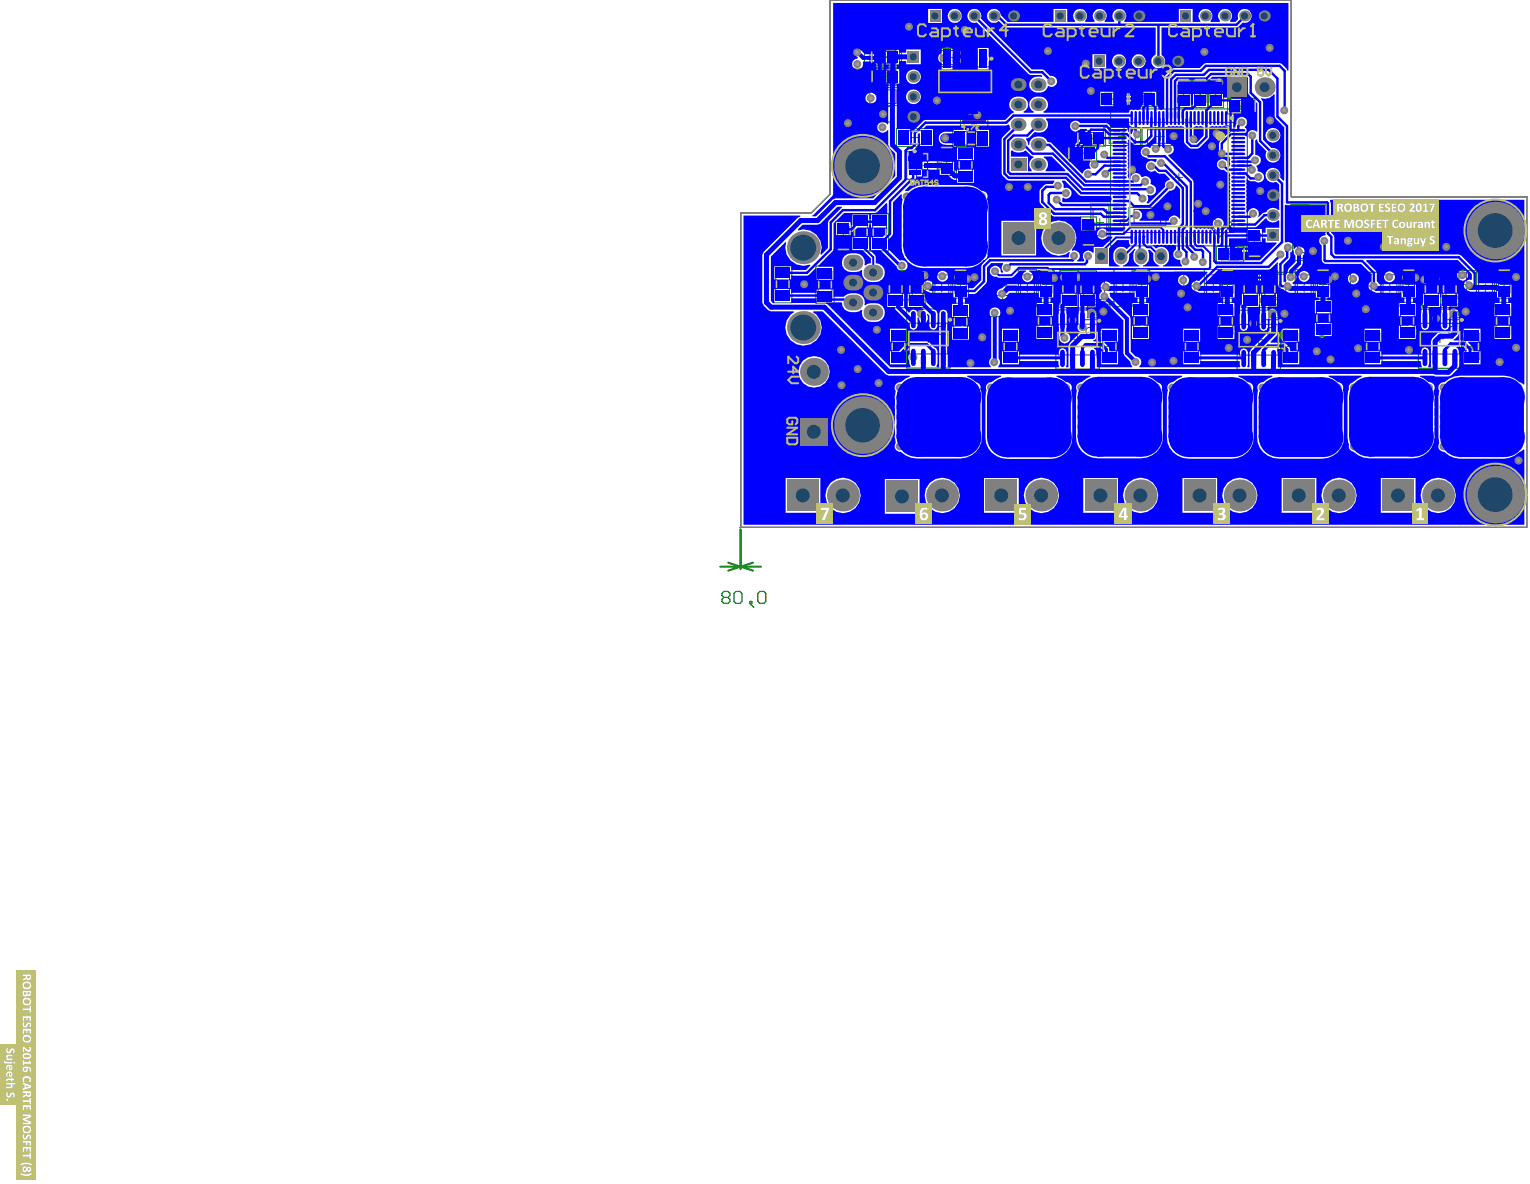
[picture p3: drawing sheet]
<svg xmlns="http://www.w3.org/2000/svg" width="162mm" height="125mm" viewBox="0 0 162 125" stroke-linecap="round" stroke-linejoin="round" font-family="sans-serif">
<path d="M87.9 0h48.8v20.8h24.9v35h-83.2v-33.3h7.5l2-2z" fill="none" stroke="#808080" stroke-width=".11"/>
<g fill="none" stroke="#008000" stroke-width=".11">
<path d="M89.4 7.3h1.9v3.9h-1.9zM89.9 9.3h.8M90.3 8.8v.9M91.5 11.3h2.9v1.6h-2.9zM91.5 5.1h3.9v1.9h-3.9zM91.5 7.2h3.9v1.9h-3.9zM91.5 9.3h3.9v1.9h-3.9zM92.3 5.2h2.9v1.7h-2.9zM92.3 7.3h2.9v1.6h-2.9zM92.5 12.1h.8M92.9 11.7v.8M93 10.2h.9"/>
<path d="M93 8.1h.9M93 6h.9M93.3 6.1h.9M93.4 8.1h.8M93.4 5.6v.9M93.4 7.7v.8M93.4 9.8v.8M93.7 5.6v.9M93.8 7.7v.8M94.9 13.6h3.9v1.9h-3.9zM96 16h3.2v3h-3.2zM96.4 14.5h.9"/>
<path d="M96.8 14.1v.9M97.2 17.5h.8M97.6 17.1v.8M99 5.1h3.9v1.9h-3.9zM99.2 5h5.9v7.2h-5.9zM99.4 15.6h1.6v3h-1.6zM99.8 17.1h.8M100.2 16.7v.8M100.6 6.1h.8M100.8 13.7h4v1.9h-4zM101 5.7v.8M101.2 15.5h2v3.9h-2z"/>
<path d="M101.7 7.6h2.8v5.9h-2.8zM101.7 8.6h.9M101.8 17.4h.8M102.1 8.2v.8M102.2 17v.9M102.4 14.6h.8M102.7 10.6h.8M102.8 14.2v.9M103.1 10.1v.9M113.2 15.4h2.9v1.6h-2.9zM114.1 13.8h2.9v1.7h-2.9zM114.2 16.2h.8"/>
<path d="M114.6 15.8v.8M115.1 14.6h.9M115.6 14.2v.9M116.4 9.6h2.9v1.7h-2.9zM116.8 13.5h3.9v1.9h-3.9zM117.4 10.5h.9M117.5 11.5h14.5v14.5h-14.5zM117.8 10v.9M118.4 14.4h.8M118.8 14v.9M119.5 9.6h2.9v1.7h-2.9zM120.6 10.5h.8"/>
<path d="M120.9 13.5h3.9v1.9h-3.9zM121 10v.9M122.4 14.4h.8M122.8 14v.9M124.4 18.8h.8M124.4 8.5h1.7v2.9h-1.7zM124.8 18.3v.9M124.8 9.9h.9M125.2 9.5v.8M126.2 8.5h3.3v2.9h-3.3zM126.6 9.9h.8M127 9.5v.8"/>
<path d="M127.8 8.5v2.9M127.9 8.5v2.9M128.2 9.9h.9M128.6 9.5v.8M129.9 10.4h2.9v1.7h-2.9zM130.9 11.2h.9M131.4 10.8v.9M81.9 28.1h1.9v3.9h-1.9zM82.4 30.1h.9M82.8 29.6v.9M86.4 28.1h1.9v4h-1.9zM86.9 30.1h.8"/>
<path d="M87.3 29.7v.8M88.4 23.4h1.7v2.9h-1.7zM88.8 24.9h.9M89.3 24.5v.8M90.1 22.6h2v3.9h-2zM90.7 24.6h.8M91.1 24.2v.8M92.1 22.6h1.9v3.9h-1.9zM92.7 24.6h.8M93.1 24.2v.8M93.8 28.6h2v3.9h-2zM94.1 34.7h2v3.9h-2z"/>
<path d="M94.4 30.6h.8M94.7 36.7h.8M94.8 30.1v.9M95.1 36.2v.9M95.5 28.8h3.2v2.9h-3.2zM96 32.7h4.6v6.2h-4.6zM96 28.6h1.9v3.9h-1.9zM96.5 30.6h.9M96.7 30.3h.8M96.9 30.1v.9M97.1 29.8v.9M97.8 35.8h.9"/>
<path d="M98.2 35.4v.8M98.7 28.5h1.9v3.9h-1.9zM99.3 30.5h.8M99.7 30v.9M100.7 32.1h1.9v3.9h-1.9zM100.8 28.6h1.7v2.9h-1.7zM101.2 30.1h.9M101.2 34h.9M101.7 29.7v.8M101.7 33.6v.9M104.7 30.2h2.9v3.3h-2.9zM105.7 31.9h.8"/>
<path d="M106 34.7h1.9v3.9h-1.9zM106.1 31.4v.9M106.5 36.7h.9M106.9 36.2v.9M107.8 28.5h1.9v3.9h-1.9zM108.3 30.5h.8M108.7 30v.9M109.6 32h1.9v3.9h-1.9zM109.9 28.6h1.7v2.9h-1.7zM110.2 33.9h.8M110.3 30.1h.8M110.6 33.5v.9"/>
<path d="M110.7 29.7v.8M111.7 32.8h4.6v6.2h-4.6zM112.7 30.6h.9M113.1 30.1v.9M113.6 35.9h.9M114 35.5v.8M114.1 28.6h1.9v4h-1.9v-4h-1.9v3.9h1.9M114.4 22.9h1.6v3h-1.6zM114.6 32.2h2.9v1.6h-2.9zM114.7 30.6h.8M114.7 29h3.2v2.9h-3.2zM114.8 24.4h.8"/>
<path d="M115.1 30.2v.8M115.2 24v.8M115.4 21.6h2v3.9h-2zM115.6 33h.8M115.9 30.4h.8M116 23.5h.8M116 32.6v.8M116.3 30v.9M116.4 23.1v.9M116.5 34.7h1.9v3.9h-1.9zM117 36.7h.9M117.4 36.2v.9"/>
<path d="M117.9 28.5h1.9v3.9h-1.9zM118.4 30.5h.9M118.8 30v.9M119.5 21.9h3.9v1.9h-3.9zM119.7 32h2v3.9h-2zM120 28.6h1.7v2.9h-1.7zM120.3 33.9h.8M120.4 30.1h.9M120.7 33.5v.9M120.8 29.7v.8M121 22.9h.8M121.4 22.5v.8"/>
<path d="M124.3 28.8h3.2v2.9h-3.2zM125.2 34.7h1.9v3.9h-1.9zM125.5 30.3h.8M125.7 36.7h.8M125.9 29.8v.9M126.1 36.2v.9M126.3 22.3l1.4-1.3 2.7 2.7-1.3 1.4zM127.5 28.5h1.9v3.9h-1.9zM128 30.5h.8M128.1 22.7l.6 .6M128.4 30v.9M128.7 22.7l-.6 .6"/>
<path d="M128.7 26.1h2.9v1.6h-2.9zM128.8 32h1.9v3.9h-1.9zM129.1 28.6h1.6v2.9h-1.6zM129.3 33.9h.9M129.5 30.1h.8M129.7 33.5v.9M129.8 26.9h.8M129.9 29.7v.8M130.2 26.5v.8M130.9 32.8h4.6v6.3h-4.6zM131.4 28.6h3.8v3.9h-3.8zM131.9 30.6h.8"/>
<path d="M131.9 24.2h1.7v2.9h-1.7zM132.3 30.1v.9M132.4 25.6h.8M132.8 25.2v.8M132.8 35.9h.8M133.2 35.5v.9M133.3 28.6v3.9M133.8 32.2h2.9v1.6h-2.9zM133.8 30.6h.9M133.9 28.8h3.2v2.9h-3.2zM134.2 30.1v.9M134.8 33h.8"/>
<path d="M135.1 30.3h.8M135.2 32.6v.8M135.5 29.8v.9M135.7 34.7h1.9v3.9h-1.9zM136.2 36.7h.8M136.6 21.7h1.9v3.9h-1.9zM136.6 36.2v.9M136.8 25.9h2.9v1.7h-2.9zM137.1 28.5h1.9v3.9h-1.9zM137.2 23.6h.8M137.6 23.2v.8M137.6 30.5h.8"/>
<path d="M137.8 26.7h.9M138 30v.9M138.2 26.3v.8M138.7 21.7h1.6v2.9h-1.6zM139.1 23.1h.8M139.1 31.7h1.9v3.9h-1.9zM139.2 28.6h1.7v2.9h-1.7zM139.5 22.7v.9M139.6 30.1h.8M139.6 33.7h.9M140 29.7v.8M140 33.2v.9"/>
<path d="M142.9 28.8h3.3v2.9h-3.3zM144.1 30.3h.9M144.3 34.7h2v3.9h-2zM144.5 29.8v.9M144.9 36.7h.8M145.3 36.2v.9M146.1 28.5h2v3.9h-2zM146.7 30.5h.8M147.1 30v.9M148 32h1.9v3.9h-1.9zM148.3 28.6h1.6v2.9h-1.6zM148.5 33.9h.8"/>
<path d="M148.7 30.1h.8M148.9 33.5v.9M149.1 29.7v.8M150.1 32.7h4.6v6.3h-4.6zM151.1 30.6h.8M151.5 30.1v.9M152 35.8h.8M152.4 35.4v.9M152.5 28.6v3.9M152.9 32.2h2.9v1.6h-2.9zM153 30.6h.8M153 28.6v2.9h3.3"/>
<path d="M153.4 30.1v.9M154 33h.8M154.2 30.1h.9M154.4 32.6v.8M154.4 28.6v3.9h-3.8v-3.9h5.7M154.6 29.7v.8M154.8 34.7h2v3.9h-2zM155.4 36.7h.8M155.8 36.2v.9M156.3 28.5h1.9v3.9h-1.9zM156.8 30.5h.8M157.2 30v.9"/>
<path d="M158.1 32h1.9v3.9h-1.9zM158.4 28.6h1.6v2.9h-1.6zM158.6 33.9h.9M158.8 30.1h.8M159 33.5v.9M159.2 29.7v.8"/>
</g>
<path d="M76.2 59.9h2.2M77.1 59.5l1.3 .4M78.4 56v4.2M78.4 59.9l-1.3 .5M78.4 59.9l1.3 .5M78.4 56.1v4.1M78.4 59.9h2.1M79.7 59.5l-1.3 .4" fill="none" stroke="#008000" stroke-width=".21"/>
<path d="M89.6 17.5h3.5M91.3 15.8v3.5M156.5 24.4h3.5M158.3 22.6v3.5M89.6 45h3.5M91.3 43.2v3.5M156.5 52.3h3.5M158.3 50.6v3.5" fill="none" stroke="#008000" stroke-width=".17"/>
<path d="M76.6 63.2l-.2-.2v-.2l.2-.2h.4l.3 .2v.2l-.3 .2M76.6 63.2l-.2 .2v.2l.2 .2h.4l.3-.2v-.2l-.3-.2M76.6 63.2h.4M77.7 62.8l.2-.2h.4l.2 .2v.8l-.2 .2h-.4l-.2-.2zM79.4 63.6h.2v.2h-.2zM79.4 63.8l.4 .4M80.2 62.8l.2-.2h.4l.3 .2v.8l-.3 .2h-.4l-.2-.2z" fill="none" stroke="#008000" stroke-width=".13"/>
<g fill="none" stroke="#800080" stroke-width=".11">
<path d="M89.6 7.9h1.4v2.8h-1.4zM92 11.5h1.8v1.2h-1.8zM92.1 5.3h2.7v1.5h-2.7zM92.1 7.4h2.7v1.4h-2.7zM92.1 9.5h2.7v1.4h-2.7zM92.8 5.4h1.9v1.3h-1.9zM92.9 7.5h1.8v1.2h-1.8zM95.5 13.8h2.7v1.5h-2.7zM97 16.3h1.2v2.4h-1.2zM99.4 7.1h5.5v3.1h-5.5zM99.6 5.3h2.8v1.5h-2.8zM99.6 16.2h1.2v1.8h-1.2z"/>
<path d="M101.4 13.9h2.8v1.4h-2.8zM101.5 16h1.4v2.8h-1.4zM101.9 8.2h2.4v4.7h-2.4zM113.7 15.6h1.8v1.2h-1.8zM114.6 14h1.9v1.2h-1.9zM116.9 9.9h1.9v1.2h-1.9zM117.4 13.7h2.8v1.5h-2.8zM119 12.9h11.6v11.7h-11.6zM120.1 9.9h1.8v1.2h-1.8zM121.4 13.7h2.8v1.5h-2.8zM124.7 9h1.2v1.8h-1.2zM126.4 9h1.2v1.8h-1.2z"/>
<path d="M128.1 9h1.2v1.8h-1.2zM130.4 10.6h1.9v1.2h-1.9zM82.1 28.7h1.5v2.8h-1.5zM86.6 28.7h1.4v2.8h-1.4zM88.7 24h1.2v1.8h-1.2zM90.4 23.2h1.4v2.8h-1.4zM92.4 23.2h1.4v2.8h-1.4zM94.1 29.2h1.4v2.8h-1.4zM94.4 35.3h1.4v2.7h-1.4zM96.2 29.2h1.5v2.8h-1.5zM96.2 34.2h4.1v3.2h-4.1zM96.5 29h1.2v2.5h-1.2z"/>
<path d="M98.9 29.1h1.5v2.8h-1.5zM100.9 32.6h1.5v2.8h-1.5zM101.1 29.2h1.2v1.8h-1.2zM104.9 31.3h2.5v1.1h-2.5zM106.2 35.3h1.5v2.7h-1.5zM108 29.1h1.5v2.8h-1.5zM109.8 32.6h1.5v2.7h-1.5zM110.1 29.2h1.2v1.8h-1.2zM112 34.3h4.1v3.2h-4.1zM112.4 29.2h1.5v2.8h-1.5zM114.3 29.2h1.5v2.8h-1.5zM114.6 23.5h1.2v1.8h-1.2z"/>
<path d="M115.1 32.4h1.8v1.2h-1.8zM115.7 22.1h1.4v2.8h-1.4zM115.7 29.2h1.2v2.5h-1.2zM116.7 35.3h1.5v2.7h-1.5zM118.1 29.1h1.5v2.8h-1.5zM120 32.6h1.4v2.7h-1.4zM120 22.1h2.8v1.5h-2.8zM120.2 29.2h1.2v1.8h-1.2zM125.3 29h1.2v2.5h-1.2zM125.4 35.3h1.5v2.7h-1.5zM126.9 22.5l1-1 2 2-1 1zM127.7 29.1h1.5v2.8h-1.5z"/>
<path d="M129 32.6h1.5v2.7h-1.5zM129.3 26.3h1.8v1.2h-1.8zM129.3 29.2h1.2v1.8h-1.2zM131.2 34.3h4.1v3.3h-4.1zM131.6 29.2h1.5v2.8h-1.5zM132.2 24.7h1.2v1.8h-1.2zM133.5 29.2h1.5v2.8h-1.5zM134.3 32.4h1.8v1.2h-1.8zM134.9 29h1.2v2.5h-1.2zM135.9 35.3h1.5v2.7h-1.5zM136.8 22.2h1.5v2.8h-1.5zM137.3 29.1h1.5v2.8h-1.5z"/>
<path d="M137.3 26.1h1.9v1.2h-1.9zM138.9 22.2h1.2v1.8h-1.2zM139.3 32.3h1.5v2.7h-1.5zM139.4 29.2h1.2v1.8h-1.2zM144 29h1.1v2.5h-1.1zM144.6 35.3h1.4v2.7h-1.4zM146.4 29.1h1.4v2.8h-1.4zM148.2 32.6h1.5v2.7h-1.5zM148.5 29.2h1.2v1.8h-1.2zM150.4 34.2h4v3.3h-4zM150.8 29.2h1.4v2.8h-1.4zM152.7 29.2h1.5v2.8h-1.5z"/>
<path d="M153.5 32.4h1.8v1.2h-1.8zM154.1 28.8h1.1v2.5h-1.1zM155.1 35.3h1.4v2.7h-1.4zM156.5 29.1h1.4v2.8h-1.4zM158.3 32.6h1.5v2.7h-1.5zM158.6 29.2h1.2v1.8h-1.2z"/>
</g>
<path d="M101.9 12.3h2.4v.6h-2.4z" fill-rule="evenodd" fill="#800080"/>
<g fill="none" stroke="#800080" stroke-width=".11">
<path d="M99.9 15.5h.3M100 15.3v.4M99.1 34.2h.3M99.3 34.1v.3M108.7 34.2h.3M108.9 34.1v.3M118.3 34.2h.3M118.4 23.7h.3M118.4 34.1v.3M118.6 23.5v.4M127.9 34.2h.3M128 34.1v.3"/>
<path d="M137.5 34.2h.3M137.6 34.1v.3M147.1 34.2h.3M147.2 34.1v.3M156.7 34.2h.3M156.8 34.1v.3"/>
<circle cx="129.9" cy="13.7" r=".42"/>
<circle cx="99.6" cy="34.9" r=".42"/>
<circle cx="115.3" cy="35" r=".42"/>
<circle cx="134.5" cy="35.1" r=".42"/>
<circle cx="153.7" cy="35" r=".42"/>
</g>
<path d="M87.9 0h48.8v20.8h24.9v35h-83.2v-33.3h7.5l2-2z" fill="none" stroke="#808080" stroke-width=".11"/>
<g fill="#00f">
<path d="M136.5 26.7l.3-.3 .1 .1a.52 .52 0 0 0 .2 .5v.7l-.7 .7-.1 .5a.55 .55 0 0 0-.2 .7l-.2 .3-.1-.1v-1.8l.6-.6 .1-.2z"/>
<path d="M83.7 31.6h2.7v.4h-2.6z"/>
<path d="M122 25.9h.5l.2 .1 .2-.1 .2 .1 .2-.1 .2 .1 .2-.1 .2 .1 .2-.1 .4 .1v.4a.58 .58 0 0 0-.3 .7 .58 .58 0 0 0 .7 .4l.2 .7h-2v-.1a1.03 1.03 0 0 0 .6-1.1 1.03 1.03 0 0 0-.8-.9l-.5 .2z"/>
<path d="M117.4 26.3l.8-.9h1.3v.3l.1 .3-.3 .3a.88 .88 0 0 0-1.1-.1 .88 .88 0 0 0-.4 1.1 .82 .82 0 0 0 .7 .8v.1h-1l-.1-.1z"/>
<path d="M119.5 26.9l.6-.6 .1 .1a1.09 1.09 0 0 0 .4 1.7v.1h-1.7l-.1-.1a.93 .93 0 0 0 .7-1.2z"/>
<path d="M110.5 16.6h.8l1.5 1.4-.1 .1h-2l-.1-.1a.82 .82 0 0 0-.1-1.3z"/>
<path d="M126.3 13.4l.3-.1 .3 .1 .2-.1 .3 .1v1l-.8 .7h-.2l-.1-.1 .2-.1 .1-.2-.3-.4z"/>
<path d="M88.5 23.4l.8-.9h3.3l.2-.1 1-.9h.1v1.2h-1.7v.5h-.2v-.5h-1.8l-.1 1.1h-.1v-.3h-1.5z"/>
<path d="M121.5 26.4h.2l.4 .4a.94 .94 0 0 0 .6 1.3v.1h-1.7v-.1a1 1 0 0 0 .5-1.6z"/>
<path d="M107 16l.1-.1a1.18 1.18 0 0 0 1.4 0l.6 .6 .3 .1v.1a.82 .82 0 0 0-.2 1.3v.1h-.4v-1.5h-1.8z"/>
<path d="M112.4 19.1h.3l1.5 1.5 .2 .1h3.1l.2 .3-.2 .4h-5l-.1-.1v-.3l.1-.1a.58 .58 0 0 0 .9-.4 .58 .58 0 0 0-.8-.6v-.1a.52 .52 0 0 0-.2-.6z"/>
<path d="M84.4 24.3l.5-.5h1.6l.3-.2 1.8-1.7h.5v.1l-1.4 1.3-.1 .2v2.7l-.7 .7h-.1a1.88 1.88 0 0 0-.3-2 1.88 1.88 0 0 0-2-.5z"/>
<path d="M108.6 14.6l.3-.1 .6-.5a.91 .91 0 0 0 1.2-.2 .91 .91 0 0 0 0-1.2v-.1h8.8v.6l.1 .2 .3 .2v.4l-.2 .3-.3-.2a.39 .39 0 0 0-.3-.5h-1.4l-.6-.5h-2.8a.58 .58 0 0 0-.9-.1 .58 .58 0 0 0 .1 .9 .58 .58 0 0 0 .8-.2h.7v.1l-.4 .5-.1 .3-.7 .9v.9l.1 .2 .2 .1 .2-.1 .1-.2v-.8l.6-.7 .1-.3 .4-.4 .1 .1v1.2h-1v1.6h.8v.1a.54 .54 0 0 0 0 .7v.1a.59 .59 0 0 0-.8 .4l-.1 .1-3.2-3.3-.4-.1a1.01 1.01 0 0 0-1.1-.6 1.01 1.01 0 0 0-.9 .9l-.1 .1-.1-.4-.1-.3z"/>
<path d="M119.4 14.8l.7 .5h1.1l.2-.1 .7-.6 .1-.2v-.8h.1h.1v1.5l-.1 .1a.85 .85 0 0 0-.6 .5 .58 .58 0 0 0-.9 .2 .58 .58 0 0 0 .5 .8l.3 .1h.8v.1l-.1 .2a.6 .6 0 0 0-1 .2 .6 .6 0 0 0 .5 .9l.4-.2 .5 .4h.6l.5 .5v.1a.56 .56 0 0 0-.5 .8l-1.7 1.7h-.2v-.1a.54 .54 0 0 0 0-.7l.1-.1a.57 .57 0 0 0 .8-.3 .57 .57 0 0 0-.4-.8l-.1-.1a.59 .59 0 0 0-.2-.6 .59 .59 0 0 0-.7-.1h-.1a.59 .59 0 0 0-.7-.4 .59 .59 0 0 0-.5 .6h-.1l-.2-.3 .1-.3-.1-.2 .1-.2-.1-.2 .1-.2-.1-.2 .1-.2-.1-.2 .1-.2-.1-.2 .1-.2-.1-.2 .1-.2-.1-.3 .1-.1-.1-.3z"/>
<path d="M120.5 22.1h1.2l.2-.1 1.9-1.8a.58 .58 0 0 0 .6-.5l.1-.1 .4 .4v3.1h-.1a.58 .58 0 0 0-.6-.3 .58 .58 0 0 0-.5 .5h-3.1v-.1a.56 .56 0 0 0 .3-.5 .56 .56 0 0 0-.4-.5z"/>
<path d="M123.4 13.4l.3-.1 .2 .1 .2-.1 .7 .1 .2-.1 .3 .1v1.6a1.18 1.18 0 0 0 1.4 .7l.2-.1 1-.9 .1-.2v-1.1l.3-.1 .2 .1 .2-.1 .2 .1 .2-.1 .2 .1 .3-.1 .3 .1v.4l.1 .2-1 1.2v1.1l.1 .2 .2 .1h.8v.1l.1 .2-.1 .2 .1 .2-.1 .3-.2-.1a.57 .57 0 0 0-.5-.7 .57 .57 0 0 0-.6 .6 .57 .57 0 0 0 .7 .5l.2 .3h.4l.1 .4-.1 .2 .1 .2-.1 .2 .1 .2-.1 .2 .1 .2-.1 .2 .1 .2-.1 .2 .1 .2-.1 .2 .1 .2-.1 .3 .1 .2-.1 .2 .1 .2-.1 .2 .1 .2-.1 .2 .1 .6-.1 .2 .1 .2-.1 .3 .1 .2h.2h2.4h.2l.9-.9h.1a.76 .76 0 0 0 1.3 .2h.1v.8h-1.5v.5h-.4v-.4h-1.5v.4h-1.9l-.1-.4-.2-.1-.2 .1-.1 .2v1.7h-.6l-.1-.1 .3-.1 .1-.2v-1.6a.58 .58 0 0 0 .2-.8 .58 .58 0 0 0-.9-.1 .58 .58 0 0 0 0 .8l-.2 .2-.2-.1-.2 .1-.2-.1-.6 .1-.2-.1-.3 .1-.3-.1v-4.8l-.1-.3-2.6-2.5 .1-.1a.57 .57 0 0 0 .5-.7 .57 .57 0 0 0-.7-.5h-.1z"/>
<path d="M133.5 10.4v.1l.2 .3v4l.9 .9a.78 .78 0 0 1 .9 .8 .78 .78 0 0 1-1 .7 .78 .78 0 0 1-.4-1.2l-.9-.9-.2-.4-.1 .1v1.6a.57 .57 0 0 1 .5 .5 .57 .57 0 0 1-.4 .6v.1l.2 .6a.58 .58 0 0 1 .6 .7 .58 .58 0 0 1-1 .3 .88 .88 0 0 1-.8-.3l-.1 .5 .1 .2-.1 .2 .1 .2-.1 .2 .1 .2-.1 .2 .1 .2-.1 .2 .1 .7-.1 .2 .1 .2-.1 .2 .1 .3 .1-.1a.58 .58 0 0 1 .7-.5 .58 .58 0 0 1 .3 .9h.1l.4-.4h.4a.79 .79 0 0 1 1.3-.3h.1v-2.7l-.3-.3a.79 .79 0 0 1-1.1-.5 .79 .79 0 0 1 .8-1 .79 .79 0 0 1 .7 1.1l.3 .3h.1v-5.6l-.9-1-.1-.2v-2.3h-.1a1.12 1.12 0 0 1-1.3 .4zM133.9 14.3a.8 .8 0 0 1 1.6 0 .8 .8 0 0 1-1.6 0z"/>
<path d="M130.1 25.2v.9h.1v1.4h3.1l1.8-1.8h-1.2v-.5h-.4v.4h-1.5v-.4zM130.6 26.3l.4-.3h1.8l.2 .1 .1 .2-.1 .2-.2 .1h-1.7l-.3 .2-.2-.1-.1-.2z"/>
<path d="M124.7 8.6v1.3h1.3v1.2h.1l.2-.1v-1.1h3.1v.4l2 .1v1.6h-.9v1.5h.3v-.4a.59 .59 0 0 1 .8-.7 .59 .59 0 0 1 .2 1l.2 .4-.1 .2-.2 .1h-1.1l-.1 .1 .1 .1h1.1l.3 .1a.57 .57 0 0 1 .3-.6 .57 .57 0 0 1 .7 .1h.1v-3l-.9-.9-.1-.2v-1.6l-.1-.1h-3.7l-.4 .4-.2 .1zM124.9 9.2a.35 .35 0 0 1 .7 0 .35 .35 0 0 1-.7 0z"/>
<path d="M88.2 .3v20.2l-.1 .2-2.1 2.1v.1h.4l1.7-1.8 .3-.1h4l2.3-2.4v-2.3l-.5-.7-.2-.3v-1.5h-.1a.58 .58 0 0 1-.9 .1 .58 .58 0 0 1 0-.9 .58 .58 0 0 1 .9 .2h.1v-4.3h-.2v-1.6h.2v-.5h-.3v-1.5h1.4v.3h.8v-.4h1.5v1.6h-1.5v-.3h-.8v.3h-.2v.5h.3v1.6h-.3v4.8h1.4v1.6h.1l.1-.1 .1-1.2 1.1-1.2 .2-.1h8.5l.9-.9a.87 .87 0 0 1-.4-1.1 .87 .87 0 0 1 1.1-.5 .84 .84 0 0 1 .8 .7 .84 .84 0 0 1-.5 .9v.1h1.1v-.1a.87 .87 0 0 1-.4-1.1 .87 .87 0 0 1 1.1-.5 .84 .84 0 0 1 .8 .7 .84 .84 0 0 1-.5 .9l.1 .1h9l.1-.2 .2-.1 .6 .1 .3-.2 .1-.3 .2-.2v-1.3h1.4v1.3l.3 .6 .2 .1 .2-.1 .1-.1v-3.3l.1-.2 .7-.7 .2-.1h2.8l.6-.5h7.8l.2 .1 .7 .7h.1v-7.2zM104.7 1.2a.72 .72 0 0 1 .7-.2 .72 .72 0 0 1 .5 .6l.7 .7h4.9v-1.4h1.5v1.4h.8v-.1a.75 .75 0 0 1 0-1 .75 .75 0 0 1 1 0 .75 .75 0 0 1 0 1l.1 .1h.9l.1-.1a.74 .74 0 0 1 0-1 .74 .74 0 0 1 1 0 .74 .74 0 0 1 0 1v.1h1v-.1a.74 .74 0 0 1 0-1 .74 .74 0 0 1 1.1 0 .74 .74 0 0 1 0 1v.1h5.8v-1.4h1.4v1.4h.8l.1-.1a.75 .75 0 0 1 0-1 .75 .75 0 0 1 1 0 .75 .75 0 0 1 0 1v.1h1v-.1a.74 .74 0 0 1 0-1 .74 .74 0 0 1 1.1 0 .74 .74 0 0 1 0 1v.1h.6l.3-.3a.74 .74 0 0 1 .5-1.1 .74 .74 0 0 1 .9 .8 .74 .74 0 0 1-1 .7l-.4 .4-.2 .1h-8v2.9a.74 .74 0 0 1 .2 1.2 .74 .74 0 0 1-1.1-.1 .74 .74 0 0 1 .3-1.1v-2.9h-15.8l-.2-.1-.6-.6a.74 .74 0 0 1-1 0 .74 .74 0 0 1 0-1zM98.2 .9h1.5v1.5h-1.5zM100.3 1.7a.75 .75 0 0 1 1.5 0 .75 .75 0 0 1-1.5 0zM102.6 1.2a.74 .74 0 0 1 .9-.1 .74 .74 0 0 1 .3 .9l5.4 5.3h1.1l.2 .1 .7 .7a.57 .57 0 0 1 .7 .6 .57 .57 0 0 1-.9 .4h-.1a1.02 1.02 0 0 1-1.1 .7 1.02 1.02 0 0 1-.9-.9 .97 .97 0 0 1 1.4-.8l-.1-.2h-1.1h-.2l-5.5-5.5a.74 .74 0 0 1-.9-.3 .74 .74 0 0 1 .1-.9zM90.5 5.3l.3-.1 .3 .1 .4 .4 1.3 .1 .6 .6 .1 .2v1.6l-.1 .2-.3 .1-.3-.1-.1-.2v-1.4l-.3-.3h-1l-.1 .1a.58 .58 0 0 1-.5 .7 .58 .58 0 0 1-.6-.5 .58 .58 0 0 1 .6-.6v-.1l-.3-.3-.1-.2zM115.6 5.7h1.5v1.5h-1.5zM117.7 6.5a.75 .75 0 0 1 1.5 0 .75 .75 0 0 1-1.5 0zM119.8 6.5a.74 .74 0 0 1 1.4 0 .74 .74 0 0 1-1.4 0zM99.7 5.1h.3a.44 .44 0 0 1 .6 0h.2v2.2h-1.1v-.6a.59 .59 0 0 1-.4-.6 .59 .59 0 0 1 .4-.5zM103.5 5.1h1.1v.9l.1 .2-.1 .3v.8h-1.1zM95.9 8.1a.8 .8 0 0 1 1.6 0 .8 .8 0 0 1-1.6 0zM118.1 10.2l.2-.1h1.6l.2 .1 .1 .2-.1 .2-.2 .1h-1.6l-.2-.1-.1-.2zM91.6 10.4a.6 .6 0 0 1 1.2 0 .6 .6 0 0 1-1.2 0zM95.9 10.2a.8 .8 0 0 1 1.6 0 .8 .8 0 0 1-1.6 0zM116.4 9.7h1.4v1.6h-1.4z"/>
<path d="M78.7 22.8v32.7h82.6v-7.9l-.1-.1-.9 .7-.6 .2-.5 .1h-4.7a2.93 2.93 0 0 1-1.7-.7 .63 .63 0 0 1-.5-1l-.1-.6v-4.2l.1-.7v-.1a.61 .61 0 0 1 .6-.8l.5-.3 .5-.3 .6-.1h4.7a2.46 2.46 0 0 1 1.6 .7l.4 .3 .1-.1v-19.5l-20.5 .1 .1 .3v3.1l.3 .5v1.6l.2 .2h13l.2 .1 1.7 1.7 .1 .2v1.1h2l.2 .1h1.4v1.4h-.4v.5h.4v1.4h-1.8v-1.4h.5v-.5h-.3v-.6l-.2-.1h-2.6a.64 .64 0 0 1-.7-.5 .64 .64 0 0 1 .6-.7h.3v-.6l-1.5-1.5h-9.7v.1l1 1 .1 .3v.9l.2 .3h4v1.4h-.4v.5h.3v1.4h-1.8v-1.4h.6v-.5h-.3v-.5h-2.6l-.4-.2a.57 .57 0 0 1-.5-.4 .57 .57 0 0 1 .3-.6v-.8l-1.1-1.1h-3.7l-.2-.1-.2-.3v-1.5a.57 .57 0 0 1-.3-.7 .57 .57 0 0 1 .6-.4l.1-.1-.1-.1v-3h-4l-.1-.1-.1 .1v3.9l.1 .1a.59 .59 0 0 1 .6 0 .59 .59 0 0 1 .2 .6l.1 .1 .1-.2a.58 .58 0 0 1 .8 0 .58 .58 0 0 1 0 .8v.9l-.1 .2-.7 .8a.57 .57 0 0 1-.3 1v.2h4v1.4h-.3v.3h.4v1.3h-1.8v-1.3h.5v-.3h-.3v-.5h-2.8l-.7-.4a.59 .59 0 0 1-.6-.5v-2.4l-.7 .7-.2 .1h-5.4l-1.4 1.5v.1h3.2v1.4h-.3v.5h.3v1.4h-1.8v-1.4h.5v-.5h-.3v-.5h-2.2l-.4-.2a.58 .58 0 0 1-.4-.8 .58 .58 0 0 1 .8-.3l.9-.9v-.1h-16.8l-.2-.1h-1.9l.1 .1a.58 .58 0 0 1 .2 .9 .58 .58 0 0 1-.9 0 .58 .58 0 0 1 .3-.9v-.1h-.7l-.7 .7-.2 .1h-1.3l-.2-.2-.2 .1a.58 .58 0 0 1-.6-.6 .58 .58 0 0 1 .7-.6 .58 .58 0 0 1 .5 .7h.2l-.1-.5 .1-.5h-1.2l-.4 .5v1.5l-.1 .2-1.1 1-.2 .1h-.7v.4h-.3v.6h.5v1.4h-1.8v-1.4h.4v-.6h-.3v-.5h-2.4l-.3-.2a.57 .57 0 0 1-.4-.9 .57 .57 0 0 1 1 .2h3.6v.4h.6l.8-.9v-1.4l.2-.2 .6-.7 .2-.1h8.3l.1-.5v-.1a1.86 1.86 0 0 1-2.7-.5 1.86 1.86 0 0 1 .7-2.6 1.86 1.86 0 0 1 2.6 1l.1 .7-.1 .7-.4 .5 .1 .1a.57 .57 0 0 1 .7 .3 .57 .57 0 0 1-.2 .8v.1h.7v-.2a.58 .58 0 0 1 .1-.8 .58 .58 0 0 1 .8 0h.1v-.6h1l1-1v-.1h-.5a.57 .57 0 0 1-.9 .2 .57 .57 0 0 1 0-.9 .57 .57 0 0 1 .9 .2h1.6l.3-.3v-.2h-3.1v.4h-1.6v-1.4l-.1-.1h-2.8l-.2-.1-1.2-1.2-.1-.2v-1.2l.5-.7h.2h.8l.1-.4h-4.8l-.2-.1-.5-.4-.1-.3v-3.6l.1-.2 .9-.9-.2-.4h-.1l-.2 .1h-8.4l-.3 .3v.1h.9v1.7h-1.3v-1.3h-.1l-.2 .1v1.1l-.1 .2-.3 .4-.5 .1v.1v1.8h1.4v-.8h3.4v.8l.2 .2h.1v-.2h1.8v1.4h-1.8v-.3l-.6-.1-.4-.4h-.9v-.6h-1.8v.8h-.6l-.1 .3-1.1 1.1v.1h.3l.5-.3 .5-.2 .6-.1h4.6a2.96 2.96 0 0 1 1.6 .6 .57 .57 0 0 1 .5 .8l.2 .9v4.2l-.1 .9a.55 .55 0 0 1-.4 .5 2.26 2.26 0 0 1-1.8 .9h-4.6l-.6-.1a2.25 2.25 0 0 1-1.7-2.2v-4.2l.1-.8-.1-.3 .1-.2-.1-.1-.9 .9v3.3l-.5 .7v.9l1.2 1.3a.58 .58 0 0 1 .8 .3 .58 .58 0 0 1-.4 .8 .58 .58 0 0 1-.7-.5l-1.7-1.7h-1v.1l.4 .4 .1 .8a.99 .99 0 0 1 .9 1.1 .99 .99 0 0 1-.9 .9 1.1 1.1 0 0 1-1.5-1l.1-.2-.1-.1a1.43 1.43 0 0 1-2-.3 1.07 1.07 0 0 1 .2-1.2 1.07 1.07 0 0 1 1.1-.2 .96 .96 0 0 1 1 1.2l.1 .1 .2-.2 .4-.1v-.5l-.9-.8h-1.1v-1.4h1.8v1.3l.1 .1h.1v-1.4h1.2l.5-.5v-.5h-1.7v-.3h-.2v.3h-1.2l-.5 .4-.3 .1v.3h-1.5v-1.4h-.1l-.2 .1v2.8l-.1 .2-1.5 1.5v.1h1.6v1.4h-1.8v-1.2h-.1l-.7 .7-.2 .1h-1.7v.4h-1.8v-1.4h1.8v.4h1.6l.5-.5-.1-.1a1.91 1.91 0 0 1-2-.4 1.91 1.91 0 0 1-.5-1.9l-.1-.1-1.5 1.5v4.7l.2 .2h.1v-1.4h1.8v.4h2.7v-.4h1.8v.8h1.1a1.39 1.39 0 0 1 2.2 .2v.6l.1 .1 .2-.2a1.73 1.73 0 0 1 1.6 .3 .99 .99 0 0 1 .2 1.1 .99 .99 0 0 1-.9 .6 1.1 1.1 0 0 1-1.5-1l.1-.3h-.1a1.25 1.25 0 0 1-2.1-.8h-1.7v.1l6.8 6.7h2.1h.1l-.2-.3v-.3a.57 .57 0 0 1 0-.7v-.4l-.2 .1v1.4h-1.8v-1.4h.9l1-1 .2-.1h1.8l.2 .1 .6 .5 .2 .1 .1 .3v1.4l-.1 .3h.1h.2v-5.7l.1-.2 .3-.2 .4 .2 .1 .2v5.7h4.5l.1-.1a.57 .57 0 0 1 0-.8v-4.4a.58 .58 0 0 1 0-.8 .58 .58 0 0 1 .8 0 .58 .58 0 0 1 0 .8v4.4l.1 .2a.55 .55 0 0 1-.2 .6l.1 .1h6.3h.1l-.1-.6h-4.2v.4h-1.8v-1.4h1.8v.3h4.2l.1-.6 .3-.1 .4 .1 .1 .3v1.4l-.1 .2h.1h.2v-2.2l.1-.3 1.1-1.1v-.1l-.1-.1a.55 .55 0 0 1-.1-.7l.1-3.2h1.8v1.4h-1v.3h.1a.58 .58 0 0 1 .7-.1 .58 .58 0 0 1 .3 .7v2.2l-.2 .3-.2 .1v.1h.8v-.5l-.1-.3 .1-.5h1.8v1.3h-1.4v.1l.4 .5 .1 .5h.9v1.4h-1.8v-1.4h.2l.1-.1-.3-.3h-.7v.1h.1l.2 .3v1.6h3.7l-.2-.5-.6-.7-.1-.3v-3.4l-2-2a.57 .57 0 0 1-.5-.4 .57 .57 0 0 1 .2-.6v-.1l-.1-.2a.58 .58 0 0 1 .3-.7 .58 .58 0 0 1 .8 .2h4v1.4h-.3v.5h.3v1.4h-1.8v-1.4h.6v-.5h-.3v-.5h-2.6l-.1 .1 .1 .3 2.1 2 .1 .3v3.5l.5 .5a.58 .58 0 0 1 .6 .4 .58 .58 0 0 1-.2 .6v.1h10.6v-.6h-4.2v.4h-1.8v-1.4h1.8v.3h4.2l.1-.5 .3-.2 .3 .2 .2 .3-.1 1.5h.2v-1.5l.2-.3 2-2v-1.3h-.1h-.1v.9l-.1 .3-.4 .1-.3-.1-.1-.3 .1-2.3-.2-.1v.3h-1.1l-.1 .1 .1 2-.2 .3-.3 .1-.3-.1-.1-.3v-1.3v-.9l.2-.4v-.9h1.8v.3l.2-.1v-.2h1.8v1.4h-1.1v.3l.3-.1a.58 .58 0 0 1 .8 .6l.1 1.9-.2 .3-.6 .7v.1h1.3l.3 .1 .4 .3v.5h1v1.4h-1.8v-1.4l.2-.1-.2-.2h-.5l-.1 .1 .1 .3v1.5h15.2v-.6h-4.2v.4h-1.8v-1.4h1.8v.3h4.2v-.3l.1-.3 .3-.2 .3 .2 .2 .3v1.3l-.2 .3h.1h.2v-2.7l.2-.3 .5-.6 .3-.1h1.1l.1-1.4h-.2v.8l-.2 .3-.3 .1-.3-.1-.1-.3v-2.3l-.1-.1v.4h-1.1l-.1 .1 .1 1.9-.2 .3-.3 .1-.3-.1-.1-.3v-1.3v-.8l.2-.4v-.9h1.8v.4l.1-.1v-.3h1.8v1.4h-1v.3h.1a.58 .58 0 0 1 .7-.1 .58 .58 0 0 1 .3 .6v1.9l-.1 .3-.5 .4v.1h1.1l-.1-.6 .1-.6h1.8v1.3h-1.3v.1l.4 .5 .1 .5h.8v1.4h-1.8v-1.4h.4v-.1l-.4-.4h-.7l-.1 .1a.67 .67 0 0 1 .3 .7v1.2l-.1 .3-.7 .7-.3 .1-3-.1v.1l1 .6a.61 .61 0 0 1 .4 1l.1 .6v4a2.26 2.26 0 0 1-2.3 2.5h-4.6l-.6-.1-1.2-.7a.54 .54 0 0 1-.3-.7l-.2-.8v-4.2l.2-.8-.1-.2a.73 .73 0 0 1 .6-.6l.8-.6v-.1h-3.5v.1l1.2 .7a.55 .55 0 0 1 .3 .8l.1 .7v4.8a2.31 2.31 0 0 1-2.2 1.7h-4.7l-.6-.1a2.25 2.25 0 0 1-1.7-2.2v-4.2l.2-.7-.1-.1a.61 .61 0 0 1 .6-.8l.5-.3 .5-.3-.1-.1h-3.5v.1l.4 .3 .5 .3a.56 .56 0 0 1 .6 .9l.1 .7-.1 4.8a2.31 2.31 0 0 1-2.2 1.7h-4.6l-.6-.1a2.25 2.25 0 0 1-1.7-2.2v-4.2l.1-.8a.61 .61 0 0 1 .5-.8l.5-.3 .5-.3v-.1h-3.5l-.1 .1 .4 .2 .6 .4a.58 .58 0 0 1 .4 .8l.2 .8-.1 4.8a2.31 2.31 0 0 1-2.2 1.7h-4.6l-.6-.1a2.25 2.25 0 0 1-1.7-2.2v-4.2l.1-.7-.1-.1a.58 .58 0 0 1 .6-.8l.5-.4 .4-.2v-.1h-3.6v.1l.5 .3 .5 .3a.57 .57 0 0 1 .6 .9l.1 .7-.1 4.8a2.31 2.31 0 0 1-2.2 1.7h-4.6h-.6a2.25 2.25 0 0 1-1.7-2.2v-4.3l.1-.8a.58 .58 0 0 1 .5-.8l.5-.3 .6-.3-.1-.1h-3.5l-.1 .1 .5 .2 .5 .4a.57 .57 0 0 1 .4 .8l.2 .8-.1 4.8a2.31 2.31 0 0 1-2.1 1.7h-4.7l-.6-.1-.5-.2-.5-.4a.65 .65 0 0 1-.6-.3 .65 .65 0 0 1 0-.7l-.1-.6v-4.2l.1-.6a.64 .64 0 0 1 0-.7 .64 .64 0 0 1 .6-.3l.9-.6v-.1h-2.3l-.3-.1-6.6-6.7h-1l-.1 .1a1.91 1.91 0 0 1 .5 2.9 1.91 1.91 0 0 1-2.9 0 1.91 1.91 0 0 1 .4-2.9v-.1h-2.4l-.3-.1-.5-.5-.1-.3v-5l.1-.4 3.7-3.6 .2-.1v-.1zM103.3 13.7h1.4v1.8h-1.4zM99.5 14.1l.5-.2h.9v-.2h1.4v1.8h.8v1.4h-1.8v-1.4h-.4v-.2h-.9a.7 .7 0 0 1-.6-.4 .7 .7 0 0 1 .1-.8zM106 23.3h3.7v3.7h-3.7zM97 29l.2-.1h.7l.2 .1 .1 .2-.1 .3h-.2h-.7h-.2l-.1-.3zM131.9 29.2l.2-.1h2.1l.3 .1 .1 .2-.1 .2-.3 .1h-2.1l-.2-.1-.1-.2zM151.1 29.2a.49 .49 0 0 1 .7 .2 .44 .44 0 0 1-.4 .3 .44 .44 0 0 1-.4-.3zM154.2 29.1a.6 .6 0 0 1 1.2 0 .6 .6 0 0 1-1.2 0zM99.2 29.2a.58 .58 0 0 1 1.1 0 .58 .58 0 0 1-1.1 0zM137.4 29.2a.6 .6 0 0 1 1.2 0 .6 .6 0 0 1-1.2 0zM146.5 29.3a.58 .58 0 0 1 1.1 0 .58 .58 0 0 1-1.1 0zM142.7 29.5a.58 .58 0 0 1 1.1 0 .58 .58 0 0 1-1.1 0zM124.7 29.6a.58 .58 0 0 1 1.1 0 .58 .58 0 0 1-1.1 0zM105.7 30.7l1-.6h4.8v1.4h-.3v.5h.3v1.4h-1.8v-1.4h.6v-.5h-.3v-.5h-3.2l-.2 .2a.57 .57 0 0 1-.8 .4 .57 .57 0 0 1-.1-.9zM93.9 31.1h1.8v1.4l.5 .6 .1-.1 .1-.1 .3-.2 .3 .2v.1l.5-.2h.2v-.1l-.3-.2h-1.3v-1.4h1.7v.3l.2 .2v.3l.8 .8 .3 .2 .1 .2v1.4l-.1 .3-.3 .1-.3-.1-.1-.3v-1.1l-.2-.2-.1 .1a.63 .63 0 0 1-.4 .9l-.3-.1-.2-.5h-.1v.9l-.1 .3-.3 .1-.3-.1-.2-.6-1.4-1.4-.1-.3h-.8zM139.1 34.2h1.8v1.4h-.6a.59 .59 0 0 1-.8 0h-.4zM109.7 34.5h1.8v1.3h-1.8zM119.8 34.5h1.8v1.3h-1.8zM128.9 34.5h1.8v1.3h-1.8zM148 34.5h1.8v.3a.66 .66 0 0 1 0 .7v.3h-1.8zM158.2 34.5h1.8v1.3h-1.8zM100.8 34.5h1.8v1.4h-1.8zM94.2 34.8h1.8v1.3h-1.8zM106 34.8h1.8v1.3h-1.8zM125.2 34.8h1.8v1.3h-1.8zM135.7 34.8l.4-.1 1.4 .1v1.3h-1.8v-.1a.67 .67 0 0 1 0-1.1zM144.4 34.8h1.8v1.3h-1.8zM112.3 31.1h1.8v1.4h-1.3v2.7a.57 .57 0 0 1 .4 .7 .57 .57 0 0 1-.6 .4 .57 .57 0 0 1-.5-.7l-.1-2.3 .1-1 .2-.3zM84.5 39.3a1.66 1.66 0 0 1 3.3 0 1.66 1.66 0 0 1-3.3 0zM83.1 50.6h3.7v3.6h-3.7zM104.1 50.6h3.7v3.6h-3.7zM114.6 50.6h3.7v3.6h-3.7zM125.1 50.6h3.7v3.6h-3.7zM135.6 50.6h3.7v3.6h-3.7zM146.1 50.6h3.7v3.6h-3.7zM87.3 52.4a1.9 1.9 0 0 1 3.8 0 1.9 1.9 0 0 1-3.8 0zM97.8 52.4a1.9 1.9 0 0 1 3.8 0 1.9 1.9 0 0 1-3.8 0zM108.3 52.4a1.9 1.9 0 0 1 3.8 0 1.9 1.9 0 0 1-3.8 0zM118.8 52.4a1.9 1.9 0 0 1 3.8 0 1.9 1.9 0 0 1-3.8 0zM129.3 52.4a1.9 1.9 0 0 1 3.8 0 1.9 1.9 0 0 1-3.8 0zM139.8 52.4a1.9 1.9 0 0 1 3.8 0 1.9 1.9 0 0 1-3.8 0zM150.3 52.4a1.9 1.9 0 0 1 3.8 0 1.9 1.9 0 0 1-3.8 0zM93.6 50.7h3.7v3.6h-3.7z"/>
</g>
<g fill="none" stroke="#00f" stroke-width=".53">
<path d="M94.4 7.7v7.6l.8 .8v2.7l-2.6 2.6h-4.2l-1.9 1.9h-1.7l-3.7 3.7v5l.5 .5h5.6l6.8 6.8h57.9v-3.2l.5-.5h1.2l.4-.4v-1M96.8 6h-2.1l-.2 .3v1.8M98.4 17.5h1.5l1.1 1.1h1.1M97.5 33.2l.2 .3v.3M97.7 37.8v1.5M98.2 30.3l.3 .2h3.2M99.8 34.2v5M101.7 30.8v1.9M110.7 30.8v1.9M110.7 30.5h-4l-.6 .6M115.6 34.2v1.4h-1.1l-1 1v2.5M115.6 37.9v1.4"/>
<path d="M117 30.3l.2 .2h3.6M120.8 30.8v1.9M126.7 30.3l.2 .2h3.1M129.9 30.8v1.7M134.8 37.8v1.4M134.8 34.2v1l-2.1 2.1v1.9M136.1 35.1l-.1 .3h.4M136.5 30.5h3.5M140 30.8v1.9M145.4 30.3l.3 .2h3.3M149.1 30.8v1.9M154 37.5v1.2l-.7 .7h-1.4"/>
<path d="M155.5 30.3l.1 .1h2.8l.1 .1h.7v2.1l-.2 .2"/>
</g>
<path d="M93.1 25.9l2.1 2.2M95.1 37.9v-.2l1.2-1.3h1.8l.7 .7v1M96.7 34.1v.1M106.6 37.9h6M114.9 31.7l-.3 .4M117.1 37.9v-1l-.5-.5h-1.7l-.3 .4v1.3M126.1 37.9h5.6M136.2 37.8v-.8l-.4-.4h-1.6l-.5 .5v1M145.3 37.9h5.6M155.6 37.8v-.9l-.6-.5h-1.5l-.6 .6v1.1" fill="none" stroke="#00f" stroke-width=".32"/>
<g fill="none" stroke="#00f" stroke-width=".25">
<path d="M96.6 18.3v.5l-2.4 2.5v3.4l-1.1 1.2M103.1 1.7l6 5.9h1.2l1 1M105.4 1.5l1.1 1.1h24.4l.8-.9M107.8 15.3h.6l.9 1h2.1l3.4 3.3h5.9l.5-.5M107.9 13.2l-1.6 1.5v3.6l.5 .5h6l1.6 1.6h5.9l.6 .6M109.8 13.2l-1.1 1.1h-1.4l-.6 .6v3.3l.2 .2h6.1l1.6 1.6h7.1l.1 .1M109.9 15.3h1.2l3.8 3.9h5l.3-.3M111.9 19.5l-.2 .3h-1l-.4 .4v1.2l1.2 1.2h5l.3 .3h1.7M113.7 13.3h3.4l.4 .5h1M114.8 14.6l-.7 .8v.9M116.2 14.6v1l-.7 .7M116.2 14.6h2.3"/>
<path d="M116.8 16.3l.4 .4h1.3M118.3 10.4h1.6M118.5 1.7v.9M118.5 19.6h.1M118.5 17.1h-2.3l-.4 .3M118.5 20h.1M118.5 17.9h-1l-.5 .5M118.5 17.5h-1.6l-.9 .9h-.8M119.8 12.2h-12.5l-.8 .8h-8.6l-1.1 1.1v1.2l-.3 .4h-.4l-.3 .2v3.1l-3.2 3.2h-3.4l-1.3 1.3v2.9l-2.5 2.5h-2.1l-.4 .4M120.2 12.5v1.5l.2 .2M121.4 16.3l.2 .2h1.7l2.7 2.8v6.6l.5 .5h.6l.2 .2v1.1M121.4 11.1v1.5"/>
<path d="M121.6 10.8l-.6 .6v1.2M121.8 10.9l.5 .5v1.9M121.8 12.5v1.9l-.6 .6h-1.1l-.8-.8h-1.9l-.5-.5h-1.4l-.7 .7M122 17.4l.7 .7h.7l1.8 1.8v3.8l-.4 .4v2.8M122.6 2.6v3.9M122.7 12.5v3l-.2 .1h-.1M122.8 17.3h.4l2.4 2.4v4.1l-.4 .5v2l.4 .4v.7l-.3 .2 .2 .1M123.1 12.5v3l.3 .3M123.9 19.4v.2l-2.2 2.2h-1.7l-.5-.5h-1M123.9 8.4l.5-.5h3l.6-.5h6.3l.9 .9v4l1 1v8.1h4.3v.1v3.2l.4 .4v1.8l.3 .3M123.9 8.4v4.1M124.4 12.5v-3.9l.2-.3h3.1l.5-.5h3.9l.3 .3v1.7l1 1v4.1l1.4 1.4v.2"/>
<path d="M124.8 10.3v2.2M125.2 9.2h.1M125.3 10.6l-.1 .1M126 12.5v1.9l.3 .3M127 10.7h.1M127 10.7l-.8 .8h-.8l-.2 .2v.8M128.6 10.6h1.6v3.2h.9v-.5l.3-.4M128.7 10.7l-1 1v2.8l-1 .9h-.7l-.4-.4v-2.4v.7M129.3 15.2v1.1M129.3 16.3h2.2M129.4 17.4l.5 .5h1.5M130.3 14.2l-1 1"/>
<path d="M130.4 13.8h.1M131.1 18.3h.7l.5 .6h.8M131.1 17.5h1.3l.2 .3M131.1 17.1h1.7M132.5 14.5v1.7l-.4 .5h-1M134.7 14.3v.4M134.8 18.6l.9 .8v6.2l-2.2 2.2h-4.8l-.2-.2v-2.6M136 11.7v-4.2l-.6-.5h-7.8l-.5 .5h-2.9l-.7 .7v4.3M82.8 31.3h4.3M87.1 31.7h2.9l.3 .3M93 23.5h-2.1l-.8 .8h-1M95.2 28.1h.3"/>
<path d="M97.2 29.2h.7M111.8 21.1l.6 .6h6.1M112.8 20.4h-1.6l-.2 .2v.9l.6 .6h5.2l.4 .4h1.3M113.8 27.3l-.3 .2h-8.7l-.7 .7v1.6l-1 1h-1.4M115 26.9v.8l-.2 .3h-7.9l-.3 .3M124 23.6l-8.7 .2M124.8 25h.1M125.6 25v1.1l.8 .8v.3M128.9 23.6v1.6M129.7 24.9h4.8M129.8 25v1.6l-.2 .1M132.1 29.4h2.1"/>
<path d="M132.6 22.6l-.3 .3h-1.2M132.8 26.3h-1.8l-.2 .2M134.9 22.8h-1.1l-1 1h-1.7M135.5 27l-1.2 1.2h-5.5l-2 2.1h-.1M136.1 26.4l.1 .2v.6l-.7 .7v2.2l.2 .2h.6M140.2 25.5v2l.1 .1h3.9l1.2 1.3v1.4M141.2 27.2h13.2l1.7 1.7v1.5l-.2 .1M151.3 29.4h.2"/>
</g>
<path d="M91.1 25.9l1.3 1.3v1.6M116.7 24.7h2.2l.7-.7h3.2l.3 .3v.9M116.7 24.7v.1M119.8 25l-.1 .1h-1.6l-1.6 1.6v.5M120 22.9h-.3l-.5 .4h-.7M120.2 25v.8l-1.5 1.5M120.5 27.1l-.1 .1M120.6 25v2.2M121 25h.1M121 25v.8l.4 .4h.4l1.1 1M126.4 24.7l.1 1.1 .2 .3h.7l.7 .7v1.5l-.2 .2h-16.9l-.1-.2h-3.1l-.8 .8h-1.3l-.4-.4" fill="none" stroke="#00f" stroke-width=".21"/>
<g fill="none" stroke="#00f" stroke-width=".42">
<path d="M90.8 5.6l.6 .5h1.2l.5 .5v1.6M95.1 31.8v.7l1.6 1.6M97.3 31.8l1.5 1.5v.9M105.3 33.1v5.2M113.2 31.6l-.8 .7v3.2l.3 .3M114.6 32.1v2.1M116.9 31.4l2.4 2.3v3.6l.8 .9v.2M132.3 31.7l-.7 .7v1.8M132.3 31.4v.4h.1M133.7 32.2v2M137.5 26.6v1.3l-.8 .8v.7M151.4 31.8l-.6 .6v1.8"/>
<path d="M152.9 31.8v2.4"/>
</g>
<path d="M100 14.6h1.6" fill="none" stroke="#00f" stroke-width="1.1"/>
<circle cx="99.8" cy="6.1" r=".42" fill="#808080"/>
<circle cx="99.8" cy="6.1" r=".21" fill="#a6968d"/>
<circle cx="100.2" cy="6.7" r=".42" fill="#808080"/>
<circle cx="100.2" cy="6.7" r=".21" fill="#a6968d"/>
<circle cx="100.2" cy="5.5" r=".42" fill="#808080"/>
<circle cx="100.2" cy="5.5" r=".21" fill="#a6968d"/>
<circle cx="125.1" cy="10.6" r=".42" fill="#808080"/>
<circle cx="125.1" cy="10.6" r=".21" fill="#a6968d"/>
<circle cx="129" cy="8.7" r=".42" fill="#808080"/>
<circle cx="129" cy="8.7" r=".21" fill="#a6968d"/>
<circle cx="132.5" cy="18" r=".42" fill="#808080"/>
<circle cx="132.5" cy="18" r=".21" fill="#a6968d"/>
<circle cx="134.4" cy="12.7" r=".42" fill="#808080"/>
<circle cx="134.4" cy="12.7" r=".21" fill="#a6968d"/>
<circle cx="133.4" cy="20.2" r=".42" fill="#808080"/>
<circle cx="133.4" cy="20.2" r=".21" fill="#a6968d"/>
<circle cx="128.3" cy="15.5" r=".42" fill="#808080"/>
<circle cx="128.3" cy="15.5" r=".21" fill="#a6968d"/>
<circle cx="89.1" cy="40.7" r=".42" fill="#808080"/>
<circle cx="89.1" cy="40.7" r=".21" fill="#a6968d"/>
<circle cx="90.8" cy="39" r=".42" fill="#808080"/>
<circle cx="90.8" cy="39" r=".21" fill="#a6968d"/>
<circle cx="93" cy="40.5" r=".42" fill="#808080"/>
<circle cx="93" cy="40.5" r=".21" fill="#a6968d"/>
<circle cx="160.7" cy="48.7" r=".42" fill="#808080"/>
<circle cx="160.7" cy="48.7" r=".21" fill="#a6968d"/>
<circle cx="142.7" cy="25.5" r=".42" fill="#808080"/>
<circle cx="142.7" cy="25.5" r=".21" fill="#a6968d"/>
<circle cx="146.5" cy="26.1" r=".42" fill="#808080"/>
<circle cx="146.5" cy="26.1" r=".21" fill="#a6968d"/>
<circle cx="153.1" cy="26.1" r=".42" fill="#808080"/>
<circle cx="153.1" cy="26.1" r=".21" fill="#a6968d"/>
<circle cx="158.7" cy="38.3" r=".42" fill="#808080"/>
<circle cx="158.7" cy="38.3" r=".21" fill="#a6968d"/>
<circle cx="160.5" cy="36.8" r=".42" fill="#808080"/>
<circle cx="160.5" cy="36.8" r=".21" fill="#a6968d"/>
<circle cx="149.1" cy="37" r=".42" fill="#808080"/>
<circle cx="149.1" cy="37" r=".21" fill="#a6968d"/>
<circle cx="143.7" cy="36.8" r=".42" fill="#808080"/>
<circle cx="143.7" cy="36.8" r=".21" fill="#a6968d"/>
<circle cx="144.6" cy="32.7" r=".42" fill="#808080"/>
<circle cx="144.6" cy="32.7" r=".21" fill="#a6968d"/>
<circle cx="140.8" cy="38" r=".42" fill="#808080"/>
<circle cx="140.8" cy="38" r=".21" fill="#a6968d"/>
<circle cx="139.4" cy="37.2" r=".42" fill="#808080"/>
<circle cx="139.4" cy="37.2" r=".21" fill="#a6968d"/>
<circle cx="132" cy="35.9" r=".42" fill="#808080"/>
<circle cx="132" cy="35.9" r=".21" fill="#a6968d"/>
<circle cx="130" cy="36.8" r=".42" fill="#808080"/>
<circle cx="130" cy="36.8" r=".21" fill="#a6968d"/>
<circle cx="125.7" cy="32.5" r=".42" fill="#808080"/>
<circle cx="125.7" cy="32.5" r=".21" fill="#a6968d"/>
<circle cx="124.2" cy="38.2" r=".42" fill="#808080"/>
<circle cx="124.2" cy="38.2" r=".21" fill="#a6968d"/>
<circle cx="121.9" cy="38.3" r=".42" fill="#808080"/>
<circle cx="121.9" cy="38.3" r=".21" fill="#a6968d"/>
<circle cx="104" cy="35.7" r=".42" fill="#808080"/>
<circle cx="104" cy="35.7" r=".21" fill="#a6968d"/>
<circle cx="102.7" cy="38.4" r=".42" fill="#808080"/>
<circle cx="102.7" cy="38.4" r=".21" fill="#a6968d"/>
<circle cx="89" cy="37" r=".42" fill="#808080"/>
<circle cx="89" cy="37" r=".21" fill="#a6968d"/>
<circle cx="92.8" cy="34.9" r=".42" fill="#808080"/>
<circle cx="92.8" cy="34.9" r=".21" fill="#a6968d"/>
<circle cx="85.1" cy="30.1" r=".42" fill="#808080"/>
<circle cx="85.1" cy="30.1" r=".21" fill="#a6968d"/>
<circle cx="89.7" cy="13" r=".42" fill="#808080"/>
<circle cx="89.7" cy="13" r=".21" fill="#a6968d"/>
<circle cx="99.2" cy="10.6" r=".42" fill="#808080"/>
<circle cx="99.2" cy="10.6" r=".21" fill="#a6968d"/>
<circle cx="102.1" cy="3.2" r=".42" fill="#808080"/>
<circle cx="102.1" cy="3.2" r=".21" fill="#a6968d"/>
<circle cx="96.2" cy="2.8" r=".42" fill="#808080"/>
<circle cx="96.2" cy="2.8" r=".21" fill="#a6968d"/>
<circle cx="110.9" cy="5.4" r=".42" fill="#808080"/>
<circle cx="110.9" cy="5.4" r=".21" fill="#a6968d"/>
<circle cx="134.4" cy="5.1" r=".42" fill="#808080"/>
<circle cx="134.4" cy="5.1" r=".21" fill="#a6968d"/>
<circle cx="127.5" cy="5.5" r=".42" fill="#808080"/>
<circle cx="127.5" cy="5.5" r=".21" fill="#a6968d"/>
<circle cx="114.9" cy="6.7" r=".42" fill="#808080"/>
<circle cx="114.9" cy="6.7" r=".21" fill="#a6968d"/>
<circle cx="115.4" cy="9.6" r=".42" fill="#808080"/>
<circle cx="115.4" cy="9.6" r=".21" fill="#a6968d"/>
<circle cx="106.8" cy="19.8" r=".42" fill="#808080"/>
<circle cx="106.8" cy="19.8" r=".21" fill="#a6968d"/>
<circle cx="108.8" cy="19.8" r=".42" fill="#808080"/>
<circle cx="108.8" cy="19.8" r=".21" fill="#a6968d"/>
<circle cx="119.8" cy="17.9" r=".42" fill="#808080"/>
<circle cx="119.8" cy="17.9" r=".21" fill="#a6968d"/>
<circle cx="123.6" cy="21.8" r=".42" fill="#808080"/>
<circle cx="123.6" cy="21.8" r=".21" fill="#a6968d"/>
<circle cx="129.2" cy="19.5" r=".42" fill="#808080"/>
<circle cx="129.2" cy="19.5" r=".21" fill="#a6968d"/>
<circle cx="128.8" cy="14.1" r=".42" fill="#808080"/>
<circle cx="128.8" cy="14.1" r=".21" fill="#a6968d"/>
<circle cx="135.9" cy="11.7" r=".42" fill="#808080"/>
<circle cx="135.9" cy="11.7" r=".21" fill="#a6968d"/>
<circle cx="126.3" cy="14.7" r=".42" fill="#808080"/>
<circle cx="126.3" cy="14.7" r=".21" fill="#a6968d"/>
<circle cx="129.3" cy="17.4" r=".42" fill="#808080"/>
<circle cx="129.3" cy="17.4" r=".21" fill="#a6968d"/>
<circle cx="132.8" cy="17" r=".42" fill="#808080"/>
<circle cx="132.8" cy="17" r=".21" fill="#a6968d"/>
<circle cx="132.5" cy="14.3" r=".42" fill="#808080"/>
<circle cx="132.5" cy="14.3" r=".21" fill="#a6968d"/>
<circle cx="123.8" cy="19.6" r=".42" fill="#808080"/>
<circle cx="123.8" cy="19.6" r=".21" fill="#a6968d"/>
<circle cx="112.8" cy="20.4" r=".42" fill="#808080"/>
<circle cx="112.8" cy="20.4" r=".21" fill="#a6968d"/>
<circle cx="113.8" cy="13.3" r=".42" fill="#808080"/>
<circle cx="113.8" cy="13.3" r=".21" fill="#a6968d"/>
<circle cx="111.3" cy="8.6" r=".42" fill="#808080"/>
<circle cx="111.3" cy="8.6" r=".21" fill="#a6968d"/>
<circle cx="113.7" cy="27.1" r=".42" fill="#808080"/>
<circle cx="113.7" cy="27.1" r=".21" fill="#a6968d"/>
<circle cx="123.6" cy="15.8" r=".42" fill="#808080"/>
<circle cx="123.6" cy="15.8" r=".21" fill="#a6968d"/>
<circle cx="122.3" cy="15.7" r=".42" fill="#808080"/>
<circle cx="122.3" cy="15.7" r=".21" fill="#a6968d"/>
<circle cx="121.3" cy="16.1" r=".42" fill="#808080"/>
<circle cx="121.3" cy="16.1" r=".21" fill="#a6968d"/>
<circle cx="122.9" cy="17.2" r=".42" fill="#808080"/>
<circle cx="122.9" cy="17.2" r=".21" fill="#a6968d"/>
<circle cx="131.4" cy="12.9" r=".42" fill="#808080"/>
<circle cx="131.4" cy="12.9" r=".21" fill="#a6968d"/>
<circle cx="120.3" cy="14.2" r=".42" fill="#808080"/>
<circle cx="120.3" cy="14.2" r=".21" fill="#a6968d"/>
<circle cx="117.2" cy="10.6" r=".42" fill="#808080"/>
<circle cx="117.2" cy="10.6" r=".21" fill="#a6968d"/>
<circle cx="120.1" cy="10.4" r=".42" fill="#808080"/>
<circle cx="120.1" cy="10.4" r=".21" fill="#a6968d"/>
<circle cx="95.4" cy="28.1" r=".42" fill="#808080"/>
<circle cx="95.4" cy="28.1" r=".21" fill="#a6968d"/>
<circle cx="95.6" cy="14.5" r=".42" fill="#808080"/>
<circle cx="95.6" cy="14.5" r=".21" fill="#a6968d"/>
<circle cx="96.7" cy="37.8" r=".42" fill="#808080"/>
<circle cx="96.7" cy="37.8" r=".21" fill="#a6968d"/>
<circle cx="120.2" cy="38.3" r=".42" fill="#808080"/>
<circle cx="120.2" cy="38.3" r=".21" fill="#a6968d"/>
<circle cx="105.2" cy="38.3" r=".42" fill="#808080"/>
<circle cx="105.2" cy="38.3" r=".21" fill="#a6968d"/>
<circle cx="90.7" cy="5.5" r=".42" fill="#808080"/>
<circle cx="90.7" cy="5.5" r=".21" fill="#a6968d"/>
<circle cx="116.6" cy="24.7" r=".42" fill="#808080"/>
<circle cx="116.6" cy="24.7" r=".21" fill="#a6968d"/>
<circle cx="149.8" cy="29.4" r=".42" fill="#808080"/>
<circle cx="149.8" cy="29.4" r=".21" fill="#a6968d"/>
<circle cx="150.7" cy="29.6" r=".42" fill="#808080"/>
<circle cx="150.7" cy="29.6" r=".21" fill="#a6968d"/>
<circle cx="151.9" cy="29.5" r=".42" fill="#808080"/>
<circle cx="151.9" cy="29.5" r=".21" fill="#a6968d"/>
<circle cx="148.8" cy="29.4" r=".42" fill="#808080"/>
<circle cx="148.8" cy="29.4" r=".21" fill="#a6968d"/>
<circle cx="155.5" cy="30.2" r=".42" fill="#808080"/>
<circle cx="155.5" cy="30.2" r=".21" fill="#a6968d"/>
<circle cx="154.8" cy="29.1" r=".42" fill="#808080"/>
<circle cx="154.8" cy="29.1" r=".21" fill="#a6968d"/>
<circle cx="106.6" cy="28.3" r=".42" fill="#808080"/>
<circle cx="106.6" cy="28.3" r=".21" fill="#a6968d"/>
<circle cx="105.3" cy="28.7" r=".42" fill="#808080"/>
<circle cx="105.3" cy="28.7" r=".21" fill="#a6968d"/>
<circle cx="132.6" cy="22.6" r=".42" fill="#808080"/>
<circle cx="132.6" cy="22.6" r=".21" fill="#a6968d"/>
<circle cx="97.8" cy="29.1" r=".42" fill="#808080"/>
<circle cx="97.8" cy="29.1" r=".21" fill="#a6968d"/>
<circle cx="93.5" cy="12.1" r=".42" fill="#808080"/>
<circle cx="93.5" cy="12.1" r=".21" fill="#a6968d"/>
<circle cx="90.7" cy="6.8" r=".42" fill="#808080"/>
<circle cx="90.7" cy="6.8" r=".21" fill="#a6968d"/>
<circle cx="151.5" cy="31.8" r=".42" fill="#808080"/>
<circle cx="151.5" cy="31.8" r=".21" fill="#a6968d"/>
<circle cx="133.2" cy="18.7" r=".42" fill="#808080"/>
<circle cx="133.2" cy="18.7" r=".21" fill="#a6968d"/>
<circle cx="97.9" cy="14.6" r=".42" fill="#808080"/>
<circle cx="97.9" cy="14.6" r=".21" fill="#a6968d"/>
<circle cx="102.4" cy="10.6" r=".42" fill="#808080"/>
<circle cx="102.4" cy="10.6" r=".21" fill="#a6968d"/>
<circle cx="101.4" cy="11.4" r=".42" fill="#808080"/>
<circle cx="101.4" cy="11.4" r=".21" fill="#a6968d"/>
<circle cx="103.4" cy="12.2" r=".42" fill="#808080"/>
<circle cx="103.4" cy="12.2" r=".21" fill="#a6968d"/>
<circle cx="102.7" cy="11.7" r=".42" fill="#808080"/>
<circle cx="102.7" cy="11.7" r=".21" fill="#a6968d"/>
<circle cx="102.2" cy="16.2" r=".42" fill="#808080"/>
<circle cx="102.2" cy="16.2" r=".21" fill="#a6968d"/>
<circle cx="100" cy="14.6" r=".42" fill="#808080"/>
<circle cx="100" cy="14.6" r=".21" fill="#a6968d"/>
<circle cx="93" cy="25.9" r=".42" fill="#808080"/>
<circle cx="93" cy="25.9" r=".21" fill="#a6968d"/>
<circle cx="87.1" cy="28.8" r=".42" fill="#808080"/>
<circle cx="87.1" cy="28.8" r=".21" fill="#a6968d"/>
<circle cx="121.6" cy="10.4" r=".42" fill="#808080"/>
<circle cx="121.6" cy="10.4" r=".21" fill="#a6968d"/>
<circle cx="114.8" cy="14.6" r=".42" fill="#808080"/>
<circle cx="114.8" cy="14.6" r=".21" fill="#a6968d"/>
<circle cx="129.3" cy="16.2" r=".42" fill="#808080"/>
<circle cx="129.3" cy="16.2" r=".21" fill="#a6968d"/>
<circle cx="128.9" cy="23.6" r=".42" fill="#808080"/>
<circle cx="128.9" cy="23.6" r=".21" fill="#a6968d"/>
<circle cx="139" cy="26.6" r=".42" fill="#808080"/>
<circle cx="139" cy="26.6" r=".21" fill="#a6968d"/>
<circle cx="139.5" cy="24" r=".42" fill="#808080"/>
<circle cx="139.5" cy="24" r=".21" fill="#a6968d"/>
<circle cx="124.2" cy="14.4" r=".42" fill="#808080"/>
<circle cx="124.2" cy="14.4" r=".21" fill="#a6968d"/>
<circle cx="127" cy="10.7" r=".42" fill="#808080"/>
<circle cx="127" cy="10.7" r=".21" fill="#a6968d"/>
<circle cx="116.2" cy="14.6" r=".42" fill="#808080"/>
<circle cx="116.2" cy="14.6" r=".21" fill="#a6968d"/>
<circle cx="117" cy="18.4" r=".42" fill="#808080"/>
<circle cx="117" cy="18.4" r=".21" fill="#a6968d"/>
<circle cx="95.4" cy="35.4" r=".42" fill="#808080"/>
<circle cx="95.4" cy="35.4" r=".21" fill="#a6968d"/>
<circle cx="106.9" cy="35.3" r=".42" fill="#808080"/>
<circle cx="106.9" cy="35.3" r=".21" fill="#a6968d"/>
<circle cx="117" cy="35.3" r=".42" fill="#808080"/>
<circle cx="117" cy="35.3" r=".21" fill="#a6968d"/>
<circle cx="126.1" cy="35.4" r=".42" fill="#808080"/>
<circle cx="126.1" cy="35.4" r=".21" fill="#a6968d"/>
<circle cx="101.8" cy="35.1" r=".42" fill="#808080"/>
<circle cx="101.8" cy="35.1" r=".21" fill="#a6968d"/>
<circle cx="110.8" cy="35" r=".42" fill="#808080"/>
<circle cx="110.8" cy="35" r=".21" fill="#a6968d"/>
<circle cx="120.9" cy="35" r=".42" fill="#808080"/>
<circle cx="120.9" cy="35" r=".21" fill="#a6968d"/>
<circle cx="130.1" cy="35.1" r=".42" fill="#808080"/>
<circle cx="130.1" cy="35.1" r=".21" fill="#a6968d"/>
<circle cx="139.9" cy="35.1" r=".42" fill="#808080"/>
<circle cx="139.9" cy="35.1" r=".21" fill="#a6968d"/>
<circle cx="102.4" cy="29.5" r=".42" fill="#808080"/>
<circle cx="102.4" cy="29.5" r=".21" fill="#a6968d"/>
<circle cx="106.9" cy="32.9" r=".42" fill="#808080"/>
<circle cx="106.9" cy="32.9" r=".21" fill="#a6968d"/>
<circle cx="113.5" cy="33.9" r=".42" fill="#808080"/>
<circle cx="113.5" cy="33.9" r=".21" fill="#a6968d"/>
<circle cx="111.5" cy="29.4" r=".42" fill="#808080"/>
<circle cx="111.5" cy="29.4" r=".21" fill="#a6968d"/>
<circle cx="116.8" cy="33" r=".42" fill="#808080"/>
<circle cx="116.8" cy="33" r=".21" fill="#a6968d"/>
<circle cx="121.4" cy="29.5" r=".42" fill="#808080"/>
<circle cx="121.4" cy="29.5" r=".21" fill="#a6968d"/>
<circle cx="125" cy="31.1" r=".42" fill="#808080"/>
<circle cx="125" cy="31.1" r=".21" fill="#a6968d"/>
<circle cx="140.6" cy="29.6" r=".42" fill="#808080"/>
<circle cx="140.6" cy="29.6" r=".21" fill="#a6968d"/>
<circle cx="132.6" cy="34.2" r=".42" fill="#808080"/>
<circle cx="132.6" cy="34.2" r=".21" fill="#a6968d"/>
<circle cx="135.9" cy="33.2" r=".42" fill="#808080"/>
<circle cx="135.9" cy="33.2" r=".21" fill="#a6968d"/>
<circle cx="143.5" cy="31.1" r=".42" fill="#808080"/>
<circle cx="143.5" cy="31.1" r=".21" fill="#a6968d"/>
<circle cx="153" cy="31.8" r=".42" fill="#808080"/>
<circle cx="153" cy="31.8" r=".21" fill="#a6968d"/>
<circle cx="145.3" cy="35.4" r=".53" fill="#808080"/>
<circle cx="145.3" cy="35.4" r=".21" fill="#a6968d"/>
<circle cx="136.1" cy="35.4" r=".53" fill="#808080"/>
<circle cx="136.1" cy="35.4" r=".21" fill="#a6968d"/>
<circle cx="149.2" cy="35.1" r=".53" fill="#808080"/>
<circle cx="149.2" cy="35.1" r=".21" fill="#a6968d"/>
<circle cx="155.1" cy="33" r=".42" fill="#808080"/>
<circle cx="155.1" cy="33" r=".21" fill="#a6968d"/>
<circle cx="159.2" cy="29.4" r=".42" fill="#808080"/>
<circle cx="159.2" cy="29.4" r=".21" fill="#a6968d"/>
<circle cx="155.4" cy="35.4" r=".42" fill="#808080"/>
<circle cx="155.4" cy="35.4" r=".21" fill="#a6968d"/>
<circle cx="153.8" cy="33.2" r=".42" fill="#808080"/>
<circle cx="153.8" cy="33.2" r=".21" fill="#a6968d"/>
<circle cx="152" cy="33.7" r=".42" fill="#808080"/>
<circle cx="152" cy="33.7" r=".21" fill="#a6968d"/>
<circle cx="160.5" cy="29.3" r=".42" fill="#808080"/>
<circle cx="160.5" cy="29.3" r=".21" fill="#a6968d"/>
<circle cx="159" cy="35.2" r=".42" fill="#808080"/>
<circle cx="159" cy="35.2" r=".21" fill="#a6968d"/>
<circle cx="147" cy="29.3" r=".42" fill="#808080"/>
<circle cx="147" cy="29.3" r=".21" fill="#a6968d"/>
<circle cx="138" cy="29.2" r=".42" fill="#808080"/>
<circle cx="138" cy="29.2" r=".21" fill="#a6968d"/>
<circle cx="108.7" cy="29.3" r=".42" fill="#808080"/>
<circle cx="108.7" cy="29.3" r=".21" fill="#a6968d"/>
<circle cx="99.7" cy="29.2" r=".42" fill="#808080"/>
<circle cx="99.7" cy="29.2" r=".21" fill="#a6968d"/>
<circle cx="104" cy="14.7" r=".42" fill="#808080"/>
<circle cx="104" cy="14.7" r=".21" fill="#a6968d"/>
<circle cx="145.4" cy="30.3" r=".42" fill="#808080"/>
<circle cx="145.4" cy="30.3" r=".21" fill="#a6968d"/>
<circle cx="136.3" cy="30.3" r=".42" fill="#808080"/>
<circle cx="136.3" cy="30.3" r=".21" fill="#a6968d"/>
<circle cx="126.6" cy="30.3" r=".42" fill="#808080"/>
<circle cx="126.6" cy="30.3" r=".21" fill="#a6968d"/>
<circle cx="98.2" cy="30.3" r=".42" fill="#808080"/>
<circle cx="98.2" cy="30.3" r=".21" fill="#a6968d"/>
<circle cx="102.1" cy="18.6" r=".42" fill="#808080"/>
<circle cx="102.1" cy="18.6" r=".21" fill="#a6968d"/>
<circle cx="141.3" cy="29.2" r=".42" fill="#808080"/>
<circle cx="141.3" cy="29.2" r=".21" fill="#a6968d"/>
<circle cx="140" cy="29.3" r=".42" fill="#808080"/>
<circle cx="140" cy="29.3" r=".21" fill="#a6968d"/>
<circle cx="129.8" cy="29.3" r=".42" fill="#808080"/>
<circle cx="129.8" cy="29.3" r=".21" fill="#a6968d"/>
<circle cx="132.1" cy="29.2" r=".42" fill="#808080"/>
<circle cx="132.1" cy="29.2" r=".21" fill="#a6968d"/>
<circle cx="122.3" cy="29.3" r=".42" fill="#808080"/>
<circle cx="122.3" cy="29.3" r=".21" fill="#a6968d"/>
<circle cx="112.6" cy="29.3" r=".42" fill="#808080"/>
<circle cx="112.6" cy="29.3" r=".21" fill="#a6968d"/>
<circle cx="110.5" cy="29.3" r=".42" fill="#808080"/>
<circle cx="110.5" cy="29.3" r=".21" fill="#a6968d"/>
<circle cx="103.1" cy="29.3" r=".42" fill="#808080"/>
<circle cx="103.1" cy="29.3" r=".21" fill="#a6968d"/>
<circle cx="101.4" cy="29.3" r=".42" fill="#808080"/>
<circle cx="101.4" cy="29.3" r=".21" fill="#a6968d"/>
<circle cx="97.5" cy="33.2" r=".42" fill="#808080"/>
<circle cx="97.5" cy="33.2" r=".21" fill="#a6968d"/>
<circle cx="134.6" cy="33.2" r=".42" fill="#808080"/>
<circle cx="134.6" cy="33.2" r=".21" fill="#a6968d"/>
<circle cx="115.5" cy="33.2" r=".42" fill="#808080"/>
<circle cx="115.5" cy="33.2" r=".21" fill="#a6968d"/>
<circle cx="115.8" cy="17.4" r=".42" fill="#808080"/>
<circle cx="115.8" cy="17.4" r=".21" fill="#a6968d"/>
<circle cx="115.1" cy="18.4" r=".42" fill="#808080"/>
<circle cx="115.1" cy="18.4" r=".21" fill="#a6968d"/>
<circle cx="116.9" cy="16.3" r=".42" fill="#808080"/>
<circle cx="116.9" cy="16.3" r=".21" fill="#a6968d"/>
<circle cx="127.3" cy="27.7" r=".42" fill="#808080"/>
<circle cx="127.3" cy="27.7" r=".21" fill="#a6968d"/>
<circle cx="114.6" cy="34.6" r=".42" fill="#808080"/>
<circle cx="114.6" cy="34.6" r=".21" fill="#a6968d"/>
<circle cx="112.7" cy="35.7" r=".42" fill="#808080"/>
<circle cx="112.7" cy="35.7" r=".21" fill="#a6968d"/>
<circle cx="97.4" cy="31.9" r=".42" fill="#808080"/>
<circle cx="97.4" cy="31.9" r=".21" fill="#a6968d"/>
<circle cx="95.1" cy="31.8" r=".42" fill="#808080"/>
<circle cx="95.1" cy="31.8" r=".21" fill="#a6968d"/>
<circle cx="121.8" cy="17.6" r=".42" fill="#808080"/>
<circle cx="121.8" cy="17.6" r=".21" fill="#a6968d"/>
<circle cx="120.2" cy="18.9" r=".42" fill="#808080"/>
<circle cx="120.2" cy="18.9" r=".21" fill="#a6968d"/>
<circle cx="121.2" cy="19.2" r=".42" fill="#808080"/>
<circle cx="121.2" cy="19.2" r=".21" fill="#a6968d"/>
<circle cx="120.9" cy="21" r=".42" fill="#808080"/>
<circle cx="120.9" cy="21" r=".21" fill="#a6968d"/>
<circle cx="121.7" cy="20.1" r=".42" fill="#808080"/>
<circle cx="121.7" cy="20.1" r=".21" fill="#a6968d"/>
<circle cx="132.3" cy="31.8" r=".42" fill="#808080"/>
<circle cx="132.3" cy="31.8" r=".21" fill="#a6968d"/>
<circle cx="133.7" cy="31.8" r=".42" fill="#808080"/>
<circle cx="133.7" cy="31.8" r=".21" fill="#a6968d"/>
<circle cx="135.5" cy="26.9" r=".42" fill="#808080"/>
<circle cx="135.5" cy="26.9" r=".21" fill="#a6968d"/>
<circle cx="104.1" cy="6.2" r=".42" fill="#808080"/>
<circle cx="104.1" cy="6.2" r=".21" fill="#a6968d"/>
<circle cx="92.1" cy="10.4" r=".42" fill="#808080"/>
<circle cx="92.1" cy="10.4" r=".21" fill="#a6968d"/>
<circle cx="93" cy="23.5" r=".42" fill="#808080"/>
<circle cx="93" cy="23.5" r=".21" fill="#a6968d"/>
<circle cx="89.2" cy="25.6" r=".42" fill="#808080"/>
<circle cx="89.2" cy="25.6" r=".21" fill="#a6968d"/>
<circle cx="131" cy="27" r=".42" fill="#808080"/>
<circle cx="131" cy="27" r=".21" fill="#a6968d"/>
<circle cx="113.8" cy="16.3" r=".42" fill="#808080"/>
<circle cx="113.8" cy="16.3" r=".21" fill="#a6968d"/>
<circle cx="137.5" cy="26.6" r=".42" fill="#808080"/>
<circle cx="137.5" cy="26.6" r=".21" fill="#a6968d"/>
<circle cx="140.2" cy="25.5" r=".42" fill="#808080"/>
<circle cx="140.2" cy="25.5" r=".21" fill="#a6968d"/>
<circle cx="126.4" cy="27.2" r=".42" fill="#808080"/>
<circle cx="126.4" cy="27.2" r=".21" fill="#a6968d"/>
<circle cx="125.5" cy="27.7" r=".42" fill="#808080"/>
<circle cx="125.5" cy="27.7" r=".21" fill="#a6968d"/>
<circle cx="124.7" cy="26.9" r=".42" fill="#808080"/>
<circle cx="124.7" cy="26.9" r=".21" fill="#a6968d"/>
<circle cx="106" cy="31.1" r=".42" fill="#808080"/>
<circle cx="106" cy="31.1" r=".21" fill="#a6968d"/>
<circle cx="93.4" cy="13.5" r=".42" fill="#808080"/>
<circle cx="93.4" cy="13.5" r=".21" fill="#a6968d"/>
<circle cx="136.3" cy="26.2" r=".42" fill="#808080"/>
<circle cx="136.3" cy="26.2" r=".21" fill="#a6968d"/>
<circle cx="125.2" cy="29.6" r=".42" fill="#808080"/>
<circle cx="125.2" cy="29.6" r=".21" fill="#a6968d"/>
<circle cx="116.9" cy="31.4" r=".42" fill="#808080"/>
<circle cx="116.9" cy="31.4" r=".21" fill="#a6968d"/>
<circle cx="143.2" cy="29.5" r=".42" fill="#808080"/>
<circle cx="143.2" cy="29.5" r=".21" fill="#a6968d"/>
<circle cx="105.3" cy="33.1" r=".42" fill="#808080"/>
<circle cx="105.3" cy="33.1" r=".21" fill="#a6968d"/>
<circle cx="117" cy="30.4" r=".42" fill="#808080"/>
<circle cx="117" cy="30.4" r=".21" fill="#a6968d"/>
<circle cx="114.1" cy="29.3" r=".42" fill="#808080"/>
<circle cx="114.1" cy="29.3" r=".21" fill="#a6968d"/>
<circle cx="102" cy="6.4" r=".42" fill="#808080"/>
<circle cx="102" cy="6.4" r=".21" fill="#a6968d"/>
<circle cx="102.1" cy="5.6" r=".42" fill="#808080"/>
<circle cx="102.1" cy="5.6" r=".21" fill="#a6968d"/>
<circle cx="136.6" cy="29.3" r=".42" fill="#808080"/>
<circle cx="136.6" cy="29.3" r=".21" fill="#a6968d"/>
<circle cx="121.8" cy="22.7" r=".42" fill="#808080"/>
<circle cx="121.8" cy="22.7" r=".21" fill="#a6968d"/>
<circle cx="120.3" cy="22.8" r=".42" fill="#808080"/>
<circle cx="120.3" cy="22.8" r=".21" fill="#a6968d"/>
<circle cx="124.2" cy="23.4" r=".42" fill="#808080"/>
<circle cx="124.2" cy="23.4" r=".21" fill="#a6968d"/>
<circle cx="98.2" cy="45.1" r=".42" fill="#808080"/>
<circle cx="98.2" cy="45.1" r=".21" fill="#a6968d"/>
<circle cx="97.2" cy="45.1" r=".42" fill="#808080"/>
<circle cx="97.2" cy="45.1" r=".21" fill="#a6968d"/>
<circle cx="96.2" cy="45.1" r=".42" fill="#808080"/>
<circle cx="96.2" cy="45.1" r=".21" fill="#a6968d"/>
<circle cx="95.2" cy="45.1" r=".42" fill="#808080"/>
<circle cx="95.2" cy="45.1" r=".21" fill="#a6968d"/>
<circle cx="99.2" cy="45.1" r=".42" fill="#808080"/>
<circle cx="99.2" cy="45.1" r=".21" fill="#a6968d"/>
<circle cx="100.2" cy="45.1" r=".42" fill="#808080"/>
<circle cx="100.2" cy="45.1" r=".21" fill="#a6968d"/>
<circle cx="101.2" cy="45.1" r=".42" fill="#808080"/>
<circle cx="101.2" cy="45.1" r=".21" fill="#a6968d"/>
<circle cx="102.2" cy="45.1" r=".42" fill="#808080"/>
<circle cx="102.2" cy="45.1" r=".21" fill="#a6968d"/>
<circle cx="103.2" cy="45.1" r=".42" fill="#808080"/>
<circle cx="103.2" cy="45.1" r=".21" fill="#a6968d"/>
<circle cx="98.2" cy="44.1" r=".42" fill="#808080"/>
<circle cx="98.2" cy="44.1" r=".21" fill="#a6968d"/>
<circle cx="97.2" cy="44.1" r=".42" fill="#808080"/>
<circle cx="97.2" cy="44.1" r=".21" fill="#a6968d"/>
<circle cx="96.2" cy="44.1" r=".42" fill="#808080"/>
<circle cx="96.2" cy="44.1" r=".21" fill="#a6968d"/>
<circle cx="95.2" cy="44.1" r=".42" fill="#808080"/>
<circle cx="95.2" cy="44.1" r=".21" fill="#a6968d"/>
<circle cx="99.2" cy="44.1" r=".42" fill="#808080"/>
<circle cx="99.2" cy="44.1" r=".21" fill="#a6968d"/>
<circle cx="100.2" cy="44.1" r=".42" fill="#808080"/>
<circle cx="100.2" cy="44.1" r=".21" fill="#a6968d"/>
<circle cx="101.2" cy="44.1" r=".42" fill="#808080"/>
<circle cx="101.2" cy="44.1" r=".21" fill="#a6968d"/>
<circle cx="102.2" cy="44.1" r=".42" fill="#808080"/>
<circle cx="102.2" cy="44.1" r=".21" fill="#a6968d"/>
<circle cx="103.2" cy="44.1" r=".42" fill="#808080"/>
<circle cx="103.2" cy="44.1" r=".21" fill="#a6968d"/>
<circle cx="98.2" cy="43.1" r=".42" fill="#808080"/>
<circle cx="98.2" cy="43.1" r=".21" fill="#a6968d"/>
<circle cx="97.2" cy="43.1" r=".42" fill="#808080"/>
<circle cx="97.2" cy="43.1" r=".21" fill="#a6968d"/>
<circle cx="96.2" cy="43.1" r=".42" fill="#808080"/>
<circle cx="96.2" cy="43.1" r=".21" fill="#a6968d"/>
<circle cx="95.2" cy="43.1" r=".42" fill="#808080"/>
<circle cx="95.2" cy="43.1" r=".21" fill="#a6968d"/>
<circle cx="99.2" cy="43.1" r=".42" fill="#808080"/>
<circle cx="99.2" cy="43.1" r=".21" fill="#a6968d"/>
<circle cx="100.2" cy="43.1" r=".42" fill="#808080"/>
<circle cx="100.2" cy="43.1" r=".21" fill="#a6968d"/>
<circle cx="101.2" cy="43.1" r=".42" fill="#808080"/>
<circle cx="101.2" cy="43.1" r=".21" fill="#a6968d"/>
<circle cx="102.2" cy="43.1" r=".42" fill="#808080"/>
<circle cx="102.2" cy="43.1" r=".21" fill="#a6968d"/>
<circle cx="103.2" cy="43.1" r=".42" fill="#808080"/>
<circle cx="103.2" cy="43.1" r=".21" fill="#a6968d"/>
<circle cx="98.2" cy="42" r=".42" fill="#808080"/>
<circle cx="98.2" cy="42" r=".21" fill="#a6968d"/>
<circle cx="97.2" cy="42" r=".42" fill="#808080"/>
<circle cx="97.2" cy="42" r=".21" fill="#a6968d"/>
<circle cx="96.2" cy="42" r=".42" fill="#808080"/>
<circle cx="96.2" cy="42" r=".21" fill="#a6968d"/>
<circle cx="95.2" cy="42" r=".42" fill="#808080"/>
<circle cx="95.2" cy="42" r=".21" fill="#a6968d"/>
<circle cx="99.2" cy="42" r=".42" fill="#808080"/>
<circle cx="99.2" cy="42" r=".21" fill="#a6968d"/>
<circle cx="100.2" cy="42" r=".42" fill="#808080"/>
<circle cx="100.2" cy="42" r=".21" fill="#a6968d"/>
<circle cx="101.2" cy="42" r=".42" fill="#808080"/>
<circle cx="101.2" cy="42" r=".21" fill="#a6968d"/>
<circle cx="102.2" cy="42" r=".42" fill="#808080"/>
<circle cx="102.2" cy="42" r=".21" fill="#a6968d"/>
<circle cx="103.2" cy="42" r=".42" fill="#808080"/>
<circle cx="103.2" cy="42" r=".21" fill="#a6968d"/>
<circle cx="98.2" cy="41" r=".42" fill="#808080"/>
<circle cx="98.2" cy="41" r=".21" fill="#a6968d"/>
<circle cx="97.2" cy="41" r=".42" fill="#808080"/>
<circle cx="97.2" cy="41" r=".21" fill="#a6968d"/>
<circle cx="96.2" cy="41" r=".42" fill="#808080"/>
<circle cx="96.2" cy="41" r=".21" fill="#a6968d"/>
<circle cx="95.2" cy="41" r=".42" fill="#808080"/>
<circle cx="95.2" cy="41" r=".21" fill="#a6968d"/>
<circle cx="99.2" cy="41" r=".42" fill="#808080"/>
<circle cx="99.2" cy="41" r=".21" fill="#a6968d"/>
<circle cx="100.2" cy="41" r=".42" fill="#808080"/>
<circle cx="100.2" cy="41" r=".21" fill="#a6968d"/>
<circle cx="101.2" cy="41" r=".42" fill="#808080"/>
<circle cx="101.2" cy="41" r=".21" fill="#a6968d"/>
<circle cx="102.2" cy="41" r=".42" fill="#808080"/>
<circle cx="102.2" cy="41" r=".21" fill="#a6968d"/>
<circle cx="103.2" cy="41" r=".42" fill="#808080"/>
<circle cx="103.2" cy="41" r=".21" fill="#a6968d"/>
<circle cx="98.2" cy="46.2" r=".42" fill="#808080"/>
<circle cx="98.2" cy="46.2" r=".21" fill="#a6968d"/>
<circle cx="97.2" cy="46.2" r=".42" fill="#808080"/>
<circle cx="97.2" cy="46.2" r=".21" fill="#a6968d"/>
<circle cx="96.2" cy="46.2" r=".42" fill="#808080"/>
<circle cx="96.2" cy="46.2" r=".21" fill="#a6968d"/>
<circle cx="95.2" cy="46.2" r=".42" fill="#808080"/>
<circle cx="95.2" cy="46.2" r=".21" fill="#a6968d"/>
<circle cx="99.2" cy="46.2" r=".42" fill="#808080"/>
<circle cx="99.2" cy="46.2" r=".21" fill="#a6968d"/>
<circle cx="100.2" cy="46.2" r=".42" fill="#808080"/>
<circle cx="100.2" cy="46.2" r=".21" fill="#a6968d"/>
<circle cx="101.2" cy="46.2" r=".42" fill="#808080"/>
<circle cx="101.2" cy="46.2" r=".21" fill="#a6968d"/>
<circle cx="102.2" cy="46.2" r=".42" fill="#808080"/>
<circle cx="102.2" cy="46.2" r=".21" fill="#a6968d"/>
<circle cx="103.2" cy="46.2" r=".42" fill="#808080"/>
<circle cx="103.2" cy="46.2" r=".21" fill="#a6968d"/>
<circle cx="102.2" cy="47.2" r=".42" fill="#808080"/>
<circle cx="102.2" cy="47.2" r=".21" fill="#a6968d"/>
<circle cx="101.2" cy="47.2" r=".42" fill="#808080"/>
<circle cx="101.2" cy="47.2" r=".21" fill="#a6968d"/>
<circle cx="100.2" cy="47.2" r=".42" fill="#808080"/>
<circle cx="100.2" cy="47.2" r=".21" fill="#a6968d"/>
<circle cx="99.2" cy="47.2" r=".42" fill="#808080"/>
<circle cx="99.2" cy="47.2" r=".21" fill="#a6968d"/>
<circle cx="95.2" cy="47.2" r=".42" fill="#808080"/>
<circle cx="95.2" cy="47.2" r=".21" fill="#a6968d"/>
<circle cx="96.2" cy="47.2" r=".42" fill="#808080"/>
<circle cx="96.2" cy="47.2" r=".21" fill="#a6968d"/>
<circle cx="97.2" cy="47.2" r=".42" fill="#808080"/>
<circle cx="97.2" cy="47.2" r=".21" fill="#a6968d"/>
<circle cx="98.2" cy="47.2" r=".42" fill="#808080"/>
<circle cx="98.2" cy="47.2" r=".21" fill="#a6968d"/>
<circle cx="107.9" cy="47.2" r=".42" fill="#808080"/>
<circle cx="107.9" cy="47.2" r=".21" fill="#a6968d"/>
<circle cx="106.9" cy="47.2" r=".42" fill="#808080"/>
<circle cx="106.9" cy="47.2" r=".21" fill="#a6968d"/>
<circle cx="105.9" cy="47.2" r=".42" fill="#808080"/>
<circle cx="105.9" cy="47.2" r=".21" fill="#a6968d"/>
<circle cx="108.9" cy="47.2" r=".42" fill="#808080"/>
<circle cx="108.9" cy="47.2" r=".21" fill="#a6968d"/>
<circle cx="109.8" cy="47.2" r=".42" fill="#808080"/>
<circle cx="109.8" cy="47.2" r=".21" fill="#a6968d"/>
<circle cx="110.8" cy="47.2" r=".42" fill="#808080"/>
<circle cx="110.8" cy="47.2" r=".21" fill="#a6968d"/>
<circle cx="111.8" cy="47.2" r=".42" fill="#808080"/>
<circle cx="111.8" cy="47.2" r=".21" fill="#a6968d"/>
<circle cx="112.8" cy="46.2" r=".42" fill="#808080"/>
<circle cx="112.8" cy="46.2" r=".21" fill="#a6968d"/>
<circle cx="111.8" cy="46.2" r=".42" fill="#808080"/>
<circle cx="111.8" cy="46.2" r=".21" fill="#a6968d"/>
<circle cx="110.8" cy="46.2" r=".42" fill="#808080"/>
<circle cx="110.8" cy="46.2" r=".21" fill="#a6968d"/>
<circle cx="109.8" cy="46.2" r=".42" fill="#808080"/>
<circle cx="109.8" cy="46.2" r=".21" fill="#a6968d"/>
<circle cx="108.9" cy="46.2" r=".42" fill="#808080"/>
<circle cx="108.9" cy="46.2" r=".21" fill="#a6968d"/>
<circle cx="104.9" cy="46.2" r=".42" fill="#808080"/>
<circle cx="104.9" cy="46.2" r=".21" fill="#a6968d"/>
<circle cx="105.9" cy="46.2" r=".42" fill="#808080"/>
<circle cx="105.9" cy="46.2" r=".21" fill="#a6968d"/>
<circle cx="106.9" cy="46.2" r=".42" fill="#808080"/>
<circle cx="106.9" cy="46.2" r=".21" fill="#a6968d"/>
<circle cx="107.9" cy="46.2" r=".42" fill="#808080"/>
<circle cx="107.9" cy="46.2" r=".21" fill="#a6968d"/>
<circle cx="112.8" cy="41" r=".42" fill="#808080"/>
<circle cx="112.8" cy="41" r=".21" fill="#a6968d"/>
<circle cx="111.8" cy="41" r=".42" fill="#808080"/>
<circle cx="111.8" cy="41" r=".21" fill="#a6968d"/>
<circle cx="110.8" cy="41" r=".42" fill="#808080"/>
<circle cx="110.8" cy="41" r=".21" fill="#a6968d"/>
<circle cx="109.8" cy="41" r=".42" fill="#808080"/>
<circle cx="109.8" cy="41" r=".21" fill="#a6968d"/>
<circle cx="108.9" cy="41" r=".42" fill="#808080"/>
<circle cx="108.9" cy="41" r=".21" fill="#a6968d"/>
<circle cx="104.9" cy="41" r=".42" fill="#808080"/>
<circle cx="104.9" cy="41" r=".21" fill="#a6968d"/>
<circle cx="105.9" cy="41" r=".42" fill="#808080"/>
<circle cx="105.9" cy="41" r=".21" fill="#a6968d"/>
<circle cx="106.9" cy="41" r=".42" fill="#808080"/>
<circle cx="106.9" cy="41" r=".21" fill="#a6968d"/>
<circle cx="107.9" cy="41" r=".42" fill="#808080"/>
<circle cx="107.9" cy="41" r=".21" fill="#a6968d"/>
<circle cx="112.8" cy="42" r=".42" fill="#808080"/>
<circle cx="112.8" cy="42" r=".21" fill="#a6968d"/>
<circle cx="111.8" cy="42" r=".42" fill="#808080"/>
<circle cx="111.8" cy="42" r=".21" fill="#a6968d"/>
<circle cx="110.8" cy="42" r=".42" fill="#808080"/>
<circle cx="110.8" cy="42" r=".21" fill="#a6968d"/>
<circle cx="109.8" cy="42" r=".42" fill="#808080"/>
<circle cx="109.8" cy="42" r=".21" fill="#a6968d"/>
<circle cx="108.9" cy="42" r=".42" fill="#808080"/>
<circle cx="108.9" cy="42" r=".21" fill="#a6968d"/>
<circle cx="104.9" cy="42" r=".42" fill="#808080"/>
<circle cx="104.9" cy="42" r=".21" fill="#a6968d"/>
<circle cx="105.9" cy="42" r=".42" fill="#808080"/>
<circle cx="105.9" cy="42" r=".21" fill="#a6968d"/>
<circle cx="106.9" cy="42" r=".42" fill="#808080"/>
<circle cx="106.9" cy="42" r=".21" fill="#a6968d"/>
<circle cx="107.9" cy="42" r=".42" fill="#808080"/>
<circle cx="107.9" cy="42" r=".21" fill="#a6968d"/>
<circle cx="112.8" cy="43.1" r=".42" fill="#808080"/>
<circle cx="112.8" cy="43.1" r=".21" fill="#a6968d"/>
<circle cx="111.8" cy="43.1" r=".42" fill="#808080"/>
<circle cx="111.8" cy="43.1" r=".21" fill="#a6968d"/>
<circle cx="110.8" cy="43.1" r=".42" fill="#808080"/>
<circle cx="110.8" cy="43.1" r=".21" fill="#a6968d"/>
<circle cx="109.8" cy="43.1" r=".42" fill="#808080"/>
<circle cx="109.8" cy="43.1" r=".21" fill="#a6968d"/>
<circle cx="108.9" cy="43.1" r=".42" fill="#808080"/>
<circle cx="108.9" cy="43.1" r=".21" fill="#a6968d"/>
<circle cx="104.9" cy="43.1" r=".42" fill="#808080"/>
<circle cx="104.9" cy="43.1" r=".21" fill="#a6968d"/>
<circle cx="105.9" cy="43.1" r=".42" fill="#808080"/>
<circle cx="105.9" cy="43.1" r=".21" fill="#a6968d"/>
<circle cx="106.9" cy="43.1" r=".42" fill="#808080"/>
<circle cx="106.9" cy="43.1" r=".21" fill="#a6968d"/>
<circle cx="107.9" cy="43.1" r=".42" fill="#808080"/>
<circle cx="107.9" cy="43.1" r=".21" fill="#a6968d"/>
<circle cx="112.8" cy="44.1" r=".42" fill="#808080"/>
<circle cx="112.8" cy="44.1" r=".21" fill="#a6968d"/>
<circle cx="111.8" cy="44.1" r=".42" fill="#808080"/>
<circle cx="111.8" cy="44.1" r=".21" fill="#a6968d"/>
<circle cx="110.8" cy="44.1" r=".42" fill="#808080"/>
<circle cx="110.8" cy="44.1" r=".21" fill="#a6968d"/>
<circle cx="109.8" cy="44.1" r=".42" fill="#808080"/>
<circle cx="109.8" cy="44.1" r=".21" fill="#a6968d"/>
<circle cx="108.9" cy="44.1" r=".42" fill="#808080"/>
<circle cx="108.9" cy="44.1" r=".21" fill="#a6968d"/>
<circle cx="104.9" cy="44.1" r=".42" fill="#808080"/>
<circle cx="104.9" cy="44.1" r=".21" fill="#a6968d"/>
<circle cx="105.9" cy="44.1" r=".42" fill="#808080"/>
<circle cx="105.9" cy="44.1" r=".21" fill="#a6968d"/>
<circle cx="106.9" cy="44.1" r=".42" fill="#808080"/>
<circle cx="106.9" cy="44.1" r=".21" fill="#a6968d"/>
<circle cx="107.9" cy="44.1" r=".42" fill="#808080"/>
<circle cx="107.9" cy="44.1" r=".21" fill="#a6968d"/>
<circle cx="112.8" cy="45.1" r=".42" fill="#808080"/>
<circle cx="112.8" cy="45.1" r=".21" fill="#a6968d"/>
<circle cx="111.8" cy="45.1" r=".42" fill="#808080"/>
<circle cx="111.8" cy="45.1" r=".21" fill="#a6968d"/>
<circle cx="110.8" cy="45.1" r=".42" fill="#808080"/>
<circle cx="110.8" cy="45.1" r=".21" fill="#a6968d"/>
<circle cx="109.8" cy="45.1" r=".42" fill="#808080"/>
<circle cx="109.8" cy="45.1" r=".21" fill="#a6968d"/>
<circle cx="108.9" cy="45.1" r=".42" fill="#808080"/>
<circle cx="108.9" cy="45.1" r=".21" fill="#a6968d"/>
<circle cx="104.9" cy="45.1" r=".42" fill="#808080"/>
<circle cx="104.9" cy="45.1" r=".21" fill="#a6968d"/>
<circle cx="105.9" cy="45.1" r=".42" fill="#808080"/>
<circle cx="105.9" cy="45.1" r=".21" fill="#a6968d"/>
<circle cx="106.9" cy="45.1" r=".42" fill="#808080"/>
<circle cx="106.9" cy="45.1" r=".21" fill="#a6968d"/>
<circle cx="107.9" cy="45.1" r=".42" fill="#808080"/>
<circle cx="107.9" cy="45.1" r=".21" fill="#a6968d"/>
<circle cx="117.4" cy="47.2" r=".42" fill="#808080"/>
<circle cx="117.4" cy="47.2" r=".21" fill="#a6968d"/>
<circle cx="116.4" cy="47.2" r=".42" fill="#808080"/>
<circle cx="116.4" cy="47.2" r=".21" fill="#a6968d"/>
<circle cx="115.4" cy="47.2" r=".42" fill="#808080"/>
<circle cx="115.4" cy="47.2" r=".21" fill="#a6968d"/>
<circle cx="118.4" cy="47.2" r=".42" fill="#808080"/>
<circle cx="118.4" cy="47.2" r=".21" fill="#a6968d"/>
<circle cx="119.4" cy="47.2" r=".42" fill="#808080"/>
<circle cx="119.4" cy="47.2" r=".21" fill="#a6968d"/>
<circle cx="120.4" cy="47.2" r=".42" fill="#808080"/>
<circle cx="120.4" cy="47.2" r=".21" fill="#a6968d"/>
<circle cx="121.4" cy="47.2" r=".42" fill="#808080"/>
<circle cx="121.4" cy="47.2" r=".21" fill="#a6968d"/>
<circle cx="122.4" cy="46.2" r=".42" fill="#808080"/>
<circle cx="122.4" cy="46.2" r=".21" fill="#a6968d"/>
<circle cx="121.4" cy="46.2" r=".42" fill="#808080"/>
<circle cx="121.4" cy="46.2" r=".21" fill="#a6968d"/>
<circle cx="120.4" cy="46.2" r=".42" fill="#808080"/>
<circle cx="120.4" cy="46.2" r=".21" fill="#a6968d"/>
<circle cx="119.4" cy="46.2" r=".42" fill="#808080"/>
<circle cx="119.4" cy="46.2" r=".21" fill="#a6968d"/>
<circle cx="118.4" cy="46.2" r=".42" fill="#808080"/>
<circle cx="118.4" cy="46.2" r=".21" fill="#a6968d"/>
<circle cx="114.4" cy="46.2" r=".42" fill="#808080"/>
<circle cx="114.4" cy="46.2" r=".21" fill="#a6968d"/>
<circle cx="115.4" cy="46.2" r=".42" fill="#808080"/>
<circle cx="115.4" cy="46.2" r=".21" fill="#a6968d"/>
<circle cx="116.4" cy="46.2" r=".42" fill="#808080"/>
<circle cx="116.4" cy="46.2" r=".21" fill="#a6968d"/>
<circle cx="117.4" cy="46.2" r=".42" fill="#808080"/>
<circle cx="117.4" cy="46.2" r=".21" fill="#a6968d"/>
<circle cx="122.4" cy="41" r=".42" fill="#808080"/>
<circle cx="122.4" cy="41" r=".21" fill="#a6968d"/>
<circle cx="121.4" cy="41" r=".42" fill="#808080"/>
<circle cx="121.4" cy="41" r=".21" fill="#a6968d"/>
<circle cx="120.4" cy="41" r=".42" fill="#808080"/>
<circle cx="120.4" cy="41" r=".21" fill="#a6968d"/>
<circle cx="119.4" cy="41" r=".42" fill="#808080"/>
<circle cx="119.4" cy="41" r=".21" fill="#a6968d"/>
<circle cx="118.4" cy="41" r=".42" fill="#808080"/>
<circle cx="118.4" cy="41" r=".21" fill="#a6968d"/>
<circle cx="114.4" cy="41" r=".42" fill="#808080"/>
<circle cx="114.4" cy="41" r=".21" fill="#a6968d"/>
<circle cx="115.4" cy="41" r=".42" fill="#808080"/>
<circle cx="115.4" cy="41" r=".21" fill="#a6968d"/>
<circle cx="116.4" cy="41" r=".42" fill="#808080"/>
<circle cx="116.4" cy="41" r=".21" fill="#a6968d"/>
<circle cx="117.4" cy="41" r=".42" fill="#808080"/>
<circle cx="117.4" cy="41" r=".21" fill="#a6968d"/>
<circle cx="122.4" cy="42" r=".42" fill="#808080"/>
<circle cx="122.4" cy="42" r=".21" fill="#a6968d"/>
<circle cx="121.4" cy="42" r=".42" fill="#808080"/>
<circle cx="121.4" cy="42" r=".21" fill="#a6968d"/>
<circle cx="120.4" cy="42" r=".42" fill="#808080"/>
<circle cx="120.4" cy="42" r=".21" fill="#a6968d"/>
<circle cx="119.4" cy="42" r=".42" fill="#808080"/>
<circle cx="119.4" cy="42" r=".21" fill="#a6968d"/>
<circle cx="118.4" cy="42" r=".42" fill="#808080"/>
<circle cx="118.4" cy="42" r=".21" fill="#a6968d"/>
<circle cx="114.4" cy="42" r=".42" fill="#808080"/>
<circle cx="114.4" cy="42" r=".21" fill="#a6968d"/>
<circle cx="115.4" cy="42" r=".42" fill="#808080"/>
<circle cx="115.4" cy="42" r=".21" fill="#a6968d"/>
<circle cx="116.4" cy="42" r=".42" fill="#808080"/>
<circle cx="116.4" cy="42" r=".21" fill="#a6968d"/>
<circle cx="117.4" cy="42" r=".42" fill="#808080"/>
<circle cx="117.4" cy="42" r=".21" fill="#a6968d"/>
<circle cx="122.4" cy="43.1" r=".42" fill="#808080"/>
<circle cx="122.4" cy="43.1" r=".21" fill="#a6968d"/>
<circle cx="121.4" cy="43.1" r=".42" fill="#808080"/>
<circle cx="121.4" cy="43.1" r=".21" fill="#a6968d"/>
<circle cx="120.4" cy="43.1" r=".42" fill="#808080"/>
<circle cx="120.4" cy="43.1" r=".21" fill="#a6968d"/>
<circle cx="119.4" cy="43.1" r=".42" fill="#808080"/>
<circle cx="119.4" cy="43.1" r=".21" fill="#a6968d"/>
<circle cx="118.4" cy="43.1" r=".42" fill="#808080"/>
<circle cx="118.4" cy="43.1" r=".21" fill="#a6968d"/>
<circle cx="114.4" cy="43.1" r=".42" fill="#808080"/>
<circle cx="114.4" cy="43.1" r=".21" fill="#a6968d"/>
<circle cx="115.4" cy="43.1" r=".42" fill="#808080"/>
<circle cx="115.4" cy="43.1" r=".21" fill="#a6968d"/>
<circle cx="116.4" cy="43.1" r=".42" fill="#808080"/>
<circle cx="116.4" cy="43.1" r=".21" fill="#a6968d"/>
<circle cx="117.4" cy="43.1" r=".42" fill="#808080"/>
<circle cx="117.4" cy="43.1" r=".21" fill="#a6968d"/>
<circle cx="122.4" cy="44.1" r=".42" fill="#808080"/>
<circle cx="122.4" cy="44.1" r=".21" fill="#a6968d"/>
<circle cx="121.4" cy="44.1" r=".42" fill="#808080"/>
<circle cx="121.4" cy="44.1" r=".21" fill="#a6968d"/>
<circle cx="120.4" cy="44.1" r=".42" fill="#808080"/>
<circle cx="120.4" cy="44.1" r=".21" fill="#a6968d"/>
<circle cx="119.4" cy="44.1" r=".42" fill="#808080"/>
<circle cx="119.4" cy="44.1" r=".21" fill="#a6968d"/>
<circle cx="118.4" cy="44.1" r=".42" fill="#808080"/>
<circle cx="118.4" cy="44.1" r=".21" fill="#a6968d"/>
<circle cx="114.4" cy="44.1" r=".42" fill="#808080"/>
<circle cx="114.4" cy="44.1" r=".21" fill="#a6968d"/>
<circle cx="115.4" cy="44.1" r=".42" fill="#808080"/>
<circle cx="115.4" cy="44.1" r=".21" fill="#a6968d"/>
<circle cx="116.4" cy="44.1" r=".42" fill="#808080"/>
<circle cx="116.4" cy="44.1" r=".21" fill="#a6968d"/>
<circle cx="117.4" cy="44.1" r=".42" fill="#808080"/>
<circle cx="117.4" cy="44.1" r=".21" fill="#a6968d"/>
<circle cx="122.4" cy="45.1" r=".42" fill="#808080"/>
<circle cx="122.4" cy="45.1" r=".21" fill="#a6968d"/>
<circle cx="121.4" cy="45.1" r=".42" fill="#808080"/>
<circle cx="121.4" cy="45.1" r=".21" fill="#a6968d"/>
<circle cx="120.4" cy="45.1" r=".42" fill="#808080"/>
<circle cx="120.4" cy="45.1" r=".21" fill="#a6968d"/>
<circle cx="119.4" cy="45.1" r=".42" fill="#808080"/>
<circle cx="119.4" cy="45.1" r=".21" fill="#a6968d"/>
<circle cx="118.4" cy="45.1" r=".42" fill="#808080"/>
<circle cx="118.4" cy="45.1" r=".21" fill="#a6968d"/>
<circle cx="114.4" cy="45.1" r=".42" fill="#808080"/>
<circle cx="114.4" cy="45.1" r=".21" fill="#a6968d"/>
<circle cx="115.4" cy="45.1" r=".42" fill="#808080"/>
<circle cx="115.4" cy="45.1" r=".21" fill="#a6968d"/>
<circle cx="116.4" cy="45.1" r=".42" fill="#808080"/>
<circle cx="116.4" cy="45.1" r=".21" fill="#a6968d"/>
<circle cx="117.4" cy="45.1" r=".42" fill="#808080"/>
<circle cx="117.4" cy="45.1" r=".21" fill="#a6968d"/>
<circle cx="127.1" cy="47.2" r=".42" fill="#808080"/>
<circle cx="127.1" cy="47.2" r=".21" fill="#a6968d"/>
<circle cx="126.1" cy="47.2" r=".42" fill="#808080"/>
<circle cx="126.1" cy="47.2" r=".21" fill="#a6968d"/>
<circle cx="125.1" cy="47.2" r=".42" fill="#808080"/>
<circle cx="125.1" cy="47.2" r=".21" fill="#a6968d"/>
<circle cx="128.1" cy="47.2" r=".42" fill="#808080"/>
<circle cx="128.1" cy="47.2" r=".21" fill="#a6968d"/>
<circle cx="129" cy="47.2" r=".42" fill="#808080"/>
<circle cx="129" cy="47.2" r=".21" fill="#a6968d"/>
<circle cx="130" cy="47.2" r=".42" fill="#808080"/>
<circle cx="130" cy="47.2" r=".21" fill="#a6968d"/>
<circle cx="131" cy="47.2" r=".42" fill="#808080"/>
<circle cx="131" cy="47.2" r=".21" fill="#a6968d"/>
<circle cx="132" cy="46.2" r=".42" fill="#808080"/>
<circle cx="132" cy="46.2" r=".21" fill="#a6968d"/>
<circle cx="131" cy="46.2" r=".42" fill="#808080"/>
<circle cx="131" cy="46.2" r=".21" fill="#a6968d"/>
<circle cx="130" cy="46.2" r=".42" fill="#808080"/>
<circle cx="130" cy="46.2" r=".21" fill="#a6968d"/>
<circle cx="129" cy="46.2" r=".42" fill="#808080"/>
<circle cx="129" cy="46.2" r=".21" fill="#a6968d"/>
<circle cx="128.1" cy="46.2" r=".42" fill="#808080"/>
<circle cx="128.1" cy="46.2" r=".21" fill="#a6968d"/>
<circle cx="124.1" cy="46.2" r=".42" fill="#808080"/>
<circle cx="124.1" cy="46.2" r=".21" fill="#a6968d"/>
<circle cx="125.1" cy="46.2" r=".42" fill="#808080"/>
<circle cx="125.1" cy="46.2" r=".21" fill="#a6968d"/>
<circle cx="126.1" cy="46.2" r=".42" fill="#808080"/>
<circle cx="126.1" cy="46.2" r=".21" fill="#a6968d"/>
<circle cx="127.1" cy="46.2" r=".42" fill="#808080"/>
<circle cx="127.1" cy="46.2" r=".21" fill="#a6968d"/>
<circle cx="132" cy="41" r=".42" fill="#808080"/>
<circle cx="132" cy="41" r=".21" fill="#a6968d"/>
<circle cx="131" cy="41" r=".42" fill="#808080"/>
<circle cx="131" cy="41" r=".21" fill="#a6968d"/>
<circle cx="130" cy="41" r=".42" fill="#808080"/>
<circle cx="130" cy="41" r=".21" fill="#a6968d"/>
<circle cx="129" cy="41" r=".42" fill="#808080"/>
<circle cx="129" cy="41" r=".21" fill="#a6968d"/>
<circle cx="128.1" cy="41" r=".42" fill="#808080"/>
<circle cx="128.1" cy="41" r=".21" fill="#a6968d"/>
<circle cx="124.1" cy="41" r=".42" fill="#808080"/>
<circle cx="124.1" cy="41" r=".21" fill="#a6968d"/>
<circle cx="125.1" cy="41" r=".42" fill="#808080"/>
<circle cx="125.1" cy="41" r=".21" fill="#a6968d"/>
<circle cx="126.1" cy="41" r=".42" fill="#808080"/>
<circle cx="126.1" cy="41" r=".21" fill="#a6968d"/>
<circle cx="127.1" cy="41" r=".42" fill="#808080"/>
<circle cx="127.1" cy="41" r=".21" fill="#a6968d"/>
<circle cx="132" cy="42" r=".42" fill="#808080"/>
<circle cx="132" cy="42" r=".21" fill="#a6968d"/>
<circle cx="131" cy="42" r=".42" fill="#808080"/>
<circle cx="131" cy="42" r=".21" fill="#a6968d"/>
<circle cx="130" cy="42" r=".42" fill="#808080"/>
<circle cx="130" cy="42" r=".21" fill="#a6968d"/>
<circle cx="129" cy="42" r=".42" fill="#808080"/>
<circle cx="129" cy="42" r=".21" fill="#a6968d"/>
<circle cx="128.1" cy="42" r=".42" fill="#808080"/>
<circle cx="128.1" cy="42" r=".21" fill="#a6968d"/>
<circle cx="124.1" cy="42" r=".42" fill="#808080"/>
<circle cx="124.1" cy="42" r=".21" fill="#a6968d"/>
<circle cx="125.1" cy="42" r=".42" fill="#808080"/>
<circle cx="125.1" cy="42" r=".21" fill="#a6968d"/>
<circle cx="126.1" cy="42" r=".42" fill="#808080"/>
<circle cx="126.1" cy="42" r=".21" fill="#a6968d"/>
<circle cx="127.1" cy="42" r=".42" fill="#808080"/>
<circle cx="127.1" cy="42" r=".21" fill="#a6968d"/>
<circle cx="132" cy="43.1" r=".42" fill="#808080"/>
<circle cx="132" cy="43.1" r=".21" fill="#a6968d"/>
<circle cx="131" cy="43.1" r=".42" fill="#808080"/>
<circle cx="131" cy="43.1" r=".21" fill="#a6968d"/>
<circle cx="130" cy="43.1" r=".42" fill="#808080"/>
<circle cx="130" cy="43.1" r=".21" fill="#a6968d"/>
<circle cx="129" cy="43.1" r=".42" fill="#808080"/>
<circle cx="129" cy="43.1" r=".21" fill="#a6968d"/>
<circle cx="128.1" cy="43.1" r=".42" fill="#808080"/>
<circle cx="128.1" cy="43.1" r=".21" fill="#a6968d"/>
<circle cx="124.1" cy="43.1" r=".42" fill="#808080"/>
<circle cx="124.1" cy="43.1" r=".21" fill="#a6968d"/>
<circle cx="125.1" cy="43.1" r=".42" fill="#808080"/>
<circle cx="125.1" cy="43.1" r=".21" fill="#a6968d"/>
<circle cx="126.1" cy="43.1" r=".42" fill="#808080"/>
<circle cx="126.1" cy="43.1" r=".21" fill="#a6968d"/>
<circle cx="127.1" cy="43.1" r=".42" fill="#808080"/>
<circle cx="127.1" cy="43.1" r=".21" fill="#a6968d"/>
<circle cx="132" cy="44.1" r=".42" fill="#808080"/>
<circle cx="132" cy="44.1" r=".21" fill="#a6968d"/>
<circle cx="131" cy="44.1" r=".42" fill="#808080"/>
<circle cx="131" cy="44.1" r=".21" fill="#a6968d"/>
<circle cx="130" cy="44.1" r=".42" fill="#808080"/>
<circle cx="130" cy="44.1" r=".21" fill="#a6968d"/>
<circle cx="129" cy="44.1" r=".42" fill="#808080"/>
<circle cx="129" cy="44.1" r=".21" fill="#a6968d"/>
<circle cx="128.1" cy="44.1" r=".42" fill="#808080"/>
<circle cx="128.1" cy="44.1" r=".21" fill="#a6968d"/>
<circle cx="124.1" cy="44.1" r=".42" fill="#808080"/>
<circle cx="124.1" cy="44.1" r=".21" fill="#a6968d"/>
<circle cx="125.1" cy="44.1" r=".42" fill="#808080"/>
<circle cx="125.1" cy="44.1" r=".21" fill="#a6968d"/>
<circle cx="126.1" cy="44.1" r=".42" fill="#808080"/>
<circle cx="126.1" cy="44.1" r=".21" fill="#a6968d"/>
<circle cx="127.1" cy="44.1" r=".42" fill="#808080"/>
<circle cx="127.1" cy="44.1" r=".21" fill="#a6968d"/>
<circle cx="132" cy="45.1" r=".42" fill="#808080"/>
<circle cx="132" cy="45.1" r=".21" fill="#a6968d"/>
<circle cx="131" cy="45.1" r=".42" fill="#808080"/>
<circle cx="131" cy="45.1" r=".21" fill="#a6968d"/>
<circle cx="130" cy="45.1" r=".42" fill="#808080"/>
<circle cx="130" cy="45.1" r=".21" fill="#a6968d"/>
<circle cx="129" cy="45.1" r=".42" fill="#808080"/>
<circle cx="129" cy="45.1" r=".21" fill="#a6968d"/>
<circle cx="128.1" cy="45.1" r=".42" fill="#808080"/>
<circle cx="128.1" cy="45.1" r=".21" fill="#a6968d"/>
<circle cx="124.1" cy="45.1" r=".42" fill="#808080"/>
<circle cx="124.1" cy="45.1" r=".21" fill="#a6968d"/>
<circle cx="125.1" cy="45.1" r=".42" fill="#808080"/>
<circle cx="125.1" cy="45.1" r=".21" fill="#a6968d"/>
<circle cx="126.1" cy="45.1" r=".42" fill="#808080"/>
<circle cx="126.1" cy="45.1" r=".21" fill="#a6968d"/>
<circle cx="127.1" cy="45.1" r=".42" fill="#808080"/>
<circle cx="127.1" cy="45.1" r=".21" fill="#a6968d"/>
<circle cx="136.6" cy="47.2" r=".42" fill="#808080"/>
<circle cx="136.6" cy="47.2" r=".21" fill="#a6968d"/>
<circle cx="135.6" cy="47.2" r=".42" fill="#808080"/>
<circle cx="135.6" cy="47.2" r=".21" fill="#a6968d"/>
<circle cx="134.6" cy="47.2" r=".42" fill="#808080"/>
<circle cx="134.6" cy="47.2" r=".21" fill="#a6968d"/>
<circle cx="137.6" cy="47.2" r=".42" fill="#808080"/>
<circle cx="137.6" cy="47.2" r=".21" fill="#a6968d"/>
<circle cx="138.6" cy="47.2" r=".42" fill="#808080"/>
<circle cx="138.6" cy="47.2" r=".21" fill="#a6968d"/>
<circle cx="139.6" cy="47.2" r=".42" fill="#808080"/>
<circle cx="139.6" cy="47.2" r=".21" fill="#a6968d"/>
<circle cx="140.6" cy="47.2" r=".42" fill="#808080"/>
<circle cx="140.6" cy="47.2" r=".21" fill="#a6968d"/>
<circle cx="141.6" cy="46.2" r=".42" fill="#808080"/>
<circle cx="141.6" cy="46.2" r=".21" fill="#a6968d"/>
<circle cx="140.6" cy="46.2" r=".42" fill="#808080"/>
<circle cx="140.6" cy="46.2" r=".21" fill="#a6968d"/>
<circle cx="139.6" cy="46.2" r=".42" fill="#808080"/>
<circle cx="139.6" cy="46.2" r=".21" fill="#a6968d"/>
<circle cx="138.6" cy="46.2" r=".42" fill="#808080"/>
<circle cx="138.6" cy="46.2" r=".21" fill="#a6968d"/>
<circle cx="137.6" cy="46.2" r=".42" fill="#808080"/>
<circle cx="137.6" cy="46.2" r=".21" fill="#a6968d"/>
<circle cx="133.6" cy="46.2" r=".42" fill="#808080"/>
<circle cx="133.6" cy="46.2" r=".21" fill="#a6968d"/>
<circle cx="134.6" cy="46.2" r=".42" fill="#808080"/>
<circle cx="134.6" cy="46.2" r=".21" fill="#a6968d"/>
<circle cx="135.6" cy="46.2" r=".42" fill="#808080"/>
<circle cx="135.6" cy="46.2" r=".21" fill="#a6968d"/>
<circle cx="136.6" cy="46.2" r=".42" fill="#808080"/>
<circle cx="136.6" cy="46.2" r=".21" fill="#a6968d"/>
<circle cx="141.6" cy="41" r=".42" fill="#808080"/>
<circle cx="141.6" cy="41" r=".21" fill="#a6968d"/>
<circle cx="140.6" cy="41" r=".42" fill="#808080"/>
<circle cx="140.6" cy="41" r=".21" fill="#a6968d"/>
<circle cx="139.6" cy="41" r=".42" fill="#808080"/>
<circle cx="139.6" cy="41" r=".21" fill="#a6968d"/>
<circle cx="138.6" cy="41" r=".42" fill="#808080"/>
<circle cx="138.6" cy="41" r=".21" fill="#a6968d"/>
<circle cx="137.6" cy="41" r=".42" fill="#808080"/>
<circle cx="137.6" cy="41" r=".21" fill="#a6968d"/>
<circle cx="133.6" cy="41" r=".42" fill="#808080"/>
<circle cx="133.6" cy="41" r=".21" fill="#a6968d"/>
<circle cx="134.6" cy="41" r=".42" fill="#808080"/>
<circle cx="134.6" cy="41" r=".21" fill="#a6968d"/>
<circle cx="135.6" cy="41" r=".42" fill="#808080"/>
<circle cx="135.6" cy="41" r=".21" fill="#a6968d"/>
<circle cx="136.6" cy="41" r=".42" fill="#808080"/>
<circle cx="136.6" cy="41" r=".21" fill="#a6968d"/>
<circle cx="141.6" cy="42" r=".42" fill="#808080"/>
<circle cx="141.6" cy="42" r=".21" fill="#a6968d"/>
<circle cx="140.6" cy="42" r=".42" fill="#808080"/>
<circle cx="140.6" cy="42" r=".21" fill="#a6968d"/>
<circle cx="139.6" cy="42" r=".42" fill="#808080"/>
<circle cx="139.6" cy="42" r=".21" fill="#a6968d"/>
<circle cx="138.6" cy="42" r=".42" fill="#808080"/>
<circle cx="138.6" cy="42" r=".21" fill="#a6968d"/>
<circle cx="137.6" cy="42" r=".42" fill="#808080"/>
<circle cx="137.6" cy="42" r=".21" fill="#a6968d"/>
<circle cx="133.6" cy="42" r=".42" fill="#808080"/>
<circle cx="133.6" cy="42" r=".21" fill="#a6968d"/>
<circle cx="134.6" cy="42" r=".42" fill="#808080"/>
<circle cx="134.6" cy="42" r=".21" fill="#a6968d"/>
<circle cx="135.6" cy="42" r=".42" fill="#808080"/>
<circle cx="135.6" cy="42" r=".21" fill="#a6968d"/>
<circle cx="136.6" cy="42" r=".42" fill="#808080"/>
<circle cx="136.6" cy="42" r=".21" fill="#a6968d"/>
<circle cx="141.6" cy="43.1" r=".42" fill="#808080"/>
<circle cx="141.6" cy="43.1" r=".21" fill="#a6968d"/>
<circle cx="140.6" cy="43.1" r=".42" fill="#808080"/>
<circle cx="140.6" cy="43.1" r=".21" fill="#a6968d"/>
<circle cx="139.6" cy="43.1" r=".42" fill="#808080"/>
<circle cx="139.6" cy="43.1" r=".21" fill="#a6968d"/>
<circle cx="138.6" cy="43.1" r=".42" fill="#808080"/>
<circle cx="138.6" cy="43.1" r=".21" fill="#a6968d"/>
<circle cx="137.6" cy="43.1" r=".42" fill="#808080"/>
<circle cx="137.6" cy="43.1" r=".21" fill="#a6968d"/>
<circle cx="133.6" cy="43.1" r=".42" fill="#808080"/>
<circle cx="133.6" cy="43.1" r=".21" fill="#a6968d"/>
<circle cx="134.6" cy="43.1" r=".42" fill="#808080"/>
<circle cx="134.6" cy="43.1" r=".21" fill="#a6968d"/>
<circle cx="135.6" cy="43.1" r=".42" fill="#808080"/>
<circle cx="135.6" cy="43.1" r=".21" fill="#a6968d"/>
<circle cx="136.6" cy="43.1" r=".42" fill="#808080"/>
<circle cx="136.6" cy="43.1" r=".21" fill="#a6968d"/>
<circle cx="141.6" cy="44.1" r=".42" fill="#808080"/>
<circle cx="141.6" cy="44.1" r=".21" fill="#a6968d"/>
<circle cx="140.6" cy="44.1" r=".42" fill="#808080"/>
<circle cx="140.6" cy="44.1" r=".21" fill="#a6968d"/>
<circle cx="139.6" cy="44.1" r=".42" fill="#808080"/>
<circle cx="139.6" cy="44.1" r=".21" fill="#a6968d"/>
<circle cx="138.6" cy="44.1" r=".42" fill="#808080"/>
<circle cx="138.6" cy="44.1" r=".21" fill="#a6968d"/>
<circle cx="137.6" cy="44.1" r=".42" fill="#808080"/>
<circle cx="137.6" cy="44.1" r=".21" fill="#a6968d"/>
<circle cx="133.6" cy="44.1" r=".42" fill="#808080"/>
<circle cx="133.6" cy="44.1" r=".21" fill="#a6968d"/>
<circle cx="134.6" cy="44.1" r=".42" fill="#808080"/>
<circle cx="134.6" cy="44.1" r=".21" fill="#a6968d"/>
<circle cx="135.6" cy="44.1" r=".42" fill="#808080"/>
<circle cx="135.6" cy="44.1" r=".21" fill="#a6968d"/>
<circle cx="136.6" cy="44.1" r=".42" fill="#808080"/>
<circle cx="136.6" cy="44.1" r=".21" fill="#a6968d"/>
<circle cx="141.6" cy="45.1" r=".42" fill="#808080"/>
<circle cx="141.6" cy="45.1" r=".21" fill="#a6968d"/>
<circle cx="140.6" cy="45.1" r=".42" fill="#808080"/>
<circle cx="140.6" cy="45.1" r=".21" fill="#a6968d"/>
<circle cx="139.6" cy="45.1" r=".42" fill="#808080"/>
<circle cx="139.6" cy="45.1" r=".21" fill="#a6968d"/>
<circle cx="138.6" cy="45.1" r=".42" fill="#808080"/>
<circle cx="138.6" cy="45.1" r=".21" fill="#a6968d"/>
<circle cx="137.6" cy="45.1" r=".42" fill="#808080"/>
<circle cx="137.6" cy="45.1" r=".21" fill="#a6968d"/>
<circle cx="133.6" cy="45.1" r=".42" fill="#808080"/>
<circle cx="133.6" cy="45.1" r=".21" fill="#a6968d"/>
<circle cx="134.6" cy="45.1" r=".42" fill="#808080"/>
<circle cx="134.6" cy="45.1" r=".21" fill="#a6968d"/>
<circle cx="135.6" cy="45.1" r=".42" fill="#808080"/>
<circle cx="135.6" cy="45.1" r=".21" fill="#a6968d"/>
<circle cx="136.6" cy="45.1" r=".42" fill="#808080"/>
<circle cx="136.6" cy="45.1" r=".21" fill="#a6968d"/>
<circle cx="146.3" cy="47.2" r=".42" fill="#808080"/>
<circle cx="146.3" cy="47.2" r=".21" fill="#a6968d"/>
<circle cx="145.3" cy="47.2" r=".42" fill="#808080"/>
<circle cx="145.3" cy="47.2" r=".21" fill="#a6968d"/>
<circle cx="144.3" cy="47.2" r=".42" fill="#808080"/>
<circle cx="144.3" cy="47.2" r=".21" fill="#a6968d"/>
<circle cx="143.3" cy="47.2" r=".42" fill="#808080"/>
<circle cx="143.3" cy="47.2" r=".21" fill="#a6968d"/>
<circle cx="147.3" cy="47.2" r=".42" fill="#808080"/>
<circle cx="147.3" cy="47.2" r=".21" fill="#a6968d"/>
<circle cx="148.3" cy="47.2" r=".42" fill="#808080"/>
<circle cx="148.3" cy="47.2" r=".21" fill="#a6968d"/>
<circle cx="149.2" cy="47.2" r=".42" fill="#808080"/>
<circle cx="149.2" cy="47.2" r=".21" fill="#a6968d"/>
<circle cx="150.2" cy="47.2" r=".42" fill="#808080"/>
<circle cx="150.2" cy="47.2" r=".21" fill="#a6968d"/>
<circle cx="151.2" cy="46.2" r=".42" fill="#808080"/>
<circle cx="151.2" cy="46.2" r=".21" fill="#a6968d"/>
<circle cx="150.2" cy="46.2" r=".42" fill="#808080"/>
<circle cx="150.2" cy="46.2" r=".21" fill="#a6968d"/>
<circle cx="149.2" cy="46.2" r=".42" fill="#808080"/>
<circle cx="149.2" cy="46.2" r=".21" fill="#a6968d"/>
<circle cx="148.3" cy="46.2" r=".42" fill="#808080"/>
<circle cx="148.3" cy="46.2" r=".21" fill="#a6968d"/>
<circle cx="147.3" cy="46.2" r=".42" fill="#808080"/>
<circle cx="147.3" cy="46.2" r=".21" fill="#a6968d"/>
<circle cx="143.3" cy="46.2" r=".42" fill="#808080"/>
<circle cx="143.3" cy="46.2" r=".21" fill="#a6968d"/>
<circle cx="144.3" cy="46.2" r=".42" fill="#808080"/>
<circle cx="144.3" cy="46.2" r=".21" fill="#a6968d"/>
<circle cx="145.3" cy="46.2" r=".42" fill="#808080"/>
<circle cx="145.3" cy="46.2" r=".21" fill="#a6968d"/>
<circle cx="146.3" cy="46.2" r=".42" fill="#808080"/>
<circle cx="146.3" cy="46.2" r=".21" fill="#a6968d"/>
<circle cx="151.2" cy="41" r=".42" fill="#808080"/>
<circle cx="151.2" cy="41" r=".21" fill="#a6968d"/>
<circle cx="150.2" cy="41" r=".42" fill="#808080"/>
<circle cx="150.2" cy="41" r=".21" fill="#a6968d"/>
<circle cx="149.2" cy="41" r=".42" fill="#808080"/>
<circle cx="149.2" cy="41" r=".21" fill="#a6968d"/>
<circle cx="148.3" cy="41" r=".42" fill="#808080"/>
<circle cx="148.3" cy="41" r=".21" fill="#a6968d"/>
<circle cx="147.3" cy="41" r=".42" fill="#808080"/>
<circle cx="147.3" cy="41" r=".21" fill="#a6968d"/>
<circle cx="143.3" cy="41" r=".42" fill="#808080"/>
<circle cx="143.3" cy="41" r=".21" fill="#a6968d"/>
<circle cx="144.3" cy="41" r=".42" fill="#808080"/>
<circle cx="144.3" cy="41" r=".21" fill="#a6968d"/>
<circle cx="145.3" cy="41" r=".42" fill="#808080"/>
<circle cx="145.3" cy="41" r=".21" fill="#a6968d"/>
<circle cx="146.3" cy="41" r=".42" fill="#808080"/>
<circle cx="146.3" cy="41" r=".21" fill="#a6968d"/>
<circle cx="151.2" cy="42" r=".42" fill="#808080"/>
<circle cx="151.2" cy="42" r=".21" fill="#a6968d"/>
<circle cx="150.2" cy="42" r=".42" fill="#808080"/>
<circle cx="150.2" cy="42" r=".21" fill="#a6968d"/>
<circle cx="149.2" cy="42" r=".42" fill="#808080"/>
<circle cx="149.2" cy="42" r=".21" fill="#a6968d"/>
<circle cx="148.3" cy="42" r=".42" fill="#808080"/>
<circle cx="148.3" cy="42" r=".21" fill="#a6968d"/>
<circle cx="147.3" cy="42" r=".42" fill="#808080"/>
<circle cx="147.3" cy="42" r=".21" fill="#a6968d"/>
<circle cx="143.3" cy="42" r=".42" fill="#808080"/>
<circle cx="143.3" cy="42" r=".21" fill="#a6968d"/>
<circle cx="144.3" cy="42" r=".42" fill="#808080"/>
<circle cx="144.3" cy="42" r=".21" fill="#a6968d"/>
<circle cx="145.3" cy="42" r=".42" fill="#808080"/>
<circle cx="145.3" cy="42" r=".21" fill="#a6968d"/>
<circle cx="146.3" cy="42" r=".42" fill="#808080"/>
<circle cx="146.3" cy="42" r=".21" fill="#a6968d"/>
<circle cx="151.2" cy="43.1" r=".42" fill="#808080"/>
<circle cx="151.2" cy="43.1" r=".21" fill="#a6968d"/>
<circle cx="150.2" cy="43.1" r=".42" fill="#808080"/>
<circle cx="150.2" cy="43.1" r=".21" fill="#a6968d"/>
<circle cx="149.2" cy="43.1" r=".42" fill="#808080"/>
<circle cx="149.2" cy="43.1" r=".21" fill="#a6968d"/>
<circle cx="148.3" cy="43.1" r=".42" fill="#808080"/>
<circle cx="148.3" cy="43.1" r=".21" fill="#a6968d"/>
<circle cx="147.3" cy="43.1" r=".42" fill="#808080"/>
<circle cx="147.3" cy="43.1" r=".21" fill="#a6968d"/>
<circle cx="143.3" cy="43.1" r=".42" fill="#808080"/>
<circle cx="143.3" cy="43.1" r=".21" fill="#a6968d"/>
<circle cx="144.3" cy="43.1" r=".42" fill="#808080"/>
<circle cx="144.3" cy="43.1" r=".21" fill="#a6968d"/>
<circle cx="145.3" cy="43.1" r=".42" fill="#808080"/>
<circle cx="145.3" cy="43.1" r=".21" fill="#a6968d"/>
<circle cx="146.3" cy="43.1" r=".42" fill="#808080"/>
<circle cx="146.3" cy="43.1" r=".21" fill="#a6968d"/>
<circle cx="151.2" cy="44.1" r=".42" fill="#808080"/>
<circle cx="151.2" cy="44.1" r=".21" fill="#a6968d"/>
<circle cx="150.2" cy="44.1" r=".42" fill="#808080"/>
<circle cx="150.2" cy="44.1" r=".21" fill="#a6968d"/>
<circle cx="149.2" cy="44.1" r=".42" fill="#808080"/>
<circle cx="149.2" cy="44.1" r=".21" fill="#a6968d"/>
<circle cx="148.3" cy="44.1" r=".42" fill="#808080"/>
<circle cx="148.3" cy="44.1" r=".21" fill="#a6968d"/>
<circle cx="147.3" cy="44.1" r=".42" fill="#808080"/>
<circle cx="147.3" cy="44.1" r=".21" fill="#a6968d"/>
<circle cx="143.3" cy="44.1" r=".42" fill="#808080"/>
<circle cx="143.3" cy="44.1" r=".21" fill="#a6968d"/>
<circle cx="144.3" cy="44.1" r=".42" fill="#808080"/>
<circle cx="144.3" cy="44.1" r=".21" fill="#a6968d"/>
<circle cx="145.3" cy="44.1" r=".42" fill="#808080"/>
<circle cx="145.3" cy="44.1" r=".21" fill="#a6968d"/>
<circle cx="146.3" cy="44.1" r=".42" fill="#808080"/>
<circle cx="146.3" cy="44.1" r=".21" fill="#a6968d"/>
<circle cx="151.2" cy="45.1" r=".42" fill="#808080"/>
<circle cx="151.2" cy="45.1" r=".21" fill="#a6968d"/>
<circle cx="150.2" cy="45.1" r=".42" fill="#808080"/>
<circle cx="150.2" cy="45.1" r=".21" fill="#a6968d"/>
<circle cx="149.2" cy="45.1" r=".42" fill="#808080"/>
<circle cx="149.2" cy="45.1" r=".21" fill="#a6968d"/>
<circle cx="148.3" cy="45.1" r=".42" fill="#808080"/>
<circle cx="148.3" cy="45.1" r=".21" fill="#a6968d"/>
<circle cx="147.3" cy="45.1" r=".42" fill="#808080"/>
<circle cx="147.3" cy="45.1" r=".21" fill="#a6968d"/>
<circle cx="143.3" cy="45.1" r=".42" fill="#808080"/>
<circle cx="143.3" cy="45.1" r=".21" fill="#a6968d"/>
<circle cx="144.3" cy="45.1" r=".42" fill="#808080"/>
<circle cx="144.3" cy="45.1" r=".21" fill="#a6968d"/>
<circle cx="145.3" cy="45.1" r=".42" fill="#808080"/>
<circle cx="145.3" cy="45.1" r=".21" fill="#a6968d"/>
<circle cx="146.3" cy="45.1" r=".42" fill="#808080"/>
<circle cx="146.3" cy="45.1" r=".21" fill="#a6968d"/>
<circle cx="155.7" cy="47.2" r=".42" fill="#808080"/>
<circle cx="155.7" cy="47.2" r=".21" fill="#a6968d"/>
<circle cx="154.8" cy="47.2" r=".42" fill="#808080"/>
<circle cx="154.8" cy="47.2" r=".21" fill="#a6968d"/>
<circle cx="153.8" cy="47.2" r=".42" fill="#808080"/>
<circle cx="153.8" cy="47.2" r=".21" fill="#a6968d"/>
<circle cx="152.8" cy="47.2" r=".42" fill="#808080"/>
<circle cx="152.8" cy="47.2" r=".21" fill="#a6968d"/>
<circle cx="156.7" cy="47.2" r=".42" fill="#808080"/>
<circle cx="156.7" cy="47.2" r=".21" fill="#a6968d"/>
<circle cx="157.7" cy="47.2" r=".42" fill="#808080"/>
<circle cx="157.7" cy="47.2" r=".21" fill="#a6968d"/>
<circle cx="158.7" cy="47.2" r=".42" fill="#808080"/>
<circle cx="158.7" cy="47.2" r=".21" fill="#a6968d"/>
<circle cx="159.7" cy="47.2" r=".42" fill="#808080"/>
<circle cx="159.7" cy="47.2" r=".21" fill="#a6968d"/>
<circle cx="160.7" cy="47.2" r=".42" fill="#808080"/>
<circle cx="160.7" cy="47.2" r=".21" fill="#a6968d"/>
<circle cx="160.7" cy="46.2" r=".42" fill="#808080"/>
<circle cx="160.7" cy="46.2" r=".21" fill="#a6968d"/>
<circle cx="159.7" cy="46.2" r=".42" fill="#808080"/>
<circle cx="159.7" cy="46.2" r=".21" fill="#a6968d"/>
<circle cx="158.7" cy="46.2" r=".42" fill="#808080"/>
<circle cx="158.7" cy="46.2" r=".21" fill="#a6968d"/>
<circle cx="157.7" cy="46.2" r=".42" fill="#808080"/>
<circle cx="157.7" cy="46.2" r=".21" fill="#a6968d"/>
<circle cx="156.7" cy="46.2" r=".42" fill="#808080"/>
<circle cx="156.7" cy="46.2" r=".21" fill="#a6968d"/>
<circle cx="152.8" cy="46.2" r=".42" fill="#808080"/>
<circle cx="152.8" cy="46.2" r=".21" fill="#a6968d"/>
<circle cx="153.8" cy="46.2" r=".42" fill="#808080"/>
<circle cx="153.8" cy="46.2" r=".21" fill="#a6968d"/>
<circle cx="154.8" cy="46.2" r=".42" fill="#808080"/>
<circle cx="154.8" cy="46.2" r=".21" fill="#a6968d"/>
<circle cx="155.7" cy="46.2" r=".42" fill="#808080"/>
<circle cx="155.7" cy="46.2" r=".21" fill="#a6968d"/>
<circle cx="160.7" cy="41" r=".42" fill="#808080"/>
<circle cx="160.7" cy="41" r=".21" fill="#a6968d"/>
<circle cx="159.7" cy="41" r=".42" fill="#808080"/>
<circle cx="159.7" cy="41" r=".21" fill="#a6968d"/>
<circle cx="158.7" cy="41" r=".42" fill="#808080"/>
<circle cx="158.7" cy="41" r=".21" fill="#a6968d"/>
<circle cx="157.7" cy="41" r=".42" fill="#808080"/>
<circle cx="157.7" cy="41" r=".21" fill="#a6968d"/>
<circle cx="156.7" cy="41" r=".42" fill="#808080"/>
<circle cx="156.7" cy="41" r=".21" fill="#a6968d"/>
<circle cx="152.8" cy="41" r=".42" fill="#808080"/>
<circle cx="152.8" cy="41" r=".21" fill="#a6968d"/>
<circle cx="153.8" cy="41" r=".42" fill="#808080"/>
<circle cx="153.8" cy="41" r=".21" fill="#a6968d"/>
<circle cx="154.8" cy="41" r=".42" fill="#808080"/>
<circle cx="154.8" cy="41" r=".21" fill="#a6968d"/>
<circle cx="155.7" cy="41" r=".42" fill="#808080"/>
<circle cx="155.7" cy="41" r=".21" fill="#a6968d"/>
<circle cx="160.7" cy="42" r=".42" fill="#808080"/>
<circle cx="160.7" cy="42" r=".21" fill="#a6968d"/>
<circle cx="159.7" cy="42" r=".42" fill="#808080"/>
<circle cx="159.7" cy="42" r=".21" fill="#a6968d"/>
<circle cx="158.7" cy="42" r=".42" fill="#808080"/>
<circle cx="158.7" cy="42" r=".21" fill="#a6968d"/>
<circle cx="157.7" cy="42" r=".42" fill="#808080"/>
<circle cx="157.7" cy="42" r=".21" fill="#a6968d"/>
<circle cx="156.7" cy="42" r=".42" fill="#808080"/>
<circle cx="156.7" cy="42" r=".21" fill="#a6968d"/>
<circle cx="152.8" cy="42" r=".42" fill="#808080"/>
<circle cx="152.8" cy="42" r=".21" fill="#a6968d"/>
<circle cx="153.8" cy="42" r=".42" fill="#808080"/>
<circle cx="153.8" cy="42" r=".21" fill="#a6968d"/>
<circle cx="154.8" cy="42" r=".42" fill="#808080"/>
<circle cx="154.8" cy="42" r=".21" fill="#a6968d"/>
<circle cx="155.7" cy="42" r=".42" fill="#808080"/>
<circle cx="155.7" cy="42" r=".21" fill="#a6968d"/>
<circle cx="160.7" cy="43.1" r=".42" fill="#808080"/>
<circle cx="160.7" cy="43.1" r=".21" fill="#a6968d"/>
<circle cx="159.7" cy="43.1" r=".42" fill="#808080"/>
<circle cx="159.7" cy="43.1" r=".21" fill="#a6968d"/>
<circle cx="158.7" cy="43.1" r=".42" fill="#808080"/>
<circle cx="158.7" cy="43.1" r=".21" fill="#a6968d"/>
<circle cx="157.7" cy="43.1" r=".42" fill="#808080"/>
<circle cx="157.7" cy="43.1" r=".21" fill="#a6968d"/>
<circle cx="156.7" cy="43.1" r=".42" fill="#808080"/>
<circle cx="156.7" cy="43.1" r=".21" fill="#a6968d"/>
<circle cx="152.8" cy="43.1" r=".42" fill="#808080"/>
<circle cx="152.8" cy="43.1" r=".21" fill="#a6968d"/>
<circle cx="153.8" cy="43.1" r=".42" fill="#808080"/>
<circle cx="153.8" cy="43.1" r=".21" fill="#a6968d"/>
<circle cx="154.8" cy="43.1" r=".42" fill="#808080"/>
<circle cx="154.8" cy="43.1" r=".21" fill="#a6968d"/>
<circle cx="155.7" cy="43.1" r=".42" fill="#808080"/>
<circle cx="155.7" cy="43.1" r=".21" fill="#a6968d"/>
<circle cx="160.7" cy="44.1" r=".42" fill="#808080"/>
<circle cx="160.7" cy="44.1" r=".21" fill="#a6968d"/>
<circle cx="159.7" cy="44.1" r=".42" fill="#808080"/>
<circle cx="159.7" cy="44.1" r=".21" fill="#a6968d"/>
<circle cx="158.7" cy="44.1" r=".42" fill="#808080"/>
<circle cx="158.7" cy="44.1" r=".21" fill="#a6968d"/>
<circle cx="157.7" cy="44.1" r=".42" fill="#808080"/>
<circle cx="157.7" cy="44.1" r=".21" fill="#a6968d"/>
<circle cx="156.7" cy="44.1" r=".42" fill="#808080"/>
<circle cx="156.7" cy="44.1" r=".21" fill="#a6968d"/>
<circle cx="152.8" cy="44.1" r=".42" fill="#808080"/>
<circle cx="152.8" cy="44.1" r=".21" fill="#a6968d"/>
<circle cx="153.8" cy="44.1" r=".42" fill="#808080"/>
<circle cx="153.8" cy="44.1" r=".21" fill="#a6968d"/>
<circle cx="154.8" cy="44.1" r=".42" fill="#808080"/>
<circle cx="154.8" cy="44.1" r=".21" fill="#a6968d"/>
<circle cx="155.7" cy="44.1" r=".42" fill="#808080"/>
<circle cx="155.7" cy="44.1" r=".21" fill="#a6968d"/>
<circle cx="160.7" cy="45.1" r=".42" fill="#808080"/>
<circle cx="160.7" cy="45.1" r=".21" fill="#a6968d"/>
<circle cx="159.7" cy="45.1" r=".42" fill="#808080"/>
<circle cx="159.7" cy="45.1" r=".21" fill="#a6968d"/>
<circle cx="158.7" cy="45.1" r=".42" fill="#808080"/>
<circle cx="158.7" cy="45.1" r=".21" fill="#a6968d"/>
<circle cx="157.7" cy="45.1" r=".42" fill="#808080"/>
<circle cx="157.7" cy="45.1" r=".21" fill="#a6968d"/>
<circle cx="156.7" cy="45.1" r=".42" fill="#808080"/>
<circle cx="156.7" cy="45.1" r=".21" fill="#a6968d"/>
<circle cx="152.8" cy="45.1" r=".42" fill="#808080"/>
<circle cx="152.8" cy="45.1" r=".21" fill="#a6968d"/>
<circle cx="153.8" cy="45.1" r=".42" fill="#808080"/>
<circle cx="153.8" cy="45.1" r=".21" fill="#a6968d"/>
<circle cx="154.8" cy="45.1" r=".42" fill="#808080"/>
<circle cx="154.8" cy="45.1" r=".21" fill="#a6968d"/>
<circle cx="155.7" cy="45.1" r=".42" fill="#808080"/>
<circle cx="155.7" cy="45.1" r=".21" fill="#a6968d"/>
<circle cx="98.9" cy="27" r=".42" fill="#808080"/>
<circle cx="98.9" cy="27" r=".21" fill="#a6968d"/>
<circle cx="98" cy="27" r=".42" fill="#808080"/>
<circle cx="98" cy="27" r=".21" fill="#a6968d"/>
<circle cx="97" cy="27" r=".42" fill="#808080"/>
<circle cx="97" cy="27" r=".21" fill="#a6968d"/>
<circle cx="99.9" cy="27" r=".42" fill="#808080"/>
<circle cx="99.9" cy="27" r=".21" fill="#a6968d"/>
<circle cx="100.9" cy="27" r=".42" fill="#808080"/>
<circle cx="100.9" cy="27" r=".21" fill="#a6968d"/>
<circle cx="101.9" cy="27" r=".42" fill="#808080"/>
<circle cx="101.9" cy="27" r=".21" fill="#a6968d"/>
<circle cx="102.9" cy="27" r=".42" fill="#808080"/>
<circle cx="102.9" cy="27" r=".21" fill="#a6968d"/>
<circle cx="103.9" cy="27" r=".42" fill="#808080"/>
<circle cx="103.9" cy="27" r=".21" fill="#a6968d"/>
<circle cx="103.9" cy="25.9" r=".42" fill="#808080"/>
<circle cx="103.9" cy="25.9" r=".21" fill="#a6968d"/>
<circle cx="102.9" cy="25.9" r=".42" fill="#808080"/>
<circle cx="102.9" cy="25.9" r=".21" fill="#a6968d"/>
<circle cx="101.9" cy="25.9" r=".42" fill="#808080"/>
<circle cx="101.9" cy="25.9" r=".21" fill="#a6968d"/>
<circle cx="100.9" cy="25.9" r=".42" fill="#808080"/>
<circle cx="100.9" cy="25.9" r=".21" fill="#a6968d"/>
<circle cx="99.9" cy="25.9" r=".42" fill="#808080"/>
<circle cx="99.9" cy="25.9" r=".21" fill="#a6968d"/>
<circle cx="96" cy="25.9" r=".42" fill="#808080"/>
<circle cx="96" cy="25.9" r=".21" fill="#a6968d"/>
<circle cx="97" cy="25.9" r=".42" fill="#808080"/>
<circle cx="97" cy="25.9" r=".21" fill="#a6968d"/>
<circle cx="98" cy="25.9" r=".42" fill="#808080"/>
<circle cx="98" cy="25.9" r=".21" fill="#a6968d"/>
<circle cx="98.9" cy="25.9" r=".42" fill="#808080"/>
<circle cx="98.9" cy="25.9" r=".21" fill="#a6968d"/>
<circle cx="103.9" cy="20.8" r=".42" fill="#808080"/>
<circle cx="103.9" cy="20.8" r=".21" fill="#a6968d"/>
<circle cx="102.9" cy="20.8" r=".42" fill="#808080"/>
<circle cx="102.9" cy="20.8" r=".21" fill="#a6968d"/>
<circle cx="101.9" cy="20.8" r=".42" fill="#808080"/>
<circle cx="101.9" cy="20.8" r=".21" fill="#a6968d"/>
<circle cx="100.9" cy="20.8" r=".42" fill="#808080"/>
<circle cx="100.9" cy="20.8" r=".21" fill="#a6968d"/>
<circle cx="99.9" cy="20.8" r=".42" fill="#808080"/>
<circle cx="99.9" cy="20.8" r=".21" fill="#a6968d"/>
<circle cx="96" cy="20.8" r=".42" fill="#808080"/>
<circle cx="96" cy="20.8" r=".21" fill="#a6968d"/>
<circle cx="97" cy="20.8" r=".42" fill="#808080"/>
<circle cx="97" cy="20.8" r=".21" fill="#a6968d"/>
<circle cx="98" cy="20.8" r=".42" fill="#808080"/>
<circle cx="98" cy="20.8" r=".21" fill="#a6968d"/>
<circle cx="98.9" cy="20.8" r=".42" fill="#808080"/>
<circle cx="98.9" cy="20.8" r=".21" fill="#a6968d"/>
<circle cx="103.9" cy="21.8" r=".42" fill="#808080"/>
<circle cx="103.9" cy="21.8" r=".21" fill="#a6968d"/>
<circle cx="102.9" cy="21.8" r=".42" fill="#808080"/>
<circle cx="102.9" cy="21.8" r=".21" fill="#a6968d"/>
<circle cx="101.9" cy="21.8" r=".42" fill="#808080"/>
<circle cx="101.9" cy="21.8" r=".21" fill="#a6968d"/>
<circle cx="100.9" cy="21.8" r=".42" fill="#808080"/>
<circle cx="100.9" cy="21.8" r=".21" fill="#a6968d"/>
<circle cx="99.9" cy="21.8" r=".42" fill="#808080"/>
<circle cx="99.9" cy="21.8" r=".21" fill="#a6968d"/>
<circle cx="96" cy="21.8" r=".42" fill="#808080"/>
<circle cx="96" cy="21.8" r=".21" fill="#a6968d"/>
<circle cx="97" cy="21.8" r=".42" fill="#808080"/>
<circle cx="97" cy="21.8" r=".21" fill="#a6968d"/>
<circle cx="98" cy="21.8" r=".42" fill="#808080"/>
<circle cx="98" cy="21.8" r=".21" fill="#a6968d"/>
<circle cx="98.9" cy="21.8" r=".42" fill="#808080"/>
<circle cx="98.9" cy="21.8" r=".21" fill="#a6968d"/>
<circle cx="103.9" cy="22.8" r=".42" fill="#808080"/>
<circle cx="103.9" cy="22.8" r=".21" fill="#a6968d"/>
<circle cx="102.9" cy="22.8" r=".42" fill="#808080"/>
<circle cx="102.9" cy="22.8" r=".21" fill="#a6968d"/>
<circle cx="101.9" cy="22.8" r=".42" fill="#808080"/>
<circle cx="101.9" cy="22.8" r=".21" fill="#a6968d"/>
<circle cx="100.9" cy="22.8" r=".42" fill="#808080"/>
<circle cx="100.9" cy="22.8" r=".21" fill="#a6968d"/>
<circle cx="99.9" cy="22.8" r=".42" fill="#808080"/>
<circle cx="99.9" cy="22.8" r=".21" fill="#a6968d"/>
<circle cx="96" cy="22.8" r=".42" fill="#808080"/>
<circle cx="96" cy="22.8" r=".21" fill="#a6968d"/>
<circle cx="97" cy="22.8" r=".42" fill="#808080"/>
<circle cx="97" cy="22.8" r=".21" fill="#a6968d"/>
<circle cx="98" cy="22.8" r=".42" fill="#808080"/>
<circle cx="98" cy="22.8" r=".21" fill="#a6968d"/>
<circle cx="98.9" cy="22.8" r=".42" fill="#808080"/>
<circle cx="98.9" cy="22.8" r=".21" fill="#a6968d"/>
<circle cx="103.9" cy="23.9" r=".42" fill="#808080"/>
<circle cx="103.9" cy="23.9" r=".21" fill="#a6968d"/>
<circle cx="102.9" cy="23.9" r=".42" fill="#808080"/>
<circle cx="102.9" cy="23.9" r=".21" fill="#a6968d"/>
<circle cx="101.9" cy="23.9" r=".42" fill="#808080"/>
<circle cx="101.9" cy="23.9" r=".21" fill="#a6968d"/>
<circle cx="100.9" cy="23.9" r=".42" fill="#808080"/>
<circle cx="100.9" cy="23.9" r=".21" fill="#a6968d"/>
<circle cx="99.9" cy="23.9" r=".42" fill="#808080"/>
<circle cx="99.9" cy="23.9" r=".21" fill="#a6968d"/>
<circle cx="96" cy="23.9" r=".42" fill="#808080"/>
<circle cx="96" cy="23.9" r=".21" fill="#a6968d"/>
<circle cx="97" cy="23.9" r=".42" fill="#808080"/>
<circle cx="97" cy="23.9" r=".21" fill="#a6968d"/>
<circle cx="98" cy="23.9" r=".42" fill="#808080"/>
<circle cx="98" cy="23.9" r=".21" fill="#a6968d"/>
<circle cx="98.9" cy="23.9" r=".42" fill="#808080"/>
<circle cx="98.9" cy="23.9" r=".21" fill="#a6968d"/>
<circle cx="103.9" cy="24.9" r=".42" fill="#808080"/>
<circle cx="103.9" cy="24.9" r=".21" fill="#a6968d"/>
<circle cx="102.9" cy="24.9" r=".42" fill="#808080"/>
<circle cx="102.9" cy="24.9" r=".21" fill="#a6968d"/>
<circle cx="101.9" cy="24.9" r=".42" fill="#808080"/>
<circle cx="101.9" cy="24.9" r=".21" fill="#a6968d"/>
<circle cx="100.9" cy="24.9" r=".42" fill="#808080"/>
<circle cx="100.9" cy="24.9" r=".21" fill="#a6968d"/>
<circle cx="99.9" cy="24.9" r=".42" fill="#808080"/>
<circle cx="99.9" cy="24.9" r=".21" fill="#a6968d"/>
<circle cx="96" cy="24.9" r=".42" fill="#808080"/>
<circle cx="96" cy="24.9" r=".21" fill="#a6968d"/>
<circle cx="97" cy="24.9" r=".42" fill="#808080"/>
<circle cx="97" cy="24.9" r=".21" fill="#a6968d"/>
<circle cx="98" cy="24.9" r=".42" fill="#808080"/>
<circle cx="98" cy="24.9" r=".21" fill="#a6968d"/>
<circle cx="98.9" cy="24.9" r=".42" fill="#808080"/>
<circle cx="98.9" cy="24.9" r=".21" fill="#a6968d"/>
<circle cx="115.1" cy="27.1" r=".42" fill="#808080"/>
<circle cx="115.1" cy="27.1" r=".21" fill="#a6968d"/>
<circle cx="111.8" cy="21.1" r=".42" fill="#808080"/>
<circle cx="111.8" cy="21.1" r=".21" fill="#a6968d"/>
<circle cx="112" cy="19.6" r=".42" fill="#808080"/>
<circle cx="112" cy="19.6" r=".21" fill="#a6968d"/>
<circle cx="126.8" cy="21.6" r=".42" fill="#808080"/>
<circle cx="126.8" cy="21.6" r=".21" fill="#a6968d"/>
<circle cx="127.6" cy="22.3" r=".42" fill="#808080"/>
<circle cx="127.6" cy="22.3" r=".21" fill="#a6968d"/>
<path d="M134.1 24.2h1.2v1.3h-1.2z" fill-rule="evenodd" fill="#808080"/>
<circle cx="134.7" cy="24.9" r=".37" fill="#1f4769"/>
<circle cx="134.7" cy="16.4" r=".62" fill="#808080"/>
<circle cx="134.7" cy="16.4" r=".37" fill="#1f4769"/>
<circle cx="124.7" cy="6.5" r=".58" fill="#808080"/>
<circle cx="124.6" cy="6.5" r=".37" fill="#1f4769"/>
<path d="M115.8 5.9h1.1v1.2h-1.1z" fill-rule="evenodd" fill="#808080"/>
<circle cx="116.3" cy="6.5" r=".37" fill="#1f4769"/>
<circle cx="134.7" cy="22.8" r=".62" fill="#808080"/>
<circle cx="134.7" cy="22.8" r=".37" fill="#1f4769"/>
<circle cx="134.7" cy="18.5" r=".62" fill="#808080"/>
<circle cx="134.7" cy="18.5" r=".37" fill="#1f4769"/>
<circle cx="134.7" cy="20.6" r=".62" fill="#808080"/>
<circle cx="134.7" cy="20.6" r=".37" fill="#1f4769"/>
<path d="M122.9 26.9v.4" fill="none" stroke="#808080" stroke-width="1.3"/>
<circle cx="122.9" cy="27.1" r=".42" fill="#1f4769"/>
<circle cx="134.7" cy="14.3" r=".62" fill="#808080"/>
<circle cx="134.7" cy="14.3" r=".37" fill="#1f4769"/>
<circle cx="129.6" cy="1.7" r=".58" fill="#808080"/>
<circle cx="129.6" cy="1.7" r=".37" fill="#1f4769"/>
<circle cx="116.4" cy="1.7" r=".58" fill="#808080"/>
<circle cx="116.4" cy="1.7" r=".37" fill="#1f4769"/>
<circle cx="114.3" cy="1.7" r=".58" fill="#808080"/>
<circle cx="114.3" cy="1.7" r=".38" fill="#1f4769"/>
<circle cx="101" cy="1.7" r=".58" fill="#808080"/>
<circle cx="101" cy="1.7" r=".38" fill="#1f4769"/>
<circle cx="122.6" cy="6.5" r=".58" fill="#808080"/>
<circle cx="122.6" cy="6.5" r=".38" fill="#1f4769"/>
<circle cx="120.5" cy="6.5" r=".58" fill="#808080"/>
<circle cx="120.5" cy="6.5" r=".37" fill="#1f4769"/>
<circle cx="118.4" cy="6.5" r=".58" fill="#808080"/>
<circle cx="118.4" cy="6.5" r=".38" fill="#1f4769"/>
<path d="M109.8 13.2h.3" fill="none" stroke="#808080" stroke-width="1.4"/>
<circle cx="109.9" cy="13.2" r=".42" fill="#1f4769"/>
<circle cx="96.7" cy="8.1" r=".62" fill="#808080"/>
<circle cx="96.6" cy="8.1" r=".37" fill="#1f4769"/>
<circle cx="158.3" cy="52.3" r="3" fill="#808080"/>
<circle cx="158.2" cy="52.3" r="1.84" fill="#1f4769"/>
<circle cx="152.2" cy="52.4" r="1.69" fill="#808080"/>
<circle cx="152.2" cy="52.4" r=".74" fill="#1f4769"/>
<path d="M135.8 50.7h3.4v3.4h-3.4z" fill-rule="evenodd" fill="#808080"/>
<circle cx="137.5" cy="52.4" r=".74" fill="#1f4769"/>
<circle cx="131.2" cy="52.4" r="1.69" fill="#808080"/>
<circle cx="131.2" cy="52.4" r=".74" fill="#1f4769"/>
<path d="M129.9 8.2h2.1v2.1h-2.1z" fill-rule="evenodd" fill="#808080"/>
<circle cx="130.9" cy="9.2" r=".52" fill="#1f4769"/>
<path d="M114.8 50.7h3.4v3.4h-3.4z" fill-rule="evenodd" fill="#808080"/>
<circle cx="116.5" cy="52.4" r=".74" fill="#1f4769"/>
<path d="M115.9 26.3h1.3v1.7h-1.3z" fill-rule="evenodd" fill="#808080"/>
<circle cx="116.5" cy="27.1" r=".42" fill="#1f4769"/>
<path d="M118.7 26.9v.4" fill="none" stroke="#808080" stroke-width="1.3"/>
<circle cx="118.6" cy="27.1" r=".42" fill="#1f4769"/>
<circle cx="110.2" cy="52.4" r="1.69" fill="#808080"/>
<circle cx="110.2" cy="52.4" r=".74" fill="#1f4769"/>
<circle cx="112" cy="25.2" r="1.69" fill="#808080"/>
<circle cx="112" cy="25.2" r=".74" fill="#1f4769"/>
<path d="M109.8 17.4h.3" fill="none" stroke="#808080" stroke-width="1.4"/>
<circle cx="109.9" cy="17.4" r=".42" fill="#1f4769"/>
<path d="M109.8 8.9h.3" fill="none" stroke="#808080" stroke-width="1.4"/>
<circle cx="109.9" cy="8.9" r=".42" fill="#1f4769"/>
<path d="M109.8 11.1h.3" fill="none" stroke="#808080" stroke-width="1.4"/>
<circle cx="109.9" cy="11.1" r=".42" fill="#1f4769"/>
<path d="M104.3 50.7h3.4v3.4h-3.4z" fill-rule="evenodd" fill="#808080"/>
<circle cx="106" cy="52.4" r=".74" fill="#1f4769"/>
<circle cx="96.7" cy="10.2" r=".62" fill="#808080"/>
<circle cx="96.6" cy="10.2" r=".37" fill="#1f4769"/>
<circle cx="96.7" cy="12.3" r=".62" fill="#808080"/>
<circle cx="96.6" cy="12.3" r=".37" fill="#1f4769"/>
<path d="M96 5.4h1.3v1.2h-1.3z" fill-rule="evenodd" fill="#808080"/>
<circle cx="96.6" cy="6" r=".37" fill="#1f4769"/>
<circle cx="89.2" cy="52.4" r="1.69" fill="#808080"/>
<circle cx="89.2" cy="52.4" r=".74" fill="#1f4769"/>
<path d="M90.1 32h.4" fill="none" stroke="#808080" stroke-width="1.7"/>
<circle cx="90.3" cy="32" r=".42" fill="#1f4769"/>
<path d="M90.1 29.9h.4" fill="none" stroke="#808080" stroke-width="1.7"/>
<circle cx="90.3" cy="29.9" r=".42" fill="#1f4769"/>
<path d="M92.2 33.1h.5" fill="none" stroke="#808080" stroke-width="1.7"/>
<circle cx="92.4" cy="33.1" r=".42" fill="#1f4769"/>
<path d="M92.2 31h.5" fill="none" stroke="#808080" stroke-width="1.7"/>
<circle cx="92.4" cy="31" r=".42" fill="#1f4769"/>
<path d="M83.3 50.7h3.4v3.4h-3.4z" fill-rule="evenodd" fill="#808080"/>
<circle cx="85" cy="52.4" r=".74" fill="#1f4769"/>
<circle cx="85" cy="26.2" r="1.74" fill="#808080"/>
<circle cx="85" cy="26.2" r="1.37" fill="#1f4769"/>
<circle cx="158.3" cy="24.4" r="3" fill="#808080"/>
<circle cx="158.2" cy="24.4" r="1.84" fill="#1f4769"/>
<circle cx="131.7" cy="1.7" r=".58" fill="#808080"/>
<circle cx="131.7" cy="1.7" r=".38" fill="#1f4769"/>
<circle cx="133.8" cy="1.7" r=".58" fill="#808080"/>
<circle cx="133.8" cy="1.7" r=".37" fill="#1f4769"/>
<path d="M124.9 1.1h1.2v1.2h-1.2z" fill-rule="evenodd" fill="#808080"/>
<circle cx="125.5" cy="1.7" r=".37" fill="#1f4769"/>
<circle cx="118.5" cy="1.7" r=".58" fill="#808080"/>
<circle cx="118.4" cy="1.7" r=".38" fill="#1f4769"/>
<circle cx="120.5" cy="1.7" r=".58" fill="#808080"/>
<circle cx="120.5" cy="1.7" r=".37" fill="#1f4769"/>
<path d="M109.8 15.3h.3" fill="none" stroke="#808080" stroke-width="1.4"/>
<circle cx="109.9" cy="15.3" r=".42" fill="#1f4769"/>
<path d="M111.6 1.1h1.2v1.2h-1.2z" fill-rule="evenodd" fill="#808080"/>
<circle cx="112.2" cy="1.7" r=".37" fill="#1f4769"/>
<circle cx="105.2" cy="1.7" r=".58" fill="#808080"/>
<circle cx="105.2" cy="1.7" r=".38" fill="#1f4769"/>
<circle cx="103.1" cy="1.7" r=".58" fill="#808080"/>
<circle cx="103.1" cy="1.7" r=".37" fill="#1f4769"/>
<path d="M98.4 1.1h1.1v1.2h-1.1z" fill-rule="evenodd" fill="#808080"/>
<circle cx="98.9" cy="1.7" r=".37" fill="#1f4769"/>
<path d="M90.1 27.8h.4" fill="none" stroke="#808080" stroke-width="1.7"/>
<circle cx="90.3" cy="27.8" r=".42" fill="#1f4769"/>
<path d="M92.2 28.8h.5" fill="none" stroke="#808080" stroke-width="1.7"/>
<circle cx="92.4" cy="28.8" r=".42" fill="#1f4769"/>
<circle cx="85" cy="34.6" r="1.74" fill="#808080"/>
<circle cx="85" cy="34.6" r="1.37" fill="#1f4769"/>
<path d="M107.6 13.2h.4" fill="none" stroke="#808080" stroke-width="1.4"/>
<circle cx="107.8" cy="13.2" r=".42" fill="#1f4769"/>
<path d="M146.3 50.7h3.4v3.4h-3.4z" fill-rule="evenodd" fill="#808080"/>
<circle cx="148" cy="52.4" r=".74" fill="#1f4769"/>
<circle cx="141.7" cy="52.4" r="1.69" fill="#808080"/>
<circle cx="141.7" cy="52.4" r=".74" fill="#1f4769"/>
<circle cx="133.8" cy="9.2" r="1.06" fill="#808080"/>
<circle cx="133.8" cy="9.2" r=".52" fill="#1f4769"/>
<path d="M125.3 50.7h3.4v3.4h-3.4z" fill-rule="evenodd" fill="#808080"/>
<circle cx="127" cy="52.4" r=".74" fill="#1f4769"/>
<circle cx="120.7" cy="52.4" r="1.69" fill="#808080"/>
<circle cx="120.7" cy="52.4" r=".74" fill="#1f4769"/>
<path d="M120.8 26.9v.4" fill="none" stroke="#808080" stroke-width="1.3"/>
<circle cx="120.8" cy="27.1" r=".42" fill="#1f4769"/>
<path d="M106.1 23.5h3.4v3.4h-3.4z" fill-rule="evenodd" fill="#808080"/>
<circle cx="107.8" cy="25.2" r=".74" fill="#1f4769"/>
<path d="M107 16.7h1.6v1.4h-1.6z" fill-rule="evenodd" fill="#808080"/>
<circle cx="107.8" cy="17.4" r=".42" fill="#1f4769"/>
<path d="M107.6 8.9h.4" fill="none" stroke="#808080" stroke-width="1.4"/>
<circle cx="107.8" cy="8.9" r=".42" fill="#1f4769"/>
<path d="M107.6 11.1h.4" fill="none" stroke="#808080" stroke-width="1.4"/>
<circle cx="107.8" cy="11.1" r=".42" fill="#1f4769"/>
<circle cx="99.7" cy="52.4" r="1.69" fill="#808080"/>
<circle cx="99.7" cy="52.4" r=".74" fill="#1f4769"/>
<path d="M93.8 50.8h3.4v3.4h-3.4z" fill-rule="evenodd" fill="#808080"/>
<circle cx="95.5" cy="52.5" r=".74" fill="#1f4769"/>
<circle cx="91.3" cy="45" r="3" fill="#808080"/>
<circle cx="91.3" cy="45" r="1.83" fill="#1f4769"/>
<path d="M84.7 44.2h2.9v2.9h-2.9z" fill-rule="evenodd" fill="#808080"/>
<circle cx="86.1" cy="45.7" r=".74" fill="#1f4769"/>
<circle cx="86.1" cy="39.3" r="1.48" fill="#808080"/>
<circle cx="86.1" cy="39.3" r=".74" fill="#1f4769"/>
<path d="M107.6 15.3h.4" fill="none" stroke="#808080" stroke-width="1.4"/>
<circle cx="107.8" cy="15.3" r=".42" fill="#1f4769"/>
<circle cx="127.6" cy="1.7" r=".58" fill="#808080"/>
<circle cx="127.5" cy="1.7" r=".38" fill="#1f4769"/>
<circle cx="107.3" cy="1.7" r=".58" fill="#808080"/>
<circle cx="107.3" cy="1.7" r=".37" fill="#1f4769"/>
<circle cx="91.3" cy="17.5" r="3" fill="#808080"/>
<circle cx="91.3" cy="17.5" r="1.83" fill="#1f4769"/>
<g fill="none" stroke="#00f" stroke-width=".25">
<path d="M119.8 24.4v1.3M120.2 24.4v1.3M120.6 24.4v1.3M121 24.4v1.3M121.4 24.4v1.3M121.9 24.4v1.3M122.3 24.4v1.3M122.7 24.4v1.3M123.1 24.4v1.3M123.5 24.4v1.3M123.9 24.4v1.3M124.4 24.4v1.3"/>
<path d="M124.8 24.4v1.3M125.2 24.4v1.3M125.6 24.4v1.3M126 24.4v1.3M126.4 24.4v1.3M126.9 24.4v1.3M127.3 24.4v1.3M127.7 24.4v1.3M128.1 24.4v1.3M128.5 24.4v1.3M129.3 24.4v1.3M129.8 24.4v1.3"/>
</g>
<path d="M115.7 14h1.1v1.3h-1.1z" fill-rule="evenodd" fill="#00f"/>
<path d="M131.6 33.3v1.3M131.6 37.3v1.3M132.7 33.3v1.3M132.7 37.3v1.3M134.8 33.3v1.3M134.8 37.3v1.3M151.9 33.2v1.3M151.9 37.2v1.3M152.9 33.2v1.3M152.9 37.2v1.3" fill="none" stroke="#00f" stroke-width=".51"/>
<path d="M128.9 26.3h1.1v1.2h-1.1z" fill-rule="evenodd" fill="#00f"/>
<g fill="none" stroke="#00f" stroke-width=".25">
<path d="M119.8 11.9v1.2M120.2 11.9v1.2M120.6 11.9v1.2M121 11.9v1.2M121.4 11.9v1.2M121.9 11.9v1.2M122.3 11.9v1.2M122.7 11.9v1.2M123.1 11.9v1.2M123.5 11.9v1.2M123.9 11.9v1.2M124.4 11.9v1.2"/>
<path d="M124.8 11.9v1.2M125.2 11.9v1.2M125.6 11.9v1.2M126 11.9v1.2M126.4 11.9v1.2M126.9 11.9v1.2M127.3 11.9v1.2M127.7 11.9v1.2M128.1 11.9v1.2M128.5 11.9v1.2M129.3 11.9v1.2M129.8 11.9v1.2"/>
</g>
<path d="M112.4 33.3v1.3M112.4 37.2v1.4M114.6 33.3v1.3M114.6 37.2v1.4M115.6 33.3v1.3M115.6 37.2v1.4" fill="none" stroke="#00f" stroke-width=".51"/>
<path d="M103.6 5.2h.9v2h-.9z" fill-rule="evenodd" fill="#00f"/>
<path d="M97.7 33.1v1.4M97.7 37.1v1.4M98.8 33.1v1.4M98.8 37.1v1.4" fill="none" stroke="#00f" stroke-width=".51"/>
<g fill="#00f">
<path d="M93.9 5.4h1.1v1.3h-1.1z" fill-rule="evenodd"/>
<path d="M88.6 23.7h1.3v1h-1.3z" fill-rule="evenodd"/>
<path d="M88.6 25h1.3v1.1h-1.3z" fill-rule="evenodd"/>
<path d="M86.5 28.4h1.5v1.1h-1.5z" fill-rule="evenodd"/>
<path d="M86.5 30.8h1.5v1.1h-1.5z" fill-rule="evenodd"/>
<path d="M103.5 13.9h1.1v1.5h-1.1z" fill-rule="evenodd"/>
<path d="M95.1 13.8h1.1v1.5h-1.1z" fill-rule="evenodd"/>
<path d="M158.3 34.6h1.5v1.1h-1.5z" fill-rule="evenodd"/>
<path d="M150.8 31.2h1.5v1.1h-1.5z" fill-rule="evenodd"/>
<path d="M152.7 31.2h1.5v1.1h-1.5z" fill-rule="evenodd"/>
<path d="M139.3 34.3h1.5v1.1h-1.5z" fill-rule="evenodd"/>
<path d="M129 34.6h1.5v1.1h-1.5z" fill-rule="evenodd"/>
<path d="M131.6 31.2h1.5v1.1h-1.5z" fill-rule="evenodd"/>
<path d="M132.1 24.4h1.3v1.1h-1.3z" fill-rule="evenodd"/>
</g>
<g fill="none" stroke="#00f" stroke-width=".25">
<path d="M130.4 19.6h1.3M130.4 19.2h1.3M130.4 18.8h1.3M130.4 18.3h1.3M130.4 17.9h1.3M130.4 17.5h1.3M130.4 17.1h1.3M130.4 16.7h1.3M130.4 16.3h1.3M130.4 15.9h1.3M130.4 15.5h1.3M130.4 15h1.3"/>
<path d="M130.4 14.6h1.3M130.4 14.2h1.3M130.4 13.8h1.3M128.9 24.4v1.3M130.4 23.8h1.3M130.4 23.3h1.3M130.4 22.9h1.3M130.4 22.1h1.3M130.4 21.7h1.3M130.4 21.3h1.3M130.4 20.4h1.3M130.4 20h1.3"/>
</g>
<g fill="#00f">
<path d="M131.5 10.6h1.1v1.2h-1.1z" fill-rule="evenodd"/>
<path d="M130.1 10.6h1.1v1.3h-1.1z" fill-rule="evenodd"/>
<path d="M114.6 24.6h1.2v1h-1.2z" fill-rule="evenodd"/>
</g>
<g fill="none" stroke="#00f" stroke-width=".25">
<path d="M117.9 19.2h1.2M117.9 19.6h1.2M117.9 17.5h1.2M117.9 17.9h1.2M117.9 18.3h1.2M117.9 18.8h1.2M117.9 15.9h1.2M117.9 16.3h1.2M117.9 16.7h1.2M117.9 17.1h1.2M117.9 14.2h1.2M117.9 14.6h1.2"/>
<path d="M117.9 15h1.2M117.9 15.5h1.2M117.9 13.8h1.2M117.9 22.9h1.2M117.9 23.3h1.2M117.9 23.8h1.2M117.9 21.3h1.2M117.9 21.7h1.2M117.9 22.1h1.2M117.9 20h1.2M117.9 20.4h1.2"/>
</g>
<g fill="#00f">
<path d="M109.8 34.6h1.5v1.1h-1.5z" fill-rule="evenodd"/>
<path d="M112.4 31.2h1.5v1.1h-1.5z" fill-rule="evenodd"/>
<path d="M101.4 15.7h1.5v1.1h-1.5z" fill-rule="evenodd"/>
<path d="M96.2 31.2h1.5v1.1h-1.5z" fill-rule="evenodd"/>
<path d="M96.2 18h1.2v.5h-1.2z" fill-rule="evenodd"/>
<path d="M96.2 16.5h1.2v.5h-1.2z" fill-rule="evenodd"/>
<path d="M99.6 15.9h1.2v1h-1.2z" fill-rule="evenodd"/>
<path d="M90.3 22.8h1.5v1.1h-1.5z" fill-rule="evenodd"/>
<path d="M92.3 22.8h1.5v1.1h-1.5z" fill-rule="evenodd"/>
<path d="M92.5 7.4h1.1v1.3h-1.1z" fill-rule="evenodd"/>
<path d="M155 37.3h1.5v1.1h-1.5z" fill-rule="evenodd"/>
<path d="M158.3 32.2h1.5v1.1h-1.5z" fill-rule="evenodd"/>
<path d="M158.6 28.8h1.2v1.1h-1.2z" fill-rule="evenodd"/>
<path d="M158.6 30.3h1.2v1h-1.2z" fill-rule="evenodd"/>
</g>
<path d="M150.8 37.2v1.3M154 37.2v1.3" fill="none" stroke="#00f" stroke-width=".51"/>
<g fill="#00f">
<path d="M148.5 28.8h1.2v1.1h-1.2z" fill-rule="evenodd"/>
<path d="M148.5 30.3h1.2v1h-1.2z" fill-rule="evenodd"/>
</g>
<path d="M150.8 33.2v1.3M154 33.2v1.3" fill="none" stroke="#00f" stroke-width=".51"/>
<g fill="#00f">
<path d="M150.8 28.8h1.5v1.1h-1.5z" fill-rule="evenodd"/>
<path d="M152.7 28.8h1.5v1.1h-1.5z" fill-rule="evenodd"/>
<path d="M144.6 37.3h1.5v1.1h-1.5z" fill-rule="evenodd"/>
<path d="M135.9 37.3h1.5v1.1h-1.5z" fill-rule="evenodd"/>
<path d="M139.4 28.8h1.2v1.1h-1.2z" fill-rule="evenodd"/>
<path d="M139.4 30.3h1.2v1h-1.2z" fill-rule="evenodd"/>
<path d="M139.3 31.9h1.5v1.1h-1.5z" fill-rule="evenodd"/>
</g>
<path d="M133.7 37.3v1.3" fill="none" stroke="#00f" stroke-width=".51"/>
<g fill="#00f">
<path d="M129.3 28.8h1.2v1.1h-1.2z" fill-rule="evenodd"/>
<path d="M129.3 30.3h1.2v1h-1.2z" fill-rule="evenodd"/>
<path d="M129 32.2h1.5v1.1h-1.5z" fill-rule="evenodd"/>
</g>
<path d="M133.7 33.3v1.3" fill="none" stroke="#00f" stroke-width=".51"/>
<g fill="#00f">
<path d="M131.6 28.8h1.5v1.1h-1.5z" fill-rule="evenodd"/>
<path d="M132.1 25.8h1.3v1h-1.3z" fill-rule="evenodd"/>
<path d="M130.3 26.2h1.1v1.3h-1.1z" fill-rule="evenodd"/>
</g>
<path d="M130.4 22.5h1.3M130.4 20.8h1.3" fill="none" stroke="#00f" stroke-width=".25"/>
<g fill="#00f">
<path d="M128 8.7h1.3v1.1h-1.3z" fill-rule="evenodd"/>
<path d="M128 10.1h1.3v1.1h-1.3z" fill-rule="evenodd"/>
</g>
<path d="M128.9 11.9v1.2" fill="none" stroke="#00f" stroke-width=".25"/>
<g fill="#00f">
<path d="M125.4 37.3h1.5v1.1h-1.5z" fill-rule="evenodd"/>
<path d="M126.4 8.7h1.3v1.1h-1.3z" fill-rule="evenodd"/>
<path d="M126.4 10.1h1.3v1.1h-1.3z" fill-rule="evenodd"/>
<path d="M124.6 8.7h1.3v1.1h-1.3z" fill-rule="evenodd"/>
<path d="M124.6 10.1h1.3v1.1h-1.3z" fill-rule="evenodd"/>
<path d="M116.7 37.3h1.5v1.1h-1.5z" fill-rule="evenodd"/>
<path d="M114.6 23.2h1.2v1.1h-1.2z" fill-rule="evenodd"/>
</g>
<path d="M117.9 22.5h1.2" fill="none" stroke="#00f" stroke-width=".25"/>
<path d="M114.8 15.6h1.1v1.2h-1.1z" fill-rule="evenodd" fill="#00f"/>
<path d="M117.9 20.8h1.2" fill="none" stroke="#00f" stroke-width=".25"/>
<g fill="#00f">
<path d="M118 9.8h1.1v1.3h-1.1z" fill-rule="evenodd"/>
<path d="M116.6 9.9h1.1v1.2h-1.1z" fill-rule="evenodd"/>
<path d="M119.7 9.8h1.1v1.3h-1.1z" fill-rule="evenodd"/>
</g>
<path d="M113.5 37.2v1.4" fill="none" stroke="#00f" stroke-width=".51"/>
<g fill="#00f">
<path d="M109.8 32.2h1.5v1.1h-1.5z" fill-rule="evenodd"/>
<path d="M110.1 28.8h1.2v1.1h-1.2z" fill-rule="evenodd"/>
<path d="M110.1 30.3h1.2v1h-1.2z" fill-rule="evenodd"/>
</g>
<path d="M113.5 33.3v1.3" fill="none" stroke="#00f" stroke-width=".51"/>
<g fill="#00f">
<path d="M112.4 28.8h1.5v1.1h-1.5z" fill-rule="evenodd"/>
<path d="M113.4 15.6h1.1v1.2h-1.1z" fill-rule="evenodd"/>
<path d="M101 28.8h1.3v1.1h-1.3z" fill-rule="evenodd"/>
<path d="M101 30.3h1.3v1h-1.3z" fill-rule="evenodd"/>
<path d="M101.4 18.1h1.5v1.1h-1.5z" fill-rule="evenodd"/>
<path d="M101.7 5.2h.9v2h-.9z" fill-rule="evenodd"/>
</g>
<path d="M96.7 37.1v1.4M99.8 37.1v1.4" fill="none" stroke="#00f" stroke-width=".51"/>
<path d="M94.3 37.3h1.5v1.1h-1.5z" fill-rule="evenodd" fill="#00f"/>
<path d="M96.7 33.1v1.4M99.8 33.1v1.4" fill="none" stroke="#00f" stroke-width=".51"/>
<g fill="#00f">
<path d="M96.2 28.8h1.5v1.1h-1.5z" fill-rule="evenodd"/>
<path d="M97.7 17.2h1.3v.6h-1.3z" fill-rule="evenodd"/>
<path d="M99.6 17.3h1.2v1h-1.2z" fill-rule="evenodd"/>
<path d="M99.8 5.2h.9v2h-.9z" fill-rule="evenodd"/>
<path d="M90.3 25.2h1.5v1.1h-1.5z" fill-rule="evenodd"/>
<path d="M92.3 25.2h1.5v1.1h-1.5z" fill-rule="evenodd"/>
<path d="M92.5 5.4h1.1v1.3h-1.1z" fill-rule="evenodd"/>
<path d="M82.1 30.7h1.5v1.1h-1.5z" fill-rule="evenodd"/>
<path d="M155 34.9h1.5v1.1h-1.5z" fill-rule="evenodd"/>
<path d="M144.6 34.9h1.5v1.1h-1.5z" fill-rule="evenodd"/>
<path d="M135.9 34.9h1.5v1.1h-1.5z" fill-rule="evenodd"/>
<path d="M125.4 34.9h1.5v1.1h-1.5z" fill-rule="evenodd"/>
<path d="M116.7 34.9h1.5v1.1h-1.5z" fill-rule="evenodd"/>
<path d="M101 13.9h1.1v1.5h-1.1z" fill-rule="evenodd"/>
<path d="M94.3 34.9h1.5v1.1h-1.5z" fill-rule="evenodd"/>
<path d="M97.5 13.8h1.1v1.5h-1.1z" fill-rule="evenodd"/>
<path d="M82.1 28.3h1.5v1.1h-1.5z" fill-rule="evenodd"/>
<path d="M148.2 34.6h1.5v1.1h-1.5z" fill-rule="evenodd"/>
<path d="M133.5 31.2h1.5v1.1h-1.5z" fill-rule="evenodd"/>
<path d="M119.9 34.6h1.5v1.1h-1.5z" fill-rule="evenodd"/>
<path d="M114.3 31.3h1.5v1.1h-1.5z" fill-rule="evenodd"/>
<path d="M114.3 14h1.1v1.2h-1.1z" fill-rule="evenodd"/>
<path d="M100.9 34.7h1.5v1.1h-1.5z" fill-rule="evenodd"/>
<path d="M94 31.2h1.5v1.1h-1.5z" fill-rule="evenodd"/>
<path d="M93.9 7.5h1.1v1.2h-1.1z" fill-rule="evenodd"/>
<path d="M148.2 32.2h1.5v1.1h-1.5z" fill-rule="evenodd"/>
<path d="M133.5 28.8h1.5v1.1h-1.5z" fill-rule="evenodd"/>
<path d="M106.2 37.3h1.5v1.1h-1.5z" fill-rule="evenodd"/>
<path d="M119.9 32.2h1.5v1.1h-1.5z" fill-rule="evenodd"/>
<path d="M120.2 28.8h1.3v1.1h-1.3z" fill-rule="evenodd"/>
<path d="M120.2 30.3h1.3v1h-1.3z" fill-rule="evenodd"/>
<path d="M114.3 28.9h1.5v1.1h-1.5z" fill-rule="evenodd"/>
<path d="M121.1 9.9h1.1v1.2h-1.1z" fill-rule="evenodd"/>
<path d="M94 28.8h1.5v1.1h-1.5z" fill-rule="evenodd"/>
<path d="M100.9 32.3h1.5v1.1h-1.5z" fill-rule="evenodd"/>
<path d="M100.8 10h2.7v2h-2.7z" fill-rule="evenodd"/>
<path d="M142.8 42l2.1-2.1h4.6l2.2 2.1v4.2l-2.2 2.1h-4.6l-2.1-2.1z" fill-rule="evenodd"/>
<path d="M133.2 42l2.1-2.1h4.7l2.1 2.1v4.2l-2.1 2.1h-4.7l-2.1-2.1z" fill-rule="evenodd"/>
<path d="M114.1 42l2.1-2.1h4.6l2.1 2.1v4.2l-2.1 2.1h-4.6l-2.1-2.1z" fill-rule="evenodd"/>
<path d="M104.5 42l2.1-2.1h4.6l2.1 2.1v4.3l-2.1 2.1h-4.6l-2.1-2.1z" fill-rule="evenodd"/>
<path d="M106.2 34.9h1.5v1.1h-1.5z" fill-rule="evenodd"/>
<path d="M94.9 42l2.1-2.1h4.7l2.1 2.1v4.2l-2.1 2.1h-4.7l-2.1-2.1z" fill-rule="evenodd"/>
<path d="M152.4 42l2.1-2.1h4.7l2.1 2.1v4.2l-2.1 2.1h-4.7l-2.1-2.1z" fill-rule="evenodd"/>
<path d="M123.7 42l2.1-2.1h4.6l2.1 2.1v4.2l-2.1 2.1h-4.6l-2.1-2.1z" fill-rule="evenodd"/>
<path d="M95.6 21.9l2.1-2.2h4.6l2.2 2.2v4.2l-2.2 2.1h-4.6l-2.1-2.1z" fill-rule="evenodd"/>
</g>
<g fill="#00f">
<circle cx="144.9" cy="46.2" r="2.11"/>
<circle cx="149.5" cy="46.2" r="2.11"/>
<circle cx="149.5" cy="42" r="2.11"/>
<circle cx="144.9" cy="42" r="2.11"/>
<circle cx="135.3" cy="46.2" r="2.11"/>
<circle cx="140" cy="46.2" r="2.11"/>
<circle cx="140" cy="42" r="2.11"/>
<circle cx="135.3" cy="42" r="2.11"/>
<circle cx="116.2" cy="46.2" r="2.11"/>
<circle cx="120.8" cy="46.2" r="2.11"/>
<circle cx="120.8" cy="42" r="2.11"/>
<circle cx="116.2" cy="42" r="2.11"/>
<circle cx="106.6" cy="46.3" r="2.11"/>
<circle cx="111.2" cy="46.3" r="2.11"/>
<circle cx="111.2" cy="42" r="2.11"/>
<circle cx="106.6" cy="42" r="2.11"/>
<circle cx="97" cy="46.2" r="2.11"/>
<circle cx="101.7" cy="46.2" r="2.11"/>
<circle cx="101.7" cy="42" r="2.11"/>
<circle cx="97" cy="42" r="2.11"/>
<circle cx="154.5" cy="46.2" r="2.11"/>
<circle cx="159.2" cy="46.2" r="2.11"/>
<circle cx="159.2" cy="42" r="2.11"/>
<circle cx="154.5" cy="42" r="2.11"/>
<circle cx="125.8" cy="46.2" r="2.11"/>
<circle cx="130.4" cy="46.2" r="2.11"/>
<circle cx="130.4" cy="42" r="2.11"/>
<circle cx="125.8" cy="42" r="2.11"/>
<circle cx="97.7" cy="26.1" r="2.11"/>
<circle cx="102.3" cy="26.1" r="2.11"/>
<circle cx="102.3" cy="21.9" r="2.11"/>
<circle cx="97.7" cy="21.9" r="2.11"/>
</g>
<g fill="none" stroke="#c0c073" stroke-width=".17">
<path d="M92.2 5.5v1.1M92.3 7.5v1.1M96.5 15.2h.7M96.5 13.9h.7M97.7 16.3h.5v.6M98.2 18.1v.6h-.5M99.4 7.4h5.5v2.4h-5.5zM99.7 15.6h1M101.5 17.1v.7M102.5 15.3h.6M102.5 14h.6M102.9 17.1v.7"/>
<path d="M113.1 15.7v1.1M114.1 14.1v1.1M119.3 9.9v1.1M119.5 9.9v1.1M119.6 13.6h10.4v10.4h-10.4zM124.7 8.4h1.1M126.5 8.4h1.1M128.1 8.4h1.1M132.9 10.7v1.1M82.2 29.7v.7M83.5 29.7v.7M86.7 29.8v.6"/>
<path d="M88 29.8v.6M88.7 26.4h1.1M90.4 24.2v.7M91.8 24.2v.7M92.4 24.2v.7M93.7 24.2v.7M94.1 30.2v.7M94.4 36.3v.7M95.5 30.2v.7M95.8 36.3v.7M96.2 35.1h4.1v1.4h-4.1zM96.3 30.2v.7"/>
<path d="M97.6 30.2v.7M101 33.7v.7M101.1 28.6h1.1M102.3 33.7v.7M106.3 36.3v.7M107.6 36.3v.7M109.9 33.6v.7M110.2 28.6h1.1M111.2 33.6v.7M112 35.2h4.1v1.5h-4.1zM112.5 30.2v.7M113.8 30.2v.7"/>
<path d="M114.4 30.3v.7M114.7 25.9h1M115.7 30.3v.7M116.8 36.3v.7M118.1 36.3v.7M120 33.6v.7M120.3 28.6h1.1M121.4 33.6v.7M125.5 36.3v.7M126.8 36.3v.7M129.1 33.6v.7M129.4 28.6h1"/>
<path d="M130.4 33.6v.7M131.1 35.2h4.2v1.5h-4.2zM131.7 26.3v1.1M131.7 30.2v.7M132.2 27.1h1.1M133 30.2v.7M133.6 30.2v.7M134.9 30.2v.7M136 36.3v.7M137.3 36.3v.7M139.4 33.3v.7M139.5 28.6h1.1"/>
<path d="M140.7 33.3v.7M144.6 36.3v.7M146 36.3v.7M148.3 33.6v.7M148.5 28.6h1.1M149.6 33.6v.7M150.3 35.1h4.2v1.5h-4.2zM150.8 30.2v.7M152.2 30.2v.7M152.8 30.2v.7M154.1 30.2v.7M155.1 36.3v.7"/>
<path d="M156.5 36.3v.7M158.4 33.6v.7M158.7 28.6h1M159.7 33.6v.7"/>
</g>
<path d="M83.4 39.3h1.1l-.6-.5v.7M84.3 37.7l.2 .2v.4l-.2 .1h-.2l-.7-.7v.7M84.5 39.8h-.7l-.4 .4 .4 .3h.7" fill="none" stroke="#c0c073" stroke-width=".21"/>
<path d="M109.5 22h1.8v2.2h-1.8z" fill-rule="evenodd" fill="#c0c073"/>
<path d="M110 22.6l.5-.1 .3 .1v.3l-.2 .2 .2 .2v.3l-.2 .2h-.5l-.2-.2 .1-.3a.14 .14 0 0 0 .1-.2 .14 .14 0 0 0-.1-.1v-.2zM110.2 22.8a.17 .17 0 0 0 .3 0 .17 .17 0 0 0-.3 0zM110.2 23.4a.2 .2 0 0 0 .4 0 .2 .2 0 0 0-.4 0z" fill="#fff"/>
<g fill="none" stroke="#c0c073" stroke-width=".15">
<path d="M96.4 19.3h.1M96.4 19.1h.2h.1l-.1 .2 .1 .2-.1 .1h-.2zM96.4 19.3h.2M96.9 19.3h.3M96.9 19.6v-.4l.2-.1 .1 .1v.4M97.4 19.1h.3M97.6 19.1v.5M98.2 19.1h-.3v.2l.2-.1 .1 .1v.3l-.3-.1M98.8 19.3h-.4l.3-.2v.5M99.3 19.1h-.1h-.3l.1 .2 .3 .1-.1 .2-.3-.1M102.1 13.4h-.3l.3-.2v.5M102.4 13.6l.1 .1z"/>
<path d="M102.5 13.7l-.2 .2M102.8 13.2h.4l-.4 .5M103.3 13.2v.5M103.6 13.4l-.3 .1 .3 .2"/>
</g>
<path d="M83.3 46.3h1.1v.5l-.2 .2h-.7l-.2-.2zM83.3 45.2h1.1l-1.1 .7h1.1M83.8 44.5v.4h-.3l-.2-.2v-.3l.2-.2h.7l.2 .2v.3l-.2 .2" fill="none" stroke="#c0c073" stroke-width=".21"/>
<path d="M149.5 53.3h1.6v2.1h-1.6z" fill-rule="evenodd" fill="#c0c073"/>
<path d="M149.9 53.9l.3-.2h.3v1.1h.2v.2h-.8v-.2h.3v-.8l-.3 .1z" fill="#fff"/>
<path d="M138.9 53.3h1.7v2.1h-1.7z" fill-rule="evenodd" fill="#c0c073"/>
<path d="M139.3 53.8l.3-.1 .5 .1v.4l-.5 .6h.6v.2h-.9v-.2l.4-.4 .1-.3a.28 .28 0 0 0-.5-.1z" fill="#fff"/>
<path d="M128.4 53.3h1.8v2.2h-1.8z" fill-rule="evenodd" fill="#c0c073"/>
<path d="M128.9 53.8l.3-.1 .4 .1 .1 .3-.2 .2a.38 .38 0 0 1 .2 .6 .38 .38 0 0 1-.5 .1h-.1a.14 .14 0 0 1-.2 0 .14 .14 0 0 1 0-.2h.2a.21 .21 0 0 0 .3-.1 .21 .21 0 0 0-.2-.2h-.2v-.2l.2-.1a.2 .2 0 0 0 .2-.3 .21 .21 0 0 0-.4 .1h-.1z" fill="#fff"/>
<path d="M130.3 7.3l-.1-.1h-.3l-.1 .1v.6l.1 .1h.3l.1-.1v-.3h-.2M131.2 7.2v.8l-.6-.8v.8M131.5 7.2h.4l.1 .1v.6l-.1 .1h-.4z" fill="none" stroke="#c0c073" stroke-width=".21"/>
<path d="M118 53.3h1.8v2.1h-1.8z" fill-rule="evenodd" fill="#c0c073"/>
<path d="M118.8 53.7h.4v.8h.2v.2h-.2v.3h-.2v-.3h-.6v-.2zM119 53.9l-.4 .6h.4z" fill="#fff"/>
<path d="M96.9 53.3h1.8v2.2h-1.8z" fill-rule="evenodd" fill="#c0c073"/>
<path d="M97.5 53.8l.4-.1a.13 .13 0 0 1 .2 0 .13 .13 0 0 1-.1 .2 .31 .31 0 0 0-.4 .4l.4-.1 .2 .3-.1 .4-.4 .1a.63 .63 0 0 1-.3-.8zM97.6 54.6a.21 .21 0 0 0 .4 0 .21 .21 0 0 0-.4 0z" fill="#fff"/>
<path d="M1.7 102.7h2.1v22.1h-2.1z" fill-rule="evenodd" fill="#c0c073"/>
<g fill="#fff">
<path d="M2.4 106.7h.7v-.3h.2v.7h-.2v-.3h-.7z"/>
<path d="M2.4 107.5h.8l.1 .5h-.2v-.3h-.2v.3h-.1v-.3h-.3v.3h-.1z"/>
<path d="M2.4 108.1h.2l-.1 .2a.15 .15 0 0 0 .1 .2 .15 .15 0 0 0 .2-.2l.1-.2h.2l.2 .3a.12 .12 0 0 1 0 .2 .12 .12 0 0 1-.2 0 .14 .14 0 0 0 .1-.2 .14 .14 0 0 0-.2-.1 .14 .14 0 0 0-.1 .2l-.2 .2-.2-.1-.1-.1z"/>
<path d="M2.4 108.8h.9v.5h-.2v-.3h-.2v.3h-.1v-.3h-.3v.3h-.1z"/>
<path d="M2.4 110.7h.2l.3 .3a.17 .17 0 0 0 .2 0 .17 .17 0 0 0 0-.3h.1l.1 .1-.1 .4h-.3l-.4-.3v.4h-.1z"/>
<path d="M2.4 112.2h.1v.1h.6l-.1-.1h.1l.2 .3h-.8v.2h-.1z"/>
<path d="M2.5 113.9l.5-.1 .3 .2v.3a.13 .13 0 0 1-.1 .1 .13 .13 0 0 1-.1 0v-.3l-.4-.1-.2 .2 .1 .3h-.1l-.1-.4z"/>
<path d="M2.4 116.4h.7v-.3h.2v.7h-.2v-.3h-.7z"/>
<path d="M2.4 116.9h.9v.5h-.2v-.3h-.2v.3h-.1v-.3h-.3v.3h-.1z"/>
<path d="M2.4 117.9h.9v.3l-.7 .2 .6 .2v.3h-.8v-.2h.7l-.7-.3v-.1l.7-.3h-.7z"/>
<path d="M2.5 120h.1l-.1 .2a.14 .14 0 0 0 .2 .2 .14 .14 0 0 0 .1-.2l.1-.2h.2l.2 .1v.2a.13 .13 0 0 1-.1 .2 .13 .13 0 0 1-.1 0v-.1a.13 .13 0 0 0 0-.2 .13 .13 0 0 0-.2 .1l-.2 .2h-.2l-.1-.2z"/>
<path d="M2.4 120.7h.9v.5h-.2v-.3h-.2v.3h-.2v-.3h-.3z"/>
<path d="M2.4 121.3h.9v.5h-.2v-.3h-.2v.3h-.1v-.3h-.3v.3h-.1z"/>
<path d="M2.4 122.2l.7-.1v-.2h.2v.7h-.2v-.3h-.7z"/>
<path d="M2.2 123.1l.4-.1h.5a.17 .17 0 0 1 .2 .1 .17 .17 0 0 1 0 .2l-.5-.2-.6 .2z"/>
<path d="M2.2 124.1l.4 .1 .8-.1-.1 .2-.3 .1-.6-.1a.22 .22 0 0 1-.2-.2z"/>
<path d="M2.4 103.1h.9l-.1 .5-.3 .1a.14 .14 0 0 0-.1-.2 .14 .14 0 0 0-.1 .1l-.3 .1v-.2l.3-.1v-.2h-.3zM2.9 103.2v.3a.12 .12 0 0 0 .2 0 .12 .12 0 0 0 0-.2v-.1z"/>
<path d="M2.5 103.9l.2-.1 .4 .1 .2 .3-.1 .3-.2 .1-.5-.1-.1-.2zM2.6 104.1l-.1 .2 .1 .1 .4 .1 .1-.2v-.2l-.1-.1z"/>
<path d="M2.4 104.8h.9l-.1 .5-.1 .1-.2-.1-.2 .1h-.2l-.1-.2zM2.9 105v.1a.12 .12 0 0 0 .1 .1 .12 .12 0 0 0 .1-.1v-.1zM2.5 105v.1a.13 .13 0 0 0 .2 .1 .13 .13 0 0 0 .1-.1v-.1z"/>
<path d="M2.5 105.6l.2-.1 .4 .1 .2 .3-.1 .3-.2 .2-.5-.2-.1-.2zM2.6 105.8l-.1 .2 .1 .1 .4 .1 .1-.2v-.2l-.1-.1z"/>
<path d="M2.5 109.6l.2-.1h.4l.2 .4-.1 .3-.4 .1-.3-.1-.1-.2zM2.5 109.8l.1 .3h.4a.26 .26 0 0 0 .1-.4 .26 .26 0 0 0-.4 0z"/>
<path d="M2.5 111.5l.1-.1 .6 .1 .1 .1v.3l-.3 .1-.5-.1-.1-.1zM2.5 111.6a.33 .33 0 0 0 .6 .2v-.2z"/>
<path d="M2.4 112.9l.2-.1h.4l.2 .1 .1 .2a.12 .12 0 0 1 0 .2 .12 .12 0 0 1-.2 0v-.3h-.2v.3l-.1 .1h-.2l-.2-.2zM2.5 113.1a.15 .15 0 0 0 .3 0 .15 .15 0 0 0-.3 0z"/>
<path d="M2.4 114.5l.9 .3v.2l-.9 .3v-.2h.2v-.3l-.2-.1zM2.7 114.8v.2l.4-.1z"/>
<path d="M2.4 115.4h.8l.1 .4-.1 .2h-.2l-.2-.1-.4 .2v-.2l.3-.2v-.1h-.3zM2.9 115.6v.1a.13 .13 0 0 0 .1 .2 .13 .13 0 0 0 .1-.2v-.1z"/>
<path d="M2.5 119.2l.2-.1h.4l.2 .2v.4l-.3 .2-.5-.1-.1-.2zM2.6 119.3l-.1 .3 .2 .1h.3l.1-.2v-.1l-.1-.1z"/>
<path d="M2.4 123.5l.1-.1h.2a.12 .12 0 0 0 .1 .1 .12 .12 0 0 0 .2-.1h.2l.1 .2v.3l-.3 .1a.15 .15 0 0 0-.2-.2 .15 .15 0 0 0-.1 .2l-.3-.1zM2.9 123.7a.15 .15 0 0 0 .3 0 .15 .15 0 0 0-.3 0zM2.5 123.7a.15 .15 0 0 0 .3 0 .15 .15 0 0 0-.3 0z"/>
</g>
<path d="M0 110.4h2v6.5h-2z" fill-rule="evenodd" fill="#c0c073"/>
<g fill="#fff">
<path d="M.7 110.9h.2l-.1 .1a.15 .15 0 0 0 .1 .2 .15 .15 0 0 0 .2-.2l.1-.1h.2l.1 .1v.3a.09 .09 0 0 1 0 .1 .09 .09 0 0 1-.1-.1 .13 .13 0 0 0-.1-.2 .13 .13 0 0 0-.1 .1l-.1 .2h-.4v-.2z"/>
<path d="M.7 111.7l.1-.1h.5v.1h-.3a.12 .12 0 0 0-.2 .1 .12 .12 0 0 0 .1 .2h.4v.1h-.6v-.1h.1l-.1-.1z"/>
<path d="M.7 114.1h.5v-.1l.3 .1v.1h-.2v.2h-.1v-.2h-.4v.2a.11 .11 0 0 1-.2 0 .11 .11 0 0 1 .1-.2z"/>
<path d="M.7 114.5h.9v.2h-.4l.1 .1-.1 .3h-.5v-.2h.4a.12 .12 0 0 0 .1-.1 .12 .12 0 0 0-.1-.1h-.4z"/>
<path d="M.7 115.6h.2l-.1 .2a.11 .11 0 0 0 .1 .1 .11 .11 0 0 0 .1-.1l.2-.2h.2l.1 .1 .1 .2a.13 .13 0 0 1-.1 .1 .13 .13 0 0 1-.1 0 .16 .16 0 0 0-.1-.3 .13 .13 0 0 0-.1 .2l-.2 .2h-.2l-.1-.2z"/>
<path d="M.4 112.2h.2v.1h.7v.2h-.7l-.2-.1zM1.4 112.4a.1 .1 0 0 1 .2 0 .1 .1 0 0 1-.2 0z"/>
<path d="M.7 112.7l.4-.1 .1 .1 .1 .2-.1 .3h-.2v-.4h-.2v.3a.18 .18 0 0 1-.2 0 .18 .18 0 0 1 .1-.2zM1.1 112.8v.2a.13 .13 0 0 0 .1-.1 .13 .13 0 0 0-.1-.1z"/>
<path d="M.7 113.4l.4-.1 .1 .1 .1 .2-.1 .3h-.2v-.4h-.2v.3a.11 .11 0 0 1-.1 0 .11 .11 0 0 1 0-.1zM1.1 113.5v.2a.13 .13 0 0 0 .1-.1 .13 .13 0 0 0-.1-.1z"/>
<circle cx=".8" cy="116.3" r=".11"/>
</g>
<path d="M146.3 24.5h6v2h-6z" fill-rule="evenodd" fill="#c0c073"/>
<g fill="#fff">
<path d="M146.8 25h.6v.1h-.2v.7h-.2v-.7h-.2z"/>
<path d="M148.2 25.2h.2v.1l.1-.1h.2l.1 .1v.5h-.2v-.3a.12 .12 0 0 0 0-.2 .12 .12 0 0 0-.2 .1v.4h-.2z"/>
<path d="M149.6 25.2h.2v.3a.12 .12 0 0 0 .1 .2 .12 .12 0 0 0 .1-.1v-.4h.2v.6h-.1h-.1l-.1 .1-.3-.2z"/>
<path d="M150.3 25.2h.2l.1 .4 .2-.4h.1l-.3 .9h-.2l.1-.3z"/>
<path d="M151.4 25h.2a.11 .11 0 0 1 .2 0 .11 .11 0 0 1 0 .1h-.1a.13 .13 0 0 0-.2 .1 .13 .13 0 0 0 .2 .1l.2 .2-.1 .2-.2 .2-.3-.1a.1 .1 0 0 1 0-.2 .11 .11 0 0 1 .2 .1 .14 .14 0 0 0 .2-.2 .13 .13 0 0 0-.2 0l-.2-.2z"/>
<path d="M147.6 25.2h.3l.2 .2v.4h-.2h-.2a.21 .21 0 0 1-.2-.2 .21 .21 0 0 1 .3-.1 .14 .14 0 0 0 0-.2 .14 .14 0 0 0-.2 .1zM147.7 25.6a.11 .11 0 0 0 .1 .1 .11 .11 0 0 0 .1 0v-.1z"/>
<path d="M149 25.2h.5l-.2 .4h-.2v.1h.2a.22 .22 0 0 1 .2 .3 .22 .22 0 0 1-.3 .1l-.3-.1zM149.1 25.4a.1 .1 0 0 0 .2 0 .1 .1 0 0 0-.2 0zM149.1 25.9l.1 .1a.09 .09 0 0 0 .1 0 .1 .1 0 0 0 0-.2z"/>
</g>
<path d="M137.8 22.8h14.5v1.8h-14.5z" fill-rule="evenodd" fill="#c0c073"/>
<g fill="#fff">
<path d="M138.4 23.3l.3-.1 .2 .1-.1 .2-.1-.1-.3 .1v.3a.25 .25 0 0 0 .2 .2 .25 .25 0 0 0 .3-.1v.1l-.2 .1h-.2l-.2-.1-.1-.3z"/>
<path d="M140.5 23.2h.7v.2h-.3v.7h-.1v-.7h-.3z"/>
<path d="M141.3 23.3l.5-.1v.2h-.3v.2h.2v.1h-.2v.3h.3v.1h-.5z"/>
<path d="M142.3 23.3h.3l.2 .6 .2-.6 .3-.1v.9h-.2v-.7l-.2 .7h-.2l-.3-.7v.7h-.1z"/>
<path d="M144.4 23.3l.2-.1 .3 .1v.1h-.2a.12 .12 0 0 0-.2 .1 .12 .12 0 0 0 .2 .1l.2 .2v.2l-.1 .1h-.3a.11 .11 0 0 1-.1 0 .11 .11 0 0 1 0-.2l.2 .1a.14 .14 0 0 0 .2-.2 .14 .14 0 0 0-.2-.1l-.2-.1z"/>
<path d="M145.1 23.2l.5 .1-.1 .1h-.2v.2h.2v.2h-.2v.3h-.2z"/>
<path d="M145.7 23.2h.5v.2h-.3v.2h.3v.1h-.3v.3h.3v.1h-.5z"/>
<path d="M146.3 23.3l.7-.1v.2h-.3v.7h-.2v-.7h-.2z"/>
<path d="M147.4 23.3l.4-.1a.12 .12 0 0 1 .2 .1 .12 .12 0 0 1-.1 .1h-.1h-.2l-.1 .4 .2 .2 .3-.1a.25 .25 0 0 1-.2 .3 .25 .25 0 0 1-.3-.2l-.2-.2z"/>
<path d="M148.8 23.5h.2v.3a.12 .12 0 0 0 .1 .2 .12 .12 0 0 0 .1-.1v-.4h.2v.6h-.1v-.1l-.2 .1-.3-.1z"/>
<path d="M149.6 23.5h.1v.1l.1-.1a.1 .1 0 0 1 .2 0 .1 .1 0 0 1-.1 .1l-.1 .1v.4h-.2z"/>
<path d="M150.8 23.5h.1v.1l.1-.1h.2h.1v.6h-.1v-.3a.12 .12 0 0 0-.1-.2 .12 .12 0 0 0-.2 .1v.4h-.1z"/>
<path d="M151.5 23.3h.2v.2h.2l-.1 .1h-.1v.4h.1a.15 .15 0 0 1-.1 .1 .15 .15 0 0 1-.1-.1l-.1-.4h-.1z"/>
<path d="M139.2 23.2h.2l.3 .9h-.2v-.2h-.4v.2h-.2zM139.3 23.4l-.1 .4h.2z"/>
<path d="M139.8 23.3h.6v.3l-.2 .1 .3 .4h-.2l-.2-.3h-.1v.3h-.2zM140 23.4v.2h.1a.13 .13 0 0 0 .1-.1 .13 .13 0 0 0-.1-.1z"/>
<path d="M143.5 23.4l.3-.2 .4 .1 .1 .5-.2 .3h-.3l-.3-.1-.1-.2zM143.7 23.4v.5l.3 .1 .1-.3-.1-.3h-.1z"/>
<path d="M148 23.8a.35 .35 0 0 1 .7 0 .35 .35 0 0 1-.7 0zM148.3 23.6v.1a.17 .17 0 0 0 0 .3 .17 .17 0 0 0 .2-.1 .17 .17 0 0 0 0-.2l-.1-.1z"/>
<path d="M150.1 23.5h.4l.1 .1v.5l-.2-.1-.2 .1a.21 .21 0 0 1-.1-.3 .21 .21 0 0 1 .3-.1 .14 .14 0 0 0-.1-.2 .14 .14 0 0 0-.2 .1zM150.2 23.9a.11 .11 0 0 0 .1 .1 .11 .11 0 0 0 .1-.1v-.1z"/>
</g>
<path d="M111.3 2.8l-.2-.2h-.4l-.2 .2v.8l.2 .2h.4l.2-.2M111.9 3h.5l.2 .2v.6h-.7l-.2-.2 .2-.2h.7M113 3.8h.6l.2-.2v-.4l-.2-.2h-.6v1.3M114.3 3h.4M114.5 2.8v.8l.2 .2M115.3 3.4h.9v-.2l-.2-.2h-.5l-.2 .2v.4l.2 .2h.5M116.6 3v.6l.2 .2h.6v-.8M117.9 3v.8M118.5 3h-.2l-.4 .4M119.1 2.8l.2-.2h.5l.2 .2v.2l-.9 .8h.9" fill="none" stroke="#c0c073" stroke-width=".21"/>
<path d="M141.1 21.1h11.2v1.7h-11.2z" fill-rule="evenodd" fill="#c0c073"/>
<g fill="#fff">
<path d="M144.9 21.5h.6v.2h-.2v.7h-.2v-.7h-.2z"/>
<path d="M145.9 21.6l.6-.1v.2h-.4v.2h.3v.1h-.3v.3h.3l.1 .1h-.6z"/>
<path d="M146.6 21.6l.3-.1a.11 .11 0 0 1 .2 0 .11 .11 0 0 1-.1 .2 .13 .13 0 0 0-.2 0 .13 .13 0 0 0 0 .2 .13 .13 0 0 0 .2 0l.1 .1v.3l-.1 .1h-.3a.09 .09 0 0 1-.1-.1 .09 .09 0 0 1 0-.1l.3 .1a.17 .17 0 0 0 0-.3 .17 .17 0 0 0-.2 0l-.1-.2z"/>
<path d="M147.3 21.6l.5-.1v.2h-.4v.2h.3v.1h-.3v.3h.4v.1h-.5z"/>
<path d="M149.2 21.6l.3-.1a.33 .33 0 0 1 .2 .3 .33 .33 0 0 1-.2 .3l-.1 .2h.3l.1 .1h-.6v-.2l.3-.3a.16 .16 0 0 0-.1-.2 .16 .16 0 0 0-.2 0z"/>
<path d="M150.6 21.7l.2-.2h.2v.8h.1v.1h-.5v-.1h.2v-.6l-.2 .1z"/>
<path d="M151.3 21.5h.5l-.3 .9h-.2l.4-.7h-.4z"/>
<path d="M141.5 21.5h.4l.2 .1v.3l-.1 .1 .2 .4h-.2l-.2-.4h-.1v.4h-.2zM141.7 21.7v.2h.1a.13 .13 0 0 0 .1-.1 .13 .13 0 0 0-.1-.1z"/>
<path d="M142.4 21.6l.2-.1h.2l.2 .1 .1 .4-.2 .4h-.3l-.3-.1v-.4zM142.5 21.7v.4l.2 .2 .2-.2v-.3l-.1-.1z"/>
<path d="M143.2 21.5l.6 .1v.2l-.1 .1a.25 .25 0 0 1 .1 .4 .25 .25 0 0 1-.3 .1h-.3zM143.4 21.7v.2h.1a.12 .12 0 0 0 .1-.1 .12 .12 0 0 0-.1-.1zM143.4 22v.3h.1a.14 .14 0 0 0 .2-.2 .13 .13 0 0 0-.2-.1z"/>
<path d="M144.1 21.6l.2-.1h.2l.2 .1 .1 .4-.2 .4h-.3l-.3-.1v-.4zM144.2 21.7v.4l.2 .2 .2-.2v-.3l-.1-.1z"/>
<path d="M148 21.6l.2-.1 .5 .1v.4l-.1 .3-.3 .1-.3-.1-.1-.4zM148.1 21.7v.3a.25 .25 0 0 0 .3 .3 .25 .25 0 0 0 .1-.4l-.1-.2z"/>
<path d="M149.9 21.6l.4-.1 .1 .2 .1 .4-.2 .3h-.3l-.1-.1-.1-.4zM150.1 21.7l-.1 .4a.16 .16 0 0 0 .2 .2 .16 .16 0 0 0 .1-.3v-.3z"/>
</g>
<path d="M133.7 7.2h-.6v.4l.3-.2h.1l.2 .2v.3l-.2 .1h-.2l-.2-.1M134 7.2v.5l.3 .3 .2-.3v-.5" fill="none" stroke="#c0c073" stroke-width=".21"/>
<path d="M107.4 53.3h1.7v2.2h-1.7z" fill-rule="evenodd" fill="#c0c073"/>
<path d="M107.9 53.7h.7v.2h-.5v.3l.5 .1 .1 .2-.1 .3-.2 .2h-.6v-.3l.3 .1a.23 .23 0 0 0 .3-.3 .23 .23 0 0 0-.4-.1h-.1z" fill="#fff"/>
<g fill="none" stroke="#c0c073" stroke-width=".21">
<path d="M115.2 7.2l-.2-.3h-.4l-.2 .3v.8l.2 .2h.4l.2-.2M115.9 7.4h.4l.2 .2v.6h-.6l-.2-.2 .2-.2h.6M116.9 8.2h.7l.2-.2v-.4l-.2-.2h-.7v1.2M118.2 7.4h.4M118.4 7.2v.8l.2 .2M119.2 7.8h.9v-.2l-.2-.2h-.4l-.3 .2v.4l.3 .2h.4M120.5 7.4v.6l.2 .2h.7v-.8M121.8 7.4v.8M122.4 7.4h-.2l-.4 .4M123 7.2l.3-.3h.4l.2 .3v.2M123.5 7.6h.2M123.7 7.6l.2 .2v.2l-.2 .2h-.4l-.3-.2"/>
<path d="M123.9 7.4h.1M123.9 7.4l-.2 .2"/>
</g>
<path d="M86.4 53.3h1.8v2.1h-1.8z" fill-rule="evenodd" fill="#c0c073"/>
<path d="M86.9 53.7h.8v.2l-.5 1.1h-.2l.5-1.1h-.6z" fill="#fff"/>
<g fill="none" stroke="#c0c073" stroke-width=".21">
<path d="M98 2.8l-.2-.2h-.4l-.2 .2v.8l.2 .2h.4l.2-.2M98.6 3h.5l.2 .2v.6h-.7l-.2-.2 .2-.2h.7M99.7 3.8h.6l.2-.2v-.4l-.2-.2h-.6v1.3M101 3h.4M101.2 2.8v.8l.2 .2M102 3.4h.9v-.2l-.3-.2h-.4l-.2 .2v.4l.2 .2h.4M103.3 3v.6l.2 .2h.6v-.8M104.5 3v.8M105.2 3h-.2l-.5 .4M106.7 3.2h-.9l.6-.6v1.2M124.6 2.8l-.2-.2h-.5l-.2 .2v.8l.2 .2h.5l.2-.2M125.2 3h.4l.2 .2v.6h-.6l-.2-.2 .2-.2h.6"/>
<path d="M126.3 3.8h.6l.2-.2v-.4l-.2-.2h-.6v1.3M127.5 3h.5M127.7 2.8v.8l.3 .2M128.6 3.4h.8v-.2l-.2-.2h-.4l-.2 .2v.4l.2 .2h.4M129.9 3v.6l.2 .2h.6v-.8M131.1 3v.8M131.8 3h-.3l-.4 .4M132.4 3.8h.4M132.6 2.6h.1M132.6 2.6v1.2M132.6 2.6l-.2 .2"/>
<circle cx="91.3" cy="17.5" r="3.3"/>
<circle cx="96.8" cy="16" r=".11"/>
<circle cx="104.9" cy="6.2" r=".11"/>
<circle cx="130.3" cy="12.5" r=".11"/>
<circle cx="100.6" cy="33.8" r=".11"/>
<circle cx="116.3" cy="33.9" r=".11"/>
<circle cx="135.5" cy="33.9" r=".11"/>
<circle cx="154.7" cy="33.8" r=".11"/>
<circle cx="158.3" cy="24.4" r="3.3"/>
<circle cx="91.3" cy="45" r="3.3"/>
<circle cx="158.3" cy="52.3" r="3.3"/>
</g>
<circle cx="129.1" cy="14.4" r=".25" fill="none" stroke="#c0c073" stroke-width=".51"/>
</svg>
